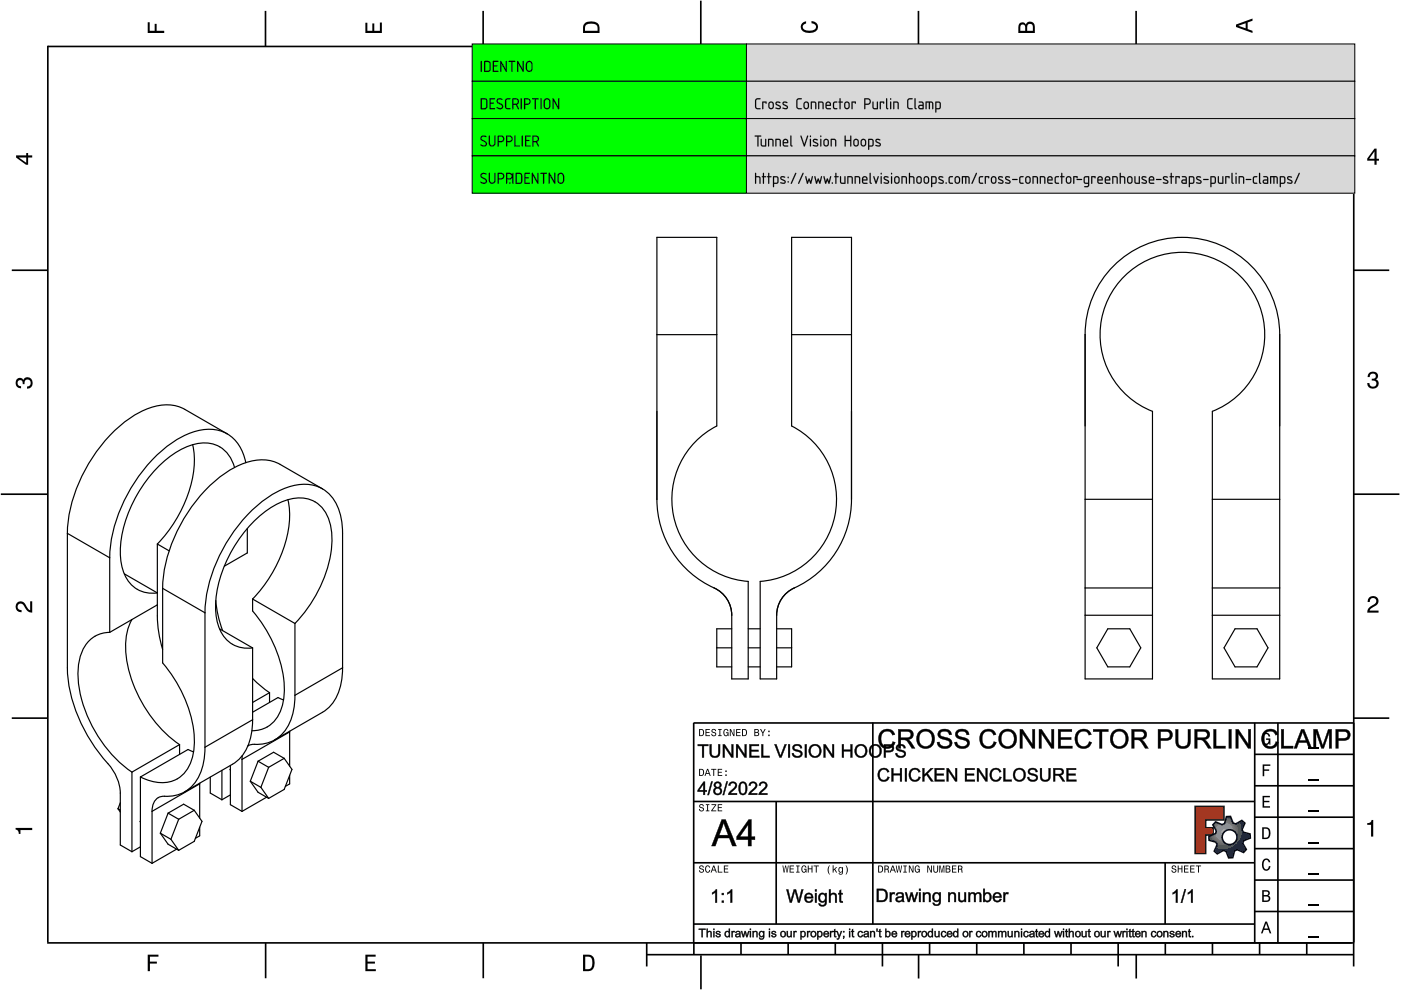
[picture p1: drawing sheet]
<svg xmlns="http://www.w3.org/2000/svg" width="297mm" height="210mm" viewBox="0 0 297 210" stroke-linecap="round" stroke-linejoin="round" font-family="sans-serif">
<g fill="none" stroke="#000" stroke-width=".35">
<path d="M10.1 9.7v190.1M10.1 9.9h277M56.3 2.3v7.5M102.4 2.3v7.5M148.6 .1v9.8M194.7 2.3v7.5M240.9 2.3v7.5M287 9.7v195.2M2.5 57.3h7.5M287.1 57.3h7.4M.2 104.8h10M287 104.8h9.7"/>
<path d="M2.5 152.3h7.5M147 153.3h140.1M147.1 153.3v49.1M185.1 153.2v42.8M266 159.9h21M266 153.3v46.7M270.9 153.3v46.7M287.1 152.3h7.4M147 169.9h119M164.6 169.9v26M266 179.9h21M266 173.3h21"/>
<path d="M266 166.6h21M10 199.9h277.1M56.3 199.9v7.5M102.5 199.9v7.5M137.1 199.9v5M147 195.9h119M147 182.9h119M157.1 199.9v2.5M167.1 199.9v2.5M177.1 199.9v2.5M187.1 199.9v5M197.1 199.9v2.5"/>
<path d="M207.1 199.9v2.5M217.1 199.9v2.5M227.1 199.9v2.5M237.1 199.9v5M247 182.9v13M247.1 199.9v2.5M257.1 199.9v2.5M266 193.3h21M266 186.6h21M267.1 199.9v2.5M277.1 199.9v2.5M137.1 202.4h150"/>
<path d="M148.6 202.6v7.2M194.8 202.4v5.1M240.9 202.4v5.1"/>
</g>
<g fill="#000">
<path d="M31.3 4.7h.4v1.8h1.1v-1.4h.4v1.4h1.6v.5h-3.5z" fill-rule="evenodd"/>
<path d="M77.5 4.8h.4v1.7h1v-1.5h.5v1.5h1.1v-1.7h.5v2.2h-3.5z" fill-rule="evenodd"/>
<path d="M124.1 4.9a2.19 2.19 0 0 0-.5 2.1h3.5v-1.2a1.42 1.42 0 0 0-1.7-1.3zM124.3 5.2a2.14 2.14 0 0 1 2.3 .3l.1 1h-2.7l.1-1z" fill-rule="evenodd"/>
<path d="M170.1 4.9l.8-.4v.5a.7 .7 0 0 0-.7 .5 .7 .7 0 0 0 .3 .8 1.69 1.69 0 0 0 2.5-.6 .9 .9 0 0 0-.9-.8v-.5a1.24 1.24 0 0 1 1.3 1.1 1.24 1.24 0 0 1-1 1.4 2.22 2.22 0 0 1-2.5-.7l-.1-.5z" fill-rule="evenodd"/>
<path d="M216.1 5l-.2 .8v1.2h3.5v-1.3a.98 .98 0 0 0-.7-1.1 .98 .98 0 0 0-1.2 .6 .84 .84 0 0 0-1.4-.2zM216.4 5.3a.54 .54 0 0 1 .7-.1 .54 .54 0 0 1 .3 .6v.7h-1.1zM217.9 5.2a.62 .62 0 0 1 .7-.1 .62 .62 0 0 1 .4 .6v.8h-1.2z" fill-rule="evenodd"/>
<path d="M262.1 5.2v.5l3.5 1.3v-.5l-1.1-.3v-1.4l1.1-.4v-.5zM262.6 5.5l1.5-.6v1.1z" fill-rule="evenodd"/>
<path d="M3.4 32.9v.5l2.1 1.5h.5v-1.5h.8v-.5h-.8v-.5h-.4v.5zM4 33.4h1.6v1.1z" fill-rule="evenodd"/>
<path d="M291.4 31.5l-1.5 2.1v.5h1.5v.8h.5v-.8h.5v-.4h-.5v-2.2zM291.4 32.1v1.6h-1.1z" fill-rule="evenodd"/>
<path d="M3.6 80.4a.86 .86 0 0 1 1.4 .1 1.06 1.06 0 0 1 1.2-.5 1.06 1.06 0 0 1 .7 1.2 1.1 1.1 0 0 1-1.2 1.2v-.4a.71 .71 0 0 0 .8-1 .71 .71 0 0 0-1.3-.1v.6h-.4a.61 .61 0 0 0-.3-.8 .61 .61 0 0 0-.8 .2 .61 .61 0 0 0 .2 .8l.6 .2v.4a1.15 1.15 0 0 1-1.2-.6 1.15 1.15 0 0 1 .3-1.3z" fill-rule="evenodd"/>
<path d="M290.3 79.1a1.08 1.08 0 0 1 1.3-.2 1.08 1.08 0 0 1 .5 1.3l-.4 .2a1.06 1.06 0 0 1 .6 1.3 1.06 1.06 0 0 1-1.2 .7 1.1 1.1 0 0 1-1.2-1.2h.4a.71 .71 0 0 0 1 .8 .71 .71 0 0 0 .1-1.3h-.6v-.4a.61 .61 0 0 0 .8-.3 .61 .61 0 0 0-.2-.8 .61 .61 0 0 0-.8 .2l-.2 .5h-.4z" fill-rule="evenodd"/>
<path d="M3.6 127.8a1.22 1.22 0 0 1 2 .7l.4 .6 .4 .3v-1.9h.4v2.4a1.8 1.8 0 0 1-1.7-1.4 .71 .71 0 0 0-.9-.5 .71 .71 0 0 0-.5 .8 .71 .71 0 0 0 .9 .6v.4a1.18 1.18 0 0 1-1.2-.6 1.18 1.18 0 0 1 .2-1.4z" fill-rule="evenodd"/>
<path d="M290.3 126.7a1.18 1.18 0 0 1 1.9 .3 1.18 1.18 0 0 1-1 1.7l-.5 .3-.3 .5h1.9v.4h-2.4a1.8 1.8 0 0 1 1.4-1.7 .71 .71 0 0 0 .5-.9 .71 .71 0 0 0-.9-.5 .71 .71 0 0 0-.5 .8h-.4z" fill-rule="evenodd"/>
<path d="M148.2 154.6v1.5h.5a.77 .77 0 0 0 .6-.8 .77 .77 0 0 0-.6-.7zM148.4 154.8a.58 .58 0 0 1 .7 .5 .58 .58 0 0 1-.7 .6zM149.6 154.6v1.5h.9v-.2h-.7v-.5h.6v-.2h-.6v-.4h.7v-.2zM151 154.7a.53 .53 0 0 0 0 .6 .53 .53 0 0 0 .6 .2 .32 .32 0 0 1-.3 .5 .32 .32 0 0 1-.3-.4h-.2a.5 .5 0 0 0 .7 .5 .5 .5 0 0 0 .1-.8l-.4-.1a.28 .28 0 0 1-.1-.4 .28 .28 0 0 1 .4-.1 .28 .28 0 0 1 .1 .3h.2a.51 .51 0 0 0-.3-.4 .51 .51 0 0 0-.5 .1zM152.3 154.6v.2h.2v1.1h-.2v.2h.7v-.2h-.3v-1.1h.3v-.2zM153.5 154.7a.81 .81 0 0 0 .5 1.4l.3-.2 .2 .2v-.8h-.6v.1h.4l-.2 .5a.6 .6 0 0 1-.5-.6 .6 .6 0 0 1 .4-.6l.2 .3h.2l-.1-.3a.53 .53 0 0 0-.8 0zM154.7 154.6v1.5h.2v-1.3l.6 1.3h.2v-1.5h-.2v1.2l-.5-1.2zM156.1 154.6v1.5h.9v-.2h-.7v-.5h.6v-.2h-.6v-.4h.7v-.2zM157.3 154.6v1.5h.5a.77 .77 0 0 0 .6-.8 .77 .77 0 0 0-.6-.7zM157.5 154.8a.58 .58 0 0 1 .7 .5 .58 .58 0 0 1-.7 .6zM159.9 154.6v1.5h.6a.42 .42 0 0 0 .5-.3 .42 .42 0 0 0-.3-.5l.2-.2-.1-.4zM160.1 154.8h.3a.23 .23 0 0 1 .3 .2 .23 .23 0 0 1-.3 .2h-.3zM160.1 155.4h.4a.26 .26 0 0 1 .3 .2 .26 .26 0 0 1-.3 .3h-.4zM161.1 154.6l.5 .9v.6h.2v-.6l.5-.9h-.2l-.4 .7-.3-.7zM162.9 155.8v.3h.3v-.3zM162.9 154.9v.3h.3v-.3z" fill-rule="evenodd"/>
<path d="M267.8 155.7a.85 .85 0 0 1 .9-.3 .85 .85 0 0 1 .6 .8h-.3l-.1-.3a.49 .49 0 0 0-.4-.3 .49 .49 0 0 0-.5 .3 1.2 1.2 0 0 0 .4 1.8 .66 .66 0 0 0 .6-.8h-.6v-.3h.9v1.3h-.1l-.1-.3-.3 .3a.85 .85 0 0 1-1.2-.7v-1.1z" fill-rule="evenodd"/>
<path d="M3.3 175.5h3.5v.5h-2.5v.8h-.3a.77 .77 0 0 0-.7-.9z" fill-rule="evenodd"/>
<path d="M148.4 170.6a.53 .53 0 0 0 0 .6 .53 .53 0 0 0 .6 .2 .32 .32 0 0 1-.3 .5 .32 .32 0 0 1-.3-.4h-.2a.5 .5 0 0 0 .7 .6 .5 .5 0 0 0 .1-.9l-.4-.1a.28 .28 0 0 1-.1-.4 .28 .28 0 0 1 .4-.1 .28 .28 0 0 1 .1 .4h.2a.51 .51 0 0 0-.3-.5 .51 .51 0 0 0-.5 .1zM149.7 170.5v.2h.2v1.1h-.2v.2h.7v-.2h-.3v-1.1h.3v-.2zM150.8 170.5v.2h.8l-.8 1.3h1.1v-.2h-.9l.9-1.3zM152.2 170.5v1.5h.9v-.2h-.7v-.5h.6v-.2h-.6v-.4h.7v-.2z" fill-rule="evenodd"/>
<path d="M148.2 163v1.5h.5a.77 .77 0 0 0 .6-.7 .77 .77 0 0 0-.6-.8zM148.4 163.2a.57 .57 0 0 1 .7 .6 .57 .57 0 0 1-.7 .5zM149.9 163l-.5 1.5h.2l.1-.4h.6l.2 .4h.2l-.6-1.5zM150 163.2l.3 .7h-.5zM150.8 163v.2h.4v1.3h.2v-1.3h.5v-.2zM152.2 163v1.5h.9v-.2h-.7v-.5h.6v-.2h-.6v-.4h.7v-.2zM153.8 164.2v.3h.3v-.3zM153.8 163.4v.3h.3v-.3z" fill-rule="evenodd"/>
<path d="M253.4 171h6.1v2.8h-3.9v1.7h1.6v1.5h-1.6v4h-2.2z" fill-rule="evenodd"/>
<path d="M257.7 174.3l-.5 .6 .7 1.3-.2 .6-1.4 .5v.9l1.5 .4 .3 .5-.7 1.4 .7 .5 1.3-.7 .6 .2 .5 1.4 .9-.1 .3-1.4 .6-.3 1.4 .6 .5-.6-.7-1.3 .2-.6 1.4-.5-.1-.9-1.4-.4-.3-.5 .6-1.4-.6-.6-1.3 .8-.6-.2-.5-1.4h-.9l-.4 1.5-.5 .2zM259.1 177.5a1.6 1.6 0 0 1 3.2 0 1.6 1.6 0 0 1-3.2 0z" fill-rule="evenodd"/>
<path d="M267.7 168.7h1.5v.3h-1.2v.8h1.1v.3h-1.1v.8h1.3v.3h-1.6z" fill-rule="evenodd"/>
<path d="M267.7 162.1h1.6v.3h-1.3v.7h1.1v.3h-1.1v1.2h-.3z" fill-rule="evenodd"/>
<path d="M267.6 175.4v2.5h.8a1.37 1.37 0 0 0 .7-2.2 1.56 1.56 0 0 0-1.5-.3zM267.9 175.7a.98 .98 0 0 1 1.2 .7 .98 .98 0 0 1-.7 1.2h-.5z" fill-rule="evenodd"/>
<path d="M289.9 174.5a.77 .77 0 0 0 .9-.6h.4v3.5h-.5v-2.5h-.8z" fill-rule="evenodd"/>
<path d="M148.4 183.6a.53 .53 0 0 0 0 .6 .53 .53 0 0 0 .6 .2 .32 .32 0 0 1-.3 .5 .32 .32 0 0 1-.3-.4h-.2a.5 .5 0 0 0 .7 .6 .5 .5 0 0 0 .1-.9l-.4-.1a.28 .28 0 0 1-.1-.4 .28 .28 0 0 1 .4-.1 .28 .28 0 0 1 .1 .4h.2a.51 .51 0 0 0-.3-.5 .51 .51 0 0 0-.5 .1zM149.6 183.7l-.1 .2a.67 .67 0 0 0 .1 .9 .67 .67 0 0 0 .8 .1l.2-.4h-.2l-.2 .3a.6 .6 0 0 1-.5-.5 .6 .6 0 0 1 .4-.6l.3 .3h.2l-.2-.4a.5 .5 0 0 0-.8 .1zM151.2 183.5l-.5 1.5h.2l.1-.4h.6l.2 .4h.2l-.6-1.5zM151.3 183.7l.3 .7h-.5zM152.2 183.5v1.5h1v-.2h-.8v-1.3zM153.5 183.5v1.5h.9v-.2h-.7v-.5h.6v-.2h-.6v-.4h.7v-.2z" fill-rule="evenodd"/>
<path d="M165.9 183.5l.3 1.5h.1l.3-1.3 .2 1.3h.2l.2-1.5h-.1l-.2 1.3-.2-1.3h-.2l-.2 1.3-.2-1.3zM167.4 183.5v1.5h1v-.2h-.8v-.5h.7v-.2h-.7v-.4h.7v-.2zM168.8 183.5v.2h.3v1.1h-.3v.2h.7v-.2h-.2v-1.1h.2v-.2zM170.1 183.7a.82 .82 0 0 0 .5 1.3l.3-.2 .1 .2v-.8h-.5v.2h.3l-.2 .4a.6 .6 0 0 1-.5-.5 .6 .6 0 0 1 .5-.6l.2 .3h.2l-.2-.4a.53 .53 0 0 0-.7 .1zM171.3 183.5v1.5h.2v-.7h.6v.7h.2v-1.5h-.2v.6h-.6v-.6zM172.5 183.5v.2h.5v1.3h.2v-1.3h.4v-.2zM175.8 183.5a1.35 1.35 0 0 0 .2 1.9 1.84 1.84 0 0 1 0-1.9zM176.5 183.5v1.5h.2v-.4l.2-.2 .4 .6h.2l-.4-.7 .4-.5h-.2l-.6 .6v-.9zM177.9 184a.59 .59 0 0 0-.2 .7 .59 .59 0 0 0 .7 .3l.1-.2a.31 .31 0 0 1-.1 .5 .31 .31 0 0 1-.4-.2h-.2a.47 .47 0 0 0 .5 .4 .47 .47 0 0 0 .4-.5v-1.2h-.2v.2l-.3-.2zM178 184.1l.1-.1a.42 .42 0 0 1 .4 .4 .42 .42 0 0 1-.4 .5l-.1-.3zM179.3 183.5a1.85 1.85 0 0 1 0 1.9 1.22 1.22 0 0 0 0-1.9z" fill-rule="evenodd"/>
<path d="M186.2 183.5v1.5h.5a.77 .77 0 0 0 .6-.7 .77 .77 0 0 0-.6-.8zM186.4 183.7a.58 .58 0 0 1 .6 .6 .58 .58 0 0 1-.6 .5zM187.5 183.5v1.5h.2v-.6a.45 .45 0 0 1 .5 .1 .45 .45 0 0 1 .1 .5h.2l-.2-.7a.42 .42 0 0 0 .1-.5 .42 .42 0 0 0-.4-.3zM187.7 183.7h.2a.26 .26 0 0 1 .4 .3 .26 .26 0 0 1-.4 .2h-.2zM189.2 183.5l-.6 1.5h.2l.2-.4h.6l.1 .4h.2l-.5-1.5zM189.3 183.7l.2 .7h-.4zM189.9 183.5l.3 1.5h.2l.2-1.3 .2 1.3h.2l.3-1.5h-.2l-.2 1.3-.2-1.3h-.2l-.2 1.3-.2-1.3zM191.5 183.5v.2h.3v1.1h-.3v.2h.8v-.2h-.3v-1.1h.3v-.2zM192.7 183.5v1.5h.2v-1.2l.5 1.2h.3v-1.5h-.2v1.2l-.6-1.2zM194.1 183.7a.81 .81 0 0 0 .5 1.3l.3-.2 .1 .2v-.8h-.5v.2h.3l-.2 .4a.6 .6 0 0 1-.5-.5 .6 .6 0 0 1 .5-.6l.2 .3h.2l-.2-.4a.53 .53 0 0 0-.7 .1zM196.6 183.5v1.5h.2v-1.2l.6 1.2h.2v-1.5h-.2v1.2l-.6-1.2zM197.9 183.5v.9a.52 .52 0 0 0 .5 .6 .52 .52 0 0 0 .5-.6v-.9h-.2v.9a.33 .33 0 0 1-.3 .5 .33 .33 0 0 1-.3-.5v-.9zM199.2 183.5v1.5h.1v-1.4l.3 1.4h.2l.3-1.4v1.4h.1v-1.5h-.2l-.3 1.3-.3-1.3zM200.5 183.5v1.5h.6a.42 .42 0 0 0 .4-.3 .42 .42 0 0 0-.2-.5l.2-.2-.1-.4zM200.7 183.7h.3a.23 .23 0 0 1 .3 .2 .23 .23 0 0 1-.3 .2h-.3zM200.7 184.3h.3a.26 .26 0 0 1 .3 .3 .26 .26 0 0 1-.3 .2h-.3zM201.8 183.5v1.5h1v-.2h-.8v-.5h.7v-.2h-.7v-.4h.8v-.2zM203.1 183.5v1.5h.2v-.6a.45 .45 0 0 1 .5 .1 .45 .45 0 0 1 .1 .5h.2l-.2-.7a.42 .42 0 0 0 .1-.5 .42 .42 0 0 0-.4-.3zM203.3 183.7h.3a.26 .26 0 0 1 .3 .3 .26 .26 0 0 1-.4 .2h-.2z" fill-rule="evenodd"/>
<path d="M248.5 183.6a.53 .53 0 0 0 0 .6 .53 .53 0 0 0 .6 .2 .32 .32 0 0 1-.2 .5 .32 .32 0 0 1-.3-.4h-.2a.5 .5 0 0 0 .6 .6 .5 .5 0 0 0 .2-.9l-.4-.1a.28 .28 0 0 1-.1-.4 .28 .28 0 0 1 .3-.1 .28 .28 0 0 1 .2 .4h.2a.51 .51 0 0 0-.3-.5 .51 .51 0 0 0-.6 .1zM249.7 183.5v1.5h.2v-.7h.6v.7h.2v-1.5h-.2v.6h-.6v-.6zM251 183.5v1.5h1v-.2h-.8v-.5h.7v-.2h-.7v-.4h.8v-.2zM252.3 183.5v1.5h1v-.2h-.8v-.5h.7v-.2h-.7v-.4h.8v-.2zM253.5 183.5v.2h.5v1.3h.2v-1.3h.5v-.2z" fill-rule="evenodd"/>
<path d="M268.3 195.4l-1 2.5h.4l.2-.7h1l.3 .7h.3l-.9-2.5zM268.4 195.8l.4 1.1h-.7z" fill-rule="evenodd"/>
<path d="M267.6 188.7v2.5h1a.7 .7 0 0 0 .7-.5 .7 .7 0 0 0-.4-.8 .61 .61 0 0 0 .3-.8 .61 .61 0 0 0-.7-.4zM267.9 189h.6a.38 .38 0 0 1 .4 .4 .38 .38 0 0 1-.5 .4h-.5zM267.9 190.1h.6a.44 .44 0 0 1 .5 .4 .44 .44 0 0 1-.5 .4h-.6z" fill-rule="evenodd"/>
<path d="M267.8 182.3a.85 .85 0 0 1 .9-.3 .85 .85 0 0 1 .6 .8h-.3l-.1-.2a.47 .47 0 0 0-.4-.3 .47 .47 0 0 0-.4 .3 1.21 1.21 0 0 0 .4 1.7 .64 .64 0 0 0 .5-.7h.4a.89 .89 0 0 1-.8 1 .89 .89 0 0 1-1-.7v-1.1z" fill-rule="evenodd"/>
<path d="M31.3 202.4h2.3v.4h-1.8v1.1h1.5v.4h-1.5v1.6h-.5z" fill-rule="evenodd"/>
<path d="M77.5 202.4h2.1v.4h-1.7v1.1h1.6v.4h-1.6v1.2h1.8v.4h-2.2z" fill-rule="evenodd"/>
<path d="M123.6 202.4v3.5h1.2a1.42 1.42 0 0 0 1.3-1.7 1.38 1.38 0 0 0-1.3-1.8zM124.1 202.8l1 .1a1.89 1.89 0 0 1 0 2.5l-1 .1z" fill-rule="evenodd"/>
</g>
<path d="M277.3 158.6h2.2M277.3 178.6h2.2M277.3 172h2.2M277.3 165.3h2.2M277.3 198.6h2.2M277.3 192h2.2M277.3 185.3h2.2" fill="none" stroke="#000" stroke-width=".25"/>
<g fill="#000">
<path d="M186.8 155.1a1.76 1.76 0 0 1 2.9 .6l-.5 .2a1.26 1.26 0 0 0-1.6-.8 1.26 1.26 0 0 0-.8 1.5 1.28 1.28 0 0 0 .9 1.6 1.28 1.28 0 0 0 1.6-1l.5 .2a1.85 1.85 0 0 1-2.3 1.2 1.85 1.85 0 0 1-1.2-2.3zM190.5 154.6h1.7a1.12 1.12 0 0 1 1.4 1 1.12 1.12 0 0 1-1.1 1.2l.7 .6 .8 1.3h-.7l-.5-.9a1.34 1.34 0 0 0-1.2-.9h-.6v1.8h-.5zM191 155.1v1.3h1.1a.7 .7 0 0 0 1-.6 .7 .7 0 0 0-.8-.7zM194.9 155.1a2.04 2.04 0 0 1 3.1 .7 2.04 2.04 0 0 1-1.5 2.9 2.09 2.09 0 0 1-2.1-1.2 2.09 2.09 0 0 1 .5-2.4zM195.3 155.4a1.65 1.65 0 0 0-.4 1.9 1.65 1.65 0 0 0 1.6 .9 1.67 1.67 0 0 0 1.1-1.7 1.67 1.67 0 0 0-1.4-1.5zM199.1 155a1.58 1.58 0 0 1 2.7 .8h-.6a1.01 1.01 0 0 0-.8-.8 1.01 1.01 0 0 0-1.1 .6l.4 .5a3 3 0 0 1 2.1 1 1.33 1.33 0 0 1-1.8 1.6 1.37 1.37 0 0 1-1.3-1.3l.5-.1a1.15 1.15 0 0 0 1 .9 1.15 1.15 0 0 0 1.2-.6 1.51 1.51 0 0 0-1.6-.9 1.04 1.04 0 0 1-.9-.6 1.04 1.04 0 0 1 .2-1.1zM202.8 155a1.58 1.58 0 0 1 2.7 .8h-.5a1.01 1.01 0 0 0-.9-.8 1.01 1.01 0 0 0-1 .6l.3 .5a3 3 0 0 1 2.1 1 1.33 1.33 0 0 1-1.7 1.6 1.37 1.37 0 0 1-1.4-1.3l.5-.1a1.15 1.15 0 0 0 1 .9 1.15 1.15 0 0 0 1.2-.6 1.51 1.51 0 0 0-1.5-.9 1.04 1.04 0 0 1-1-.6 1.04 1.04 0 0 1 .2-1.1zM208.2 155.1a1.76 1.76 0 0 1 3 .6l-.6 .2a1.26 1.26 0 0 0-1.5-.8 1.26 1.26 0 0 0-.9 1.5 1.28 1.28 0 0 0 .9 1.6 1.28 1.28 0 0 0 1.6-1l.5 .2a1.85 1.85 0 0 1-2.3 1.2 1.85 1.85 0 0 1-1.2-2.3zM212.3 155.1a2.04 2.04 0 0 1 3.1 .7 2.04 2.04 0 0 1-1.5 2.9 2.09 2.09 0 0 1-2.1-1.2 2.09 2.09 0 0 1 .5-2.4zM212.7 155.4a1.65 1.65 0 0 0-.4 1.9 1.65 1.65 0 0 0 1.6 .9 1.67 1.67 0 0 0 1.1-1.7 1.67 1.67 0 0 0-1.4-1.5zM216.3 154.6h.5l2.1 3.2v-3.2h.5v4.1h-.5l-2.1-3.2v3.2h-.5zM220.3 154.6h.5l2.1 3.2v-3.2h.6v4.1h-.6l-2.1-3.2v3.2h-.5zM224.3 154.6h3v.5h-2.4v1.2h2.2v.5h-2.2v1.4h2.4v.5h-3zM228.4 155.1a1.76 1.76 0 0 1 3 .6l-.5 .2a1.26 1.26 0 0 0-1.6-.8 1.26 1.26 0 0 0-.9 1.5 1.28 1.28 0 0 0 1 1.6 1.28 1.28 0 0 0 1.5-1l.5 .2a1.85 1.85 0 0 1-2.3 1.2 1.85 1.85 0 0 1-1.2-2.3zM231.8 154.6h3.2v.5h-1.4v3.6h-.5v-3.6h-1.3zM235.9 155.1a2.04 2.04 0 0 1 3.2 .7 2.04 2.04 0 0 1-1.5 2.9 2.09 2.09 0 0 1-2.1-1.2 2.09 2.09 0 0 1 .4-2.4zM236.3 155.4a1.65 1.65 0 0 0-.3 1.9 1.65 1.65 0 0 0 1.6 .9 1.67 1.67 0 0 0 1.1-1.7 1.67 1.67 0 0 0-1.4-1.5zM239.9 154.6h1.8a1.12 1.12 0 0 1 1.4 1 1.12 1.12 0 0 1-1.1 1.2l.6 .6 .9 1.3h-.7l-.5-.9a1.34 1.34 0 0 0-1.2-.9h-.6v1.8h-.6zM240.5 155.1v1.3h1.1a.7 .7 0 0 0 1-.6 .7 .7 0 0 0-.9-.7zM245.5 154.6h1.5a1.23 1.23 0 0 1 1.6 1.2 1.23 1.23 0 0 1-1.5 1.2h-1v1.7h-.6zM246.1 155.1v1.5a2.47 2.47 0 0 0 1.7-.2 .74 .74 0 0 0 .2-1 .74 .74 0 0 0-.9-.3zM249.3 154.6h.5v2.4a1.07 1.07 0 0 0 1 1.3 1.07 1.07 0 0 0 1.1-1.3v-2.4h.5v2.4a1.59 1.59 0 0 1-1.6 1.7 1.59 1.59 0 0 1-1.5-1.7zM253.3 154.6h1.8a1.12 1.12 0 0 1 1.4 1 1.12 1.12 0 0 1-1.1 1.2l.6 .6 .8 1.3h-.6l-.6-.9a1.34 1.34 0 0 0-1.2-.9h-.6v1.8h-.5zM253.8 155.1v1.3h1.2a.7 .7 0 0 0 .9-.6 .7 .7 0 0 0-.8-.7zM257.3 154.6h.5v3.6h2v.5h-2.5zM260.5 154.6h.6v4.1h-.6zM262 154.6h.6l2.1 3.2v-3.2h.5v4.1h-.6l-2.1-3.2v3.2h-.5zM268 155.1a1.76 1.76 0 0 1 3 .6l-.6 .2a1.26 1.26 0 0 0-1.5-.8 1.26 1.26 0 0 0-.9 1.5 1.28 1.28 0 0 0 .9 1.6 1.28 1.28 0 0 0 1.6-1l.5 .2a1.85 1.85 0 0 1-2.3 1.2 1.85 1.85 0 0 1-1.2-2.3zM271.7 154.6h.5v3.6h2v.5h-2.5zM275.9 154.6h.6l1.6 4.1h-.6l-.5-1.3h-1.6l-.5 1.3h-.5zM276.2 155.1l-.7 1.9h1.4zM278.5 154.6h.8l1.1 3.5 1.2-3.5h.7v4.1h-.5v-3.4l-1.1 3.4h-.5l-1.2-3.5v3.5h-.5zM283.2 154.6h1.5a1.23 1.23 0 0 1 1.6 1.2 1.23 1.23 0 0 1-1.5 1.2h-1.1v1.7h-.5zM283.7 155.1v1.5a2.47 2.47 0 0 0 1.8-.2 .74 .74 0 0 0 .1-1 .74 .74 0 0 0-.8-.3z"/>
<path d="M186.8 155.1a1.8 1.8 0 0 1 3 .7l-.6 .1a1.24 1.24 0 0 0-1.5-.8 1.24 1.24 0 0 0-.9 1.5 1.24 1.24 0 0 0 .9 1.6 1.24 1.24 0 0 0 1.5-1l.6 .1a1.84 1.84 0 0 1-2.1 1.4 1.84 1.84 0 0 1-1.5-2.1l.1-.8zM186.9 155a2.16 2.16 0 0 0 .9 3.7 1.63 1.63 0 0 0 2-1.3l-.5-.2a1.3 1.3 0 0 1-1.6 1.1 1.3 1.3 0 0 1-.9-1.7 1.3 1.3 0 0 1 .8-1.5 1.3 1.3 0 0 1 1.6 .8l.5-.2a1.74 1.74 0 0 0-2.8-.7zM190.4 154.6h1.8a1.14 1.14 0 0 1 1.5 .9 1.14 1.14 0 0 1-1.2 1.3l.7 .5 .9 1.4h-.8l-.5-.9-.9-.9h-.9v1.8h-.6zM190.5 154.6v4.1h.5l-.1-1.9 1.3 .2 1.1 1.7h.7l-1.1-1.7-.5-.2a1.09 1.09 0 0 0 1.2-1.2 1.09 1.09 0 0 0-1.4-.9zM191 155.1v1.3h1.1a.66 .66 0 0 0 1-.6 .66 .66 0 0 0-.8-.7zM190.9 155h1.4a.74 .74 0 0 1 .9 .8 .74 .74 0 0 1-1.1 .7h-1.2zM194.8 155.1a2.08 2.08 0 0 1 3.3 .7 2.08 2.08 0 0 1-1.6 3 2.13 2.13 0 0 1-2.1-1.3 2.13 2.13 0 0 1 .4-2.4zM194.9 155.2a2.03 2.03 0 0 0-.3 2.5 2.03 2.03 0 0 0 2.4 .8 2.01 2.01 0 0 0 .9-2.8 2.01 2.01 0 0 0-3-.5zM195.3 155.4a1.61 1.61 0 0 0-.3 1.8 1.61 1.61 0 0 0 1.5 1 1.63 1.63 0 0 0 1.1-1.7 1.63 1.63 0 0 0-1.4-1.4zM195.3 155.4a1.48 1.48 0 0 1 1.8-.1 1.48 1.48 0 0 1 .5 1.7 1.45 1.45 0 0 1-1.8 1.3 1.45 1.45 0 0 1-.9-2zM199.1 154.9a1.61 1.61 0 0 1 2.7 .9l-.6 .1a.99 .99 0 0 0-.8-.8 .99 .99 0 0 0-1 .5l.1 .4 .4 .2a1.89 1.89 0 0 1 2 1.3 1.69 1.69 0 0 1-1.6 1.3 1.69 1.69 0 0 1-1.6-1.2l-.1-.3h.6a1.14 1.14 0 0 0 .9 .9 1.14 1.14 0 0 0 1.2-.6l-.2-.5-1.7-.5a.96 .96 0 0 1-.3-1.7zM199.2 155a1.09 1.09 0 0 0-.2 1.2 1.09 1.09 0 0 0 1.2 .6l.7 .2a.66 .66 0 0 1 .5 .8 .66 .66 0 0 1-.8 .5 1.07 1.07 0 0 1-1.4-1l-.5 .1a1.66 1.66 0 0 0 1.4 1.3 1.66 1.66 0 0 0 1.7-1v-.6l-.6-.6-1.7-.5a.56 .56 0 0 1-.2-.7 .56 .56 0 0 1 .7-.3 .89 .89 0 0 1 1.2 .8h.6a1.55 1.55 0 0 0-2.6-.8zM202.8 154.9a1.61 1.61 0 0 1 2.7 .9l-.5 .1a.99 .99 0 0 0-.9-.8 .99 .99 0 0 0-1 .5l.1 .4 .4 .2a1.89 1.89 0 0 1 2 1.3 1.69 1.69 0 0 1-1.6 1.3 1.69 1.69 0 0 1-1.6-1.2l-.1-.3h.6a1.14 1.14 0 0 0 1 .9 1.14 1.14 0 0 0 1.1-.6l-.2-.5-1.7-.5a.96 .96 0 0 1-.3-1.7zM202.9 155a1.09 1.09 0 0 0-.1 1.2 1.09 1.09 0 0 0 1.1 .6l.7 .2a.66 .66 0 0 1 .5 .8 .66 .66 0 0 1-.8 .5 1.07 1.07 0 0 1-1.4-1l-.5 .1a1.66 1.66 0 0 0 1.4 1.3 1.66 1.66 0 0 0 1.7-1v-.6l-.6-.6-1.7-.5a.56 .56 0 0 1-.1-.7 .56 .56 0 0 1 .6-.3 .89 .89 0 0 1 1.3 .8h.5a1.55 1.55 0 0 0-2.6-.8zM208.2 155.1a1.8 1.8 0 0 1 3 .7l-.5 .1a1.24 1.24 0 0 0-1.6-.8 1.24 1.24 0 0 0-.8 1.5 1.24 1.24 0 0 0 .9 1.6 1.24 1.24 0 0 0 1.5-1l.6 .1a1.84 1.84 0 0 1-2.2 1.4 1.84 1.84 0 0 1-1.4-2.1l.1-.8zM208.4 155a2.16 2.16 0 0 0 .9 3.7 1.63 1.63 0 0 0 1.9-1.3l-.5-.2a1.3 1.3 0 0 1-1.6 1.1 1.3 1.3 0 0 1-.9-1.7 1.3 1.3 0 0 1 .9-1.5 1.3 1.3 0 0 1 1.6 .8l.5-.2a1.74 1.74 0 0 0-2.8-.7zM212.2 155.1a2.08 2.08 0 0 1 3.3 .7 2.08 2.08 0 0 1-1.6 3 2.13 2.13 0 0 1-2.1-1.3 2.13 2.13 0 0 1 .4-2.4zM212.3 155.2a2.03 2.03 0 0 0-.3 2.5 2.03 2.03 0 0 0 2.4 .8 2.01 2.01 0 0 0 .9-2.8 2.01 2.01 0 0 0-3-.5zM212.7 155.4a1.61 1.61 0 0 0-.3 1.8 1.61 1.61 0 0 0 1.5 1 1.63 1.63 0 0 0 1.1-1.7 1.63 1.63 0 0 0-1.4-1.4zM212.7 155.4a1.48 1.48 0 0 1 1.8-.1 1.48 1.48 0 0 1 .5 1.7 1.45 1.45 0 0 1-1.8 1.3 1.45 1.45 0 0 1-.9-2zM216.2 154.6h.6l2.1 3.2v-3.2h.6v4.1h-.7l-2-3.2v3.2h-.6zM216.3 154.6v4.1h.5l-.1-3.3 2.2 3.3h.5v-4.1h-.5v3.3l-2.1-3.3zM220.3 154.6h.6l2 3.2v-3.2h.6v4.1h-.6l-2.1-3.2v3.2h-.5zM220.3 154.6v4.1h.5v-3.3l2.1 3.3h.6v-4.1h-.6l.1 3.3-2.2-3.3zM224.3 154.6h3v.6l-2.4-.1v1.2h2.2v.6l-2.2-.1v1.4l2.5-.1v.6h-3.1zM224.3 154.6v4.1h3v-.5h-2.5v-1.4h2.3v-.5l-2.3 .1v-1.3h2.5v-.5zM228.4 155.1a1.8 1.8 0 0 1 3 .7l-.5 .1a1.24 1.24 0 0 0-1.6-.8 1.24 1.24 0 0 0-.8 1.5 1.24 1.24 0 0 0 .9 1.6 1.24 1.24 0 0 0 1.5-1l.6 .1a1.84 1.84 0 0 1-2.2 1.4 1.84 1.84 0 0 1-1.4-2.1l.1-.8zM228.6 155a2.16 2.16 0 0 0 .9 3.7 1.63 1.63 0 0 0 1.9-1.3l-.5-.2a1.3 1.3 0 0 1-1.6 1.1 1.3 1.3 0 0 1-.9-1.7 1.3 1.3 0 0 1 .9-1.5 1.3 1.3 0 0 1 1.6 .8l.5-.2a1.74 1.74 0 0 0-2.8-.7zM231.7 154.6h3.3v.6l-1.4-.1 .1 3.6h-.6v-3.6l-1.4 .1zM231.8 154.6v.5h1.4l-.1 3.6h.5v-3.6h1.4v-.5zM235.9 155.1a2.08 2.08 0 0 1 3.2 .7 2.08 2.08 0 0 1-1.5 3 2.13 2.13 0 0 1-2.1-1.3 2.13 2.13 0 0 1 .4-2.4zM236 155.2a2.03 2.03 0 0 0-.4 2.5 2.03 2.03 0 0 0 2.4 .8 2.01 2.01 0 0 0 1-2.8 2.01 2.01 0 0 0-3-.5zM236.4 155.4a1.61 1.61 0 0 0-.4 1.8 1.61 1.61 0 0 0 1.6 1 1.63 1.63 0 0 0 1.1-1.7 1.63 1.63 0 0 0-1.4-1.4zM236.3 155.4a1.48 1.48 0 0 1 1.9-.1 1.48 1.48 0 0 1 .5 1.7 1.45 1.45 0 0 1-1.8 1.3 1.45 1.45 0 0 1-1-2zM239.9 154.6h1.8a1.14 1.14 0 0 1 1.5 .9 1.14 1.14 0 0 1-1.2 1.3l.7 .5 .8 1.4h-.7l-.5-.9-.9-.9h-.9v1.8h-.6zM239.9 154.6v4.1h.6l-.1-1.9 1.2 .2 1.2 1.7h.7l-1.2-1.7-.4-.2a1.09 1.09 0 0 0 1.2-1.2 1.09 1.09 0 0 0-1.4-.9zM240.5 155.1v1.3h1.1a.66 .66 0 0 0 .9-.6 .66 .66 0 0 0-.8-.7zM240.4 155h1.3a.74 .74 0 0 1 .9 .8 .74 .74 0 0 1-1 .7h-1.2zM245.5 154.6l2.2 .1a1.19 1.19 0 0 1 1 1.2 1.19 1.19 0 0 1-1.2 1.1h-1.4v1.7h-.6zM245.5 154.6v4.1h.6l-.1-1.7h1.1a1.19 1.19 0 0 0 1.5-1.2 1.19 1.19 0 0 0-1.6-1.1zM246.1 155.1v1.4a2.44 2.44 0 0 0 1.7-.2 .73 .73 0 0 0-.2-1.1zM246 155.1h1.1a.79 .79 0 0 1 1 .7 .79 .79 0 0 1-1 .8h-1.1zM249.2 154.6h.6v2.4a1.03 1.03 0 0 0 1 1.2 1.03 1.03 0 0 0 1-1.2v-2.4h.6v2.4a1.63 1.63 0 0 1-1.6 1.8 1.63 1.63 0 0 1-1.6-1.8zM249.3 154.6v2.4a1.55 1.55 0 0 0 1.5 1.7 1.55 1.55 0 0 0 1.6-1.7v-2.4h-.5v2.4a1.11 1.11 0 0 1-1.1 1.3 1.11 1.11 0 0 1-1.1-1.3l.1-2.4zM253.3 154.6h1.8a1.14 1.14 0 0 1 1.4 .9 1.14 1.14 0 0 1-1.1 1.3l.6 .5 .9 1.4h-.8l-.5-.9-.9-.9h-.9l.1 1.8h-.6zM253.3 154.6v4.1h.5v-1.9l1.2 .2 1.2 1.7h.6l-1.1-1.7-.5-.2a1.09 1.09 0 0 0 1.3-1.2 1.09 1.09 0 0 0-1.4-.9zM253.8 155.1v1.3h1.2a.66 .66 0 0 0 .9-.6 .66 .66 0 0 0-.8-.7zM253.8 155h1.3a.74 .74 0 0 1 .9 .8 .74 .74 0 0 1-1 .7h-1.2zM257.3 154.6h.6l-.1 3.6 2.1-.1v.6h-2.6zM257.3 154.6v4.1h2.5v-.5h-2v-3.6zM260.5 154.6h.6v4.1h-.6zM260.5 154.6v4.1h.6v-4.1zM262 154.6h.6l2.1 3.2-.1-3.2h.6v4.1h-.6l-2.1-3.2 .1 3.2h-.6zM262 154.6v4.1h.5v-3.3l2.1 3.3h.6v-4.1h-.5v3.3l-2.1-3.3zM268 155.1a1.8 1.8 0 0 1 3 .7l-.6 .1a1.24 1.24 0 0 0-1.5-.8 1.24 1.24 0 0 0-.8 1.5 1.24 1.24 0 0 0 .9 1.6 1.24 1.24 0 0 0 1.5-1l.5 .1a1.84 1.84 0 0 1-2.1 1.4 1.84 1.84 0 0 1-1.5-2.1l.2-.8zM268.2 155a2.16 2.16 0 0 0 .9 3.7 1.63 1.63 0 0 0 1.9-1.3l-.5-.2a1.3 1.3 0 0 1-1.6 1.1 1.3 1.3 0 0 1-.9-1.7 1.3 1.3 0 0 1 .9-1.5 1.3 1.3 0 0 1 1.6 .8l.5-.2a1.74 1.74 0 0 0-2.8-.7zM271.6 154.6h.6v3.6l2-.1v.6h-2.6zM271.7 154.6v4.1h2.5v-.5h-2.1l.1-3.6zM275.9 154.6h.6l1.7 4.1h-.7l-.5-1.3h-1.6l-.4 1.3h-.7zM275.9 154.6l-1.5 4.1h.5l.4-1.3h1.8l.4 1.3h.6l-1.6-4.1zM276.1 155.1v.5l-.6 1.4h1.3zM276.1 155.1l.8 1.9h-1.4zM278.5 154.6h.8l1.1 3.5 1.2-3.5h.8v4.1h-.6l.1-3.4-1.2 3.4h-.6l-1.1-3.5 .1 3.5h-.6zM278.5 154.6v4.1h.5l.1-3.5 1.1 3.5h.5l1.2-3.4-.1 3.4h.5v-4.1h-.7l-1.2 3.6-1.1-3.6zM283.2 154.6l2.1 .1a1.19 1.19 0 0 1 1 1.2 1.19 1.19 0 0 1-1.1 1.1h-1.5l.1 1.7h-.6zM283.2 154.6v4.1h.5v-1.7h1.1a1.19 1.19 0 0 0 1.5-1.2 1.19 1.19 0 0 0-1.6-1.1zM283.7 155.1v1.4a2.44 2.44 0 0 0 1.8-.2 .73 .73 0 0 0-.2-1.1zM283.7 155.1h1.1a.79 .79 0 0 1 1 .7 .79 .79 0 0 1-1 .8h-1.1z"/>
<path d="M147.9 157.8h2.3v.4h-1l.1 2.4h-.5l.1-2.4h-1zM148 157.8v.4l.9-.1v2.5h.3v-2.5l1 .1v-.4zM150.4 157.8h.5v1.6a.7 .7 0 0 0 .7 .9 .7 .7 0 0 0 .7-.9v-1.6h.4v1.6a1.14 1.14 0 0 1-1.1 1.3 1.14 1.14 0 0 1-1.2-1.3zM150.5 157.8v1.6a1.06 1.06 0 0 0 1.1 1.2 1.06 1.06 0 0 0 1-1.2l.1-1.6h-.4v1.6a.78 .78 0 0 1-.7 1 .78 .78 0 0 1-.8-1v-1.6zM153.2 157.8h.5l1.4 2.2v-2.2h.4v2.8h-.4l-1.5-2.2 .1 2.2h-.5zM153.3 157.8v2.8h.3v-2.3l1.5 2.3h.4v-2.8h-.4v2.3l-1.4-2.3zM156 157.8h.5l1.4 2.2v-2.2h.4v2.8h-.4l-1.5-2.2 .1 2.2h-.5zM156.1 157.8v2.8h.3v-2.3l1.5 2.3h.4v-2.8h-.4l.1 2.3-1.5-2.3zM158.9 157.8h2v.4h-1.6v.8h1.5v.4l-1.5-.1v1l1.7-.1v.4h-2.1zM158.9 157.8v2.8h2.1v-.3h-1.8v-1h1.6v-.3h-1.6v-.9l1.7 .1v-.4zM161.4 157.8h.4v2.5l1.4-.1v.4h-1.8zM161.4 157.8v2.8h1.8v-.3h-1.4v-2.5zM164.2 157.8h.4l.9 2.5 .8-2.5h.5l-1.1 2.8h-.4zM164.2 157.8l1.1 2.8h.4l1-2.8h-.3l-.9 2.7-.9-2.7zM167.1 157.8h.4v2.8h-.4zM167.1 157.8v2.8h.4v-2.8zM168.2 158a1.12 1.12 0 0 1 1.9 .6l-.4 .1a.64 .64 0 0 0-.6-.6 .64 .64 0 0 0-.7 .5l.6 .3a.93 .93 0 0 1 1.2 1 .93 .93 0 0 1-1.3 .8 .91 .91 0 0 1-1-1l.4-.1a.75 .75 0 0 0 .6 .7 .75 .75 0 0 0 .8-.6l-1.3-.6a.67 .67 0 0 1-.2-1.1zM168.3 158a.75 .75 0 0 0-.1 .9 .75 .75 0 0 0 .8 .4l.4 .2a.49 .49 0 0 1 .4 .6 .49 .49 0 0 1-.7 .3 .69 .69 0 0 1-.8-.7h-.4a1.12 1.12 0 0 0 1.1 .9 1.12 1.12 0 0 0 1.1-.8l-.1-.4-.3-.3-1.2-.3a.63 .63 0 0 1 .3-.8 .63 .63 0 0 1 .8 .3l.1 .3h.3a1.02 1.02 0 0 0-1.7-.6zM170.6 157.8h.5v2.8h-.5zM170.7 157.8v2.8h.3v-2.8zM171.8 158.1a1.41 1.41 0 0 1 2.1 .2 1.41 1.41 0 0 1-.3 2 1.41 1.41 0 0 1-2-.3l-.1-1.1zM171.9 158.2a1.36 1.36 0 0 0 0 2 1.36 1.36 0 0 0 2-.2 1.36 1.36 0 0 0-.2-1.8 1.36 1.36 0 0 0-1.8 0zM172.2 158.4a1.06 1.06 0 0 0-.2 1.3 1.06 1.06 0 0 0 1.3 .5 1.07 1.07 0 0 0 .4-1.4 1.07 1.07 0 0 0-1.3-.6zM172.1 158.3a1.08 1.08 0 0 1 1.4 .2 1.08 1.08 0 0 1 0 1.4 1.08 1.08 0 0 1-1.4 .2l-.3-.8zM174.6 157.8h.4l1.5 2.2-.1-2.2h.5v2.8h-.5l-1.4-2.2v2.2h-.4zM174.6 157.8v2.8h.4l-.1-2.3 1.5 2.3h.4v-2.8h-.3v2.3l-1.5-2.3zM178.5 157.8h.4v1.2h1.4v-1.2h.4v2.8h-.4v-1.3h-1.4v1.3h-.4zM178.5 157.8v2.8h.4l-.1-1.3h1.6l-.1 1.3h.4v-2.8h-.4l.1 1.2h-1.6l.1-1.2zM181.5 158.1a1.41 1.41 0 0 1 2.1 .2 1.41 1.41 0 0 1-.3 2 1.41 1.41 0 0 1-2-.3l-.1-1.1zM181.6 158.2a1.36 1.36 0 0 0 0 2 1.36 1.36 0 0 0 2.1-.2 1.36 1.36 0 0 0-.3-1.8 1.36 1.36 0 0 0-1.8 0zM181.9 158.4a1.06 1.06 0 0 0-.2 1.3 1.06 1.06 0 0 0 1.3 .5 1.07 1.07 0 0 0 .4-1.4 1.07 1.07 0 0 0-1.3-.6zM181.8 158.3a1.08 1.08 0 0 1 1.5 .2 1.08 1.08 0 0 1 0 1.4 1.08 1.08 0 0 1-1.5 .2l-.3-.8zM184.6 158.1a1.41 1.41 0 0 1 2 .2 1.41 1.41 0 0 1-.2 2 1.41 1.41 0 0 1-2-.3l-.2-1.1zM184.7 158.2a1.36 1.36 0 0 0 0 2 1.36 1.36 0 0 0 2-.2 1.36 1.36 0 0 0-.2-1.8 1.36 1.36 0 0 0-1.8 0zM184.9 158.4a1.06 1.06 0 0 0-.2 1.3 1.06 1.06 0 0 0 1.3 .5 1.07 1.07 0 0 0 .5-1.4 1.07 1.07 0 0 0-1.4-.6zM184.9 158.3a1.08 1.08 0 0 1 1.4 .2 1.08 1.08 0 0 1 0 1.4 1.08 1.08 0 0 1-1.4 .2l-.3-.8zM187.4 157.8l1.5 .1a.82 .82 0 0 1 .7 .8 .82 .82 0 0 1-.7 .8h-1.1v1.1h-.4zM187.4 157.8v2.8h.4l-.1-1.2h.8a.81 .81 0 0 0 1-.8 .81 .81 0 0 0-1-.7zM187.8 158.2v.9h.7a.49 .49 0 0 0 .6-.3 .49 .49 0 0 0-.3-.6zM187.7 158.1h.8a.56 .56 0 0 1 .7 .5 .56 .56 0 0 1-.7 .6h-.8zM190.1 158a1.12 1.12 0 0 1 1.9 .6l-.4 .1a.64 .64 0 0 0-.6-.6 .64 .64 0 0 0-.6 .5l.8 .4a.86 .86 0 0 1 .9 1 .86 .86 0 0 1-1.1 .7 .98 .98 0 0 1-1.2-1l.4-.1a.75 .75 0 0 0 .7 .7 .75 .75 0 0 0 .7-.6l-1.3-.6a.67 .67 0 0 1-.2-1.1zM190.2 158a.75 .75 0 0 0-.1 .9 .75 .75 0 0 0 .8 .4l.5 .2a.49 .49 0 0 1 .3 .6 .49 .49 0 0 1-.7 .3 .69 .69 0 0 1-.8-.7h-.3a1.12 1.12 0 0 0 1 .9 1.12 1.12 0 0 0 1.1-.8l-.1-.4-.3-.3-1.2-.3a.63 .63 0 0 1 .3-.8 .63 .63 0 0 1 .9 .3v.3h.3a1.02 1.02 0 0 0-1.7-.6z"/>
<path d="M148 157.8h2.2v.4h-1v2.4h-.3v-2.4h-.9zM150.5 157.8h.3v1.6a.74 .74 0 0 0 .8 .9 .74 .74 0 0 0 .7-.9v-1.6h.4v1.6a1.1 1.1 0 0 1-1.1 1.2 1.1 1.1 0 0 1-1.1-1.2zM153.3 157.8h.4l1.4 2.2v-2.2h.4v2.8h-.4l-1.5-2.2v2.2h-.3zM156.1 157.8h.4l1.4 2.2v-2.2h.4v2.8h-.4l-1.5-2.2v2.2h-.3zM158.9 157.8h2v.4h-1.6v.8h1.5v.3h-1.5v1h1.7v.3h-2.1zM161.4 157.8h.4v2.5h1.4v.3h-1.8zM164.2 157.8h.4l.9 2.5 .9-2.5h.3l-1 2.8h-.4zM167.1 157.8h.4v2.8h-.4zM168.2 158a1.09 1.09 0 0 1 1.8 .6h-.3a.65 .65 0 0 0-.7-.5 .65 .65 0 0 0-.6 .6l.4 .2a1.12 1.12 0 0 1 1.3 1.1 1.16 1.16 0 0 1-1.2 .6 1.16 1.16 0 0 1-1-.9h.4a.76 .76 0 0 0 .7 .6 .76 .76 0 0 0 .8-.6l-.5-.3a1.03 1.03 0 0 1-1.2-1.2zM170.7 157.8h.3v2.8h-.3zM171.8 158.2a1.37 1.37 0 0 1 2 .1 1.37 1.37 0 0 1-.2 2 1.37 1.37 0 0 1-2-.4l-.1-1zM172.1 158.4a1.1 1.1 0 0 0-.2 1.4 1.1 1.1 0 0 0 1.4 .4 1.11 1.11 0 0 0 .4-1.4 1.11 1.11 0 0 0-1.4-.6zM174.6 157.8h.4l1.5 2.2v-2.2h.3v2.8h-.4l-1.4-2.2v2.2h-.4zM178.5 157.8h.4v1.2h1.4v-1.2h.4v2.8h-.4v-1.3h-1.4v1.3h-.4zM181.6 158.2a1.37 1.37 0 0 1 2 .1 1.37 1.37 0 0 1-.3 2 1.37 1.37 0 0 1-1.9-.4l-.2-1zM181.9 158.4a1.1 1.1 0 0 0-.2 1.4 1.1 1.1 0 0 0 1.3 .4 1.11 1.11 0 0 0 .5-1.4 1.11 1.11 0 0 0-1.4-.6zM184.6 158.2a1.37 1.37 0 0 1 2 .1 1.37 1.37 0 0 1-.2 2 1.37 1.37 0 0 1-2-.4l-.1-1zM184.9 158.4a1.1 1.1 0 0 0-.2 1.4 1.1 1.1 0 0 0 1.4 .4 1.11 1.11 0 0 0 .4-1.4 1.11 1.11 0 0 0-1.4-.6zM187.4 157.8h1.1a.85 .85 0 0 1 1 .8 .85 .85 0 0 1-1 .9h-.7v1.1h-.4zM187.8 158.2v.9h.7a.52 .52 0 0 0 .7-.5 .52 .52 0 0 0-.7-.4zM190.2 158a1.09 1.09 0 0 1 1.8 .6h-.4a.65 .65 0 0 0-.6-.5 .65 .65 0 0 0-.7 .6l.4 .2a1.12 1.12 0 0 1 1.3 1.1 1.16 1.16 0 0 1-1.1 .6 1.16 1.16 0 0 1-1-.9h.3a.76 .76 0 0 0 .7 .6 .76 .76 0 0 0 .8-.6l-.4-.3a1.03 1.03 0 0 1-1.2-1.2z"/>
<path d="M149.2 165.7h.3v1.8h.4v.4h-.4v.7h-.4v-.7h-1.2v-.4zM149.2 165.7l-1.3 1.8v.4l1.3-.1-.1 .7h.4l-.1-.7 .4 .1v-.4l-.4 .1 .1-1.9zM149.1 166.3l-.8 1.3 .8-.1zM149.2 166.2v1.4h-1zM150.8 165.7h.3l-.8 2.9h-.3zM150.8 165.7l-.7 2.9h.2l.8-2.9zM151.5 165.9a.78 .78 0 0 1 1.2 0 .78 .78 0 0 1-.1 1.2l-.1-.1a.82 .82 0 0 1 .6 1 .82 .82 0 0 1-.9 .6 .84 .84 0 0 1-1-.6 .84 .84 0 0 1 .6-1 .62 .62 0 0 1-.5-.5 .62 .62 0 0 1 .2-.6zM151.6 166a.6 .6 0 0 0-.2 .6 .6 .6 0 0 0 .5 .4 .81 .81 0 0 0-.5 1.2 .81 .81 0 0 0 1.2 .2 .75 .75 0 0 0 .4-.7 .75 .75 0 0 0-.6-.7 .7 .7 0 0 0 .3-1.1 .7 .7 0 0 0-1.1 .1zM151.7 166.4a.45 .45 0 0 0 .9 0 .45 .45 0 0 0-.9 0zM151.7 166.5a.49 .49 0 0 1 .9 0 .49 .49 0 0 1-.9 0zM151.6 167.7a.55 .55 0 0 0 1.1 0 .55 .55 0 0 0-1.1 0zM151.5 167.7a.65 .65 0 0 1 1.3 0 .65 .65 0 0 1-1.3 0zM154 165.7h.4l-.9 2.9h-.3zM154 165.7l-.7 2.9h.2l.8-2.9zM154.7 165.9a.95 .95 0 0 1 1.5 .2 .95 .95 0 0 1-.5 1.4l-.8 .7h1.4v.4h-1.9l.2-.7 1-.9a.51 .51 0 0 0 .3-.6 .51 .51 0 0 0-.6-.3 .51 .51 0 0 0-.4 .5h-.5zM154.8 166l-.3 .5 .3 .1a.58 .58 0 0 1 .9-.5 .58 .58 0 0 1-.1 1l-.9 .8-.3 .6h1.9v-.3h-1.5l.6-.6a1.03 1.03 0 0 0 .4-1.7l-.7-.1zM157 165.9a1.03 1.03 0 0 1 1.2 .1 1.03 1.03 0 0 1 .3 1.2 1.05 1.05 0 0 1-.3 1.1 1.05 1.05 0 0 1-1.2 .2 2.15 2.15 0 0 1 0-2.6zM157 165.9a2.28 2.28 0 0 0-.1 2.4 .89 .89 0 0 0 1 .1 .89 .89 0 0 0 .5-.9 1.19 1.19 0 0 0-1.1-1.7zM157.1 166.2a2.18 2.18 0 0 0 .3 2h.2a1.71 1.71 0 0 0 0-2.1zM157.2 166.1l.5-.1a1.73 1.73 0 0 1 0 2.3h-.4a1.87 1.87 0 0 1-.1-2.2zM159 165.9a.95 .95 0 0 1 1.5 .2 .95 .95 0 0 1-.5 1.4l-.8 .7h1.4v.4h-1.9l.2-.7 1-.9a.51 .51 0 0 0 .3-.6 .51 .51 0 0 0-.6-.3 .51 .51 0 0 0-.4 .5h-.5zM159.1 166l-.3 .5 .3 .1a.58 .58 0 0 1 .9-.5 .58 .58 0 0 1-.1 1l-.9 .8-.3 .6h1.8v-.3h-1.4l.6-.6a1.03 1.03 0 0 0 .4-1.7l-.7-.1zM161.2 165.9a.95 .95 0 0 1 1.4 .2 .95 .95 0 0 1-.5 1.4l-.8 .7h1.4v.4h-1.9l.3-.7 .9-.9a.51 .51 0 0 0 .3-.6 .51 .51 0 0 0-.6-.3 .51 .51 0 0 0-.4 .5h-.4zM161.2 166l-.3 .5 .4 .1a.58 .58 0 0 1 .9-.5 .58 .58 0 0 1-.1 1l-1 .8-.3 .6h1.9v-.3h-1.5l.6-.6a1.03 1.03 0 0 0 .5-1.7l-.7-.1z"/>
<path d="M149.2 165.7h.3v1.8h.3v.4h-.3v.6h-.4v-.6h-1.2v-.4zM149.1 166.3l-.8 1.2h.8zM150.8 165.7h.3l-.8 2.9h-.3zM151.6 165.9a.74 .74 0 0 1 1.1 0 .74 .74 0 0 1-.2 1.1 .82 .82 0 0 1 .3 1.3 .82 .82 0 0 1-1.3 0 .82 .82 0 0 1 .3-1.3l-.4-.4zM151.7 166.4a.45 .45 0 0 0 .9 0 .45 .45 0 0 0-.9 0zM151.6 167.7a.57 .57 0 0 0 1.1 0 .57 .57 0 0 0-1.1 0zM154 165.7h.3l-.8 2.9h-.3zM154.8 165.9a.91 .91 0 0 1 1.4 .2 .91 .91 0 0 1-.6 1.4l-.7 .7h1.4v.3h-1.9a3.2 3.2 0 0 1 1.3-1.6 .53 .53 0 0 0-.2-.9 .53 .53 0 0 0-.7 .6l-.3-.1zM157 165.9a.99 .99 0 0 1 1.2 .1 .99 .99 0 0 1 .2 1.2 1.01 1.01 0 0 1-.2 1.1 1.01 1.01 0 0 1-1.1 .1 2.12 2.12 0 0 1-.1-2.5zM157.2 166.1a1.88 1.88 0 0 0 .2 2.2h.3a1.72 1.72 0 0 0 0-2.3zM159 165.9a.91 .91 0 0 1 1.4 .2 .91 .91 0 0 1-.5 1.4l-.7 .7h1.3v.3h-1.8a3.2 3.2 0 0 1 1.3-1.6 .53 .53 0 0 0-.2-.9 .53 .53 0 0 0-.7 .6l-.3-.1zM161.2 165.9a.91 .91 0 0 1 1.4 .2 .91 .91 0 0 1-.5 1.4l-.8 .7h1.4v.3h-1.9a3.2 3.2 0 0 1 1.4-1.6 .53 .53 0 0 0-.2-.9 .53 .53 0 0 0-.7 .6l-.4-.1z"/>
<path d="M153 173.7h.9l2.3 5.7h-1l-.6-1.7h-2.3l-.6 1.7h-.9zM153 173.8l-2.1 5.6h.8l.5-1.8h2.5l.6 1.8h.8l-2.3-5.6zM153.4 174.4l-.2 .8-.7 1.9h1.9zM153.4 174.3l1.1 2.8h-2.1zM158.7 173.7h.6v3.7h.8v.7l-.8-.1v1.4h-.7v-1.4l-2.5 .1v-.7zM158.7 173.8l-2.5 3.6v.6h2.5l-.1 1.4h.7v-1.4h.8v-.6h-.8v-3.6zM158.6 174.9l-1.7 2.5h1.7zM158.7 174.7v2.7h-1.9z"/>
<path d="M153 173.8h.8l2.3 5.6h-.8l-.7-1.7h-2.3l-.6 1.7h-.8zM153.4 174.4l-.9 2.7h1.9zM158.7 173.8h.6v3.6h.8v.6h-.8v1.4h-.7v-1.4h-2.4v-.6zM158.6 174.9l-1.7 2.5h1.7z"/>
<path d="M186.6 163.1a1.21 1.21 0 0 1 1.9 .5l-.3 .1a.91 .91 0 0 0-1.3-.4 .91 .91 0 0 0-.4 1.2 .86 .86 0 0 0 .7 .9 .86 .86 0 0 0 1-.7l.4 .1a1.28 1.28 0 0 1-1.7 .8 1.28 1.28 0 0 1-.8-1.6zM189 162.9h.4v1.1h1.4v-1.1h.4v2.8h-.4v-1.3h-1.4v1.3h-.4zM191.9 162.9h.4v2.8h-.4zM193.2 163.1a1.21 1.21 0 0 1 1.9 .5l-.4 .1a.91 .91 0 0 0-1.2-.4 .91 .91 0 0 0-.4 1.2 .86 .86 0 0 0 .7 .9 .86 .86 0 0 0 1-.7l.4 .1a1.28 1.28 0 0 1-1.7 .8 1.28 1.28 0 0 1-.8-1.6zM195.6 162.9h.4v1.4l1.3-1.4h.5l-1.1 1.1 1.2 1.7h-.5l-1-1.4-.4 .4v1h-.4zM198.2 162.9h2v.3h-1.7v.9h1.6v.3h-1.6v.9h1.7v.4h-2zM200.7 162.9h.4l1.5 2.2v-2.2h.3v2.8h-.4l-1.4-2.2v2.2h-.4zM204.6 162.9h2v.3h-1.6v.9h1.5v.3h-1.5v.9h1.7v.4h-2.1zM207.2 162.9h.3l1.5 2.2v-2.2h.3v2.8h-.3l-1.5-2.2v2.2h-.3zM210.3 163.1a1.21 1.21 0 0 1 2 .5l-.4 .1a.91 .91 0 0 0-1.2-.4 .91 .91 0 0 0-.5 1.2 .86 .86 0 0 0 .8 .9 .86 .86 0 0 0 .9-.7l.4 .1a1.28 1.28 0 0 1-1.6 .8 1.28 1.28 0 0 1-.8-1.6zM212.8 162.9h.3v2.4h1.4v.4h-1.7zM215.2 163.2a1.37 1.37 0 0 1 2 .2 1.37 1.37 0 0 1-.3 1.9 1.37 1.37 0 0 1-1.9-.3l-.2-1zM215.5 163.4a1.1 1.1 0 0 0-.2 1.4 1.1 1.1 0 0 0 1.3 .5 1.11 1.11 0 0 0 .4-1.5 1.11 1.11 0 0 0-1.3-.5zM218.2 163.1a1.09 1.09 0 0 1 1.8 .6h-.4a.65 .65 0 0 0-.6-.5 .65 .65 0 0 0-.7 .5l.4 .3a1.12 1.12 0 0 1 1.3 1 1.16 1.16 0 0 1-1.2 .7 1.16 1.16 0 0 1-1-.9l.4-.1a.76 .76 0 0 0 .7 .7 .76 .76 0 0 0 .8-.6l-.4-.3a1.03 1.03 0 0 1-1.2-1.3zM220.5 162.9h.4v1.6a.74 .74 0 0 0 .7 .9 .74 .74 0 0 0 .7-.9v-1.6h.4v1.6a1.1 1.1 0 0 1-1.1 1.2 1.1 1.1 0 0 1-1.1-1.2zM223.3 162.9h1.3a.77 .77 0 0 1 .9 .6 .77 .77 0 0 1-.7 .9l1 1.3h-.5l-.7-1.1-.5-.2h-.4v1.3h-.4zM223.7 163.2v.9h.8a.48 .48 0 0 0 .7-.4 .48 .48 0 0 0-.6-.5zM226.1 162.9h2v.3h-1.6v.9h1.5v.3h-1.5v.9h1.7v.4h-2.1z"/>
<path d="M186.5 163.1a1.18 1.18 0 0 1 2 .6l-.3 .1a.88 .88 0 0 0-1.2-.5 .88 .88 0 0 0-.5 1.2 .82 .82 0 0 0 .8 .8 .82 .82 0 0 0 .9-.7l.4 .1a1.3 1.3 0 0 1-1.7 1 1.3 1.3 0 0 1-.8-1.7zM186.6 163.2a1.38 1.38 0 0 0-.3 1.8 1.38 1.38 0 0 0 1.8 .4l.5-.6-.4-.1a.9 .9 0 0 1-1.1 .7 .9 .9 0 0 1-.7-1.1 .91 .91 0 0 1 .7-1.1 .91 .91 0 0 1 1.1 .5l.3-.1a1.2 1.2 0 0 0-1.9-.4zM189 162.8h.4v1.2h1.4v-1.2h.4v2.9h-.4v-1.3h-1.4v1.3h-.4zM189 162.9v2.8h.4v-1.4h1.5l-.1 1.4h.4v-2.8h-.4l.1 1.2h-1.5v-1.2zM191.8 162.8h.5v2.9h-.5zM191.9 162.9v2.8h.4v-2.8zM193.1 163.1a1.18 1.18 0 0 1 2 .6l-.3 .1a.88 .88 0 0 0-1.2-.5 .88 .88 0 0 0-.5 1.2 .82 .82 0 0 0 .8 .8 .82 .82 0 0 0 .9-.7l.4 .1a1.3 1.3 0 0 1-1.7 1 1.3 1.3 0 0 1-.8-1.7zM193.2 163.2a1.38 1.38 0 0 0-.3 1.8 1.38 1.38 0 0 0 1.8 .4l.5-.6-.4-.1a.9 .9 0 0 1-1.1 .7 .9 .9 0 0 1-.7-1.1 .91 .91 0 0 1 .7-1.1 .91 .91 0 0 1 1.1 .5l.3-.1a1.2 1.2 0 0 0-1.9-.4zM195.6 162.8h.4v1.5l1.3-1.5h.6l-1.2 1.2 1.3 1.7h-.6l-1-1.4-.4 .4v1h-.4zM195.6 162.9v2.8h.4l-.1-1 .5-.5 1 1.5h.5l-1.3-1.7 1.2-1.1h-.5l-1.4 1.5 .1-1.5zM198.1 162.8h2.1v.5l-1.7-.1v.9l1.6-.1v.4h-1.6v.9h1.8v.4h-2.2zM198.2 162.9v2.8h2v-.4l-1.7 .1v-1h1.6v-.3h-1.6v-.9h1.7v-.3zM200.7 162.8h.4l1.5 2.3-.1-2.3h.4v2.9h-.4l-1.4-2.2v2.2h-.4zM200.7 162.9v2.8h.4l-.1-2.4 1.5 2.4h.4v-2.8h-.3v2.3l-1.5-2.3zM204.6 162.8h2.1v.5l-1.7-.1v.9l1.6-.1v.4h-1.6v.9h1.7v.4h-2.1zM204.6 162.9v2.8h2.1v-.4l-1.8 .1v-1h1.6v-.3h-1.6v-.9h1.7v-.3zM207.1 162.8h.5l1.4 2.3-.1-2.3h.5v2.9h-.5l-1.4-2.2v2.2h-.4zM207.2 162.9v2.8h.3v-2.4l1.5 2.4h.3v-2.8h-.3v2.3l-1.5-2.3zM210.3 163.1a1.18 1.18 0 0 1 2 .6l-.4 .1a.88 .88 0 0 0-1.2-.5 .88 .88 0 0 0-.4 1.2 .82 .82 0 0 0 .7 .8 .82 .82 0 0 0 .9-.7l.4 .1a1.3 1.3 0 0 1-1.6 1 1.3 1.3 0 0 1-.9-1.7zM210.3 163.2a1.38 1.38 0 0 0-.2 1.8 1.38 1.38 0 0 0 1.8 .4l.4-.6-.4-.1a.9 .9 0 0 1-1.1 .7 .9 .9 0 0 1-.6-1.1 .91 .91 0 0 1 .6-1.1 .91 .91 0 0 1 1.1 .5l.4-.1a1.2 1.2 0 0 0-2-.4zM212.7 162.8h.5l-.1 2.5h1.4v.4h-1.8zM212.8 162.9v2.8h1.7v-.4l-1.4 .1v-2.5zM215.1 163.2a1.41 1.41 0 0 1 2.1 .1 1.41 1.41 0 0 1-.3 2.1 1.41 1.41 0 0 1-2-.4l-.1-1zM215.2 163.3a1.36 1.36 0 0 0 0 2 1.36 1.36 0 0 0 2-.3 1.36 1.36 0 0 0-.2-1.8 1.36 1.36 0 0 0-1.8 .1zM215.5 163.5a1.06 1.06 0 0 0-.2 1.3 1.06 1.06 0 0 0 1.3 .4 1.07 1.07 0 0 0 .4-1.3 1.07 1.07 0 0 0-1.3-.6zM215.4 163.4a1.08 1.08 0 0 1 1.5 .2 1.08 1.08 0 0 1 0 1.4 1.08 1.08 0 0 1-1.5 .1l-.3-.8zM218.1 163.1a1.12 1.12 0 0 1 1.9 .6h-.4a.64 .64 0 0 0-.6-.5 .64 .64 0 0 0-.6 .5l.6 .3a.93 .93 0 0 1 1.1 1 .93 .93 0 0 1-1.3 .7 .91 .91 0 0 1-1-1h.4a.75 .75 0 0 0 .7 .6 .75 .75 0 0 0 .7-.5l-1.3-.6a.67 .67 0 0 1-.2-1.1zM218.2 163.1a.75 .75 0 0 0-.1 .8 .75 .75 0 0 0 .8 .4l.5 .2a.49 .49 0 0 1 .3 .7 .49 .49 0 0 1-.7 .2 .69 .69 0 0 1-.8-.7l-.4 .1a1.12 1.12 0 0 0 1.1 .9 1.12 1.12 0 0 0 1.1-.8l-.1-.4-.3-.3-1.2-.3a.63 .63 0 0 1 .3-.8 .63 .63 0 0 1 .8 .3l.1 .3h.3a1.02 1.02 0 0 0-1.7-.6zM220.5 162.8h.4v1.7a.7 .7 0 0 0 .7 .9 .7 .7 0 0 0 .7-.9v-1.7h.4v1.7a1.14 1.14 0 0 1-1.1 1.3 1.14 1.14 0 0 1-1.1-1.3zM220.5 162.9l.1 1.6a1.06 1.06 0 0 0 1 1.2 1.06 1.06 0 0 0 1.1-1.2v-1.6h-.4l.1 1.6a.78 .78 0 0 1-.8 .9 .78 .78 0 0 1-.8-.9l.1-1.6zM223.3 162.8h1.3a.79 .79 0 0 1 1 .7 .79 .79 0 0 1-.8 .9l.3 .2 .7 1.1h-.5l-1-1.3h-.6v1.3h-.4zM223.3 162.9v2.8h.4v-1.3l.8 .1 .8 1.2h.5l-.8-1.2-.4-.1a.74 .74 0 0 0 .9-.8 .74 .74 0 0 0-.9-.7zM223.7 163.2v.9h.8a.45 .45 0 0 0 .6-.4 .45 .45 0 0 0-.5-.5zM223.7 163.2h.9a.53 .53 0 0 1 .6 .5 .53 .53 0 0 1-.7 .5h-.8zM226.1 162.8h2.1v.5l-1.7-.1v.9l1.6-.1v.4h-1.6v.9h1.7v.4h-2.1zM226.1 162.9v2.8h2.1v-.4l-1.7 .1v-1h1.5v-.3h-1.5v-.9h1.6v-.3z"/>
<path d="M148.1 196.9h1.5v.3l-.6-.1v1.6h-.3l.1-1.6-.7 .1zM148.2 196.9v.2h.6v1.6h.2l-.1-1.6h.7v-.2zM149.8 196.9h.3v.7a.47 .47 0 0 1 .5-.2 .47 .47 0 0 1 .3 .5v.8h-.3v-.8a.27 .27 0 0 0-.3-.3 .27 .27 0 0 0-.2 .4v.7h-.3zM149.8 196.9v1.8h.3l-.1-.7a.35 .35 0 0 1 .3-.5 .35 .35 0 0 1 .4 .4v.8h.2l-.1-.8a.43 .43 0 0 0-.3-.5 .43 .43 0 0 0-.5 .3l.1-.8zM151.2 196.9h.3v.3h-.3zM151.2 196.9v.3h.3v-.3zM151.2 197.4h.3v1.3h-.3zM151.2 197.4v1.3h.3v-1.3zM151.8 197.5l.2-.1a.47 .47 0 0 1 .8 .4h-.3a.23 .23 0 0 0-.2-.2 .23 .23 0 0 0-.3 .2l.3 .1a.48 .48 0 0 1 .5 .6 .48 .48 0 0 1-.8 .2l-.3-.4 .3-.1a.27 .27 0 0 0 .3 .3 .27 .27 0 0 0 .2-.3v.1a.55 .55 0 0 1-.6-.2 .55 .55 0 0 1-.1-.6zM151.9 197.6a.3 .3 0 0 0-.1 .3 .3 .3 0 0 0 .3 .2l.3 .1a.21 .21 0 0 1 .2 .2 .21 .21 0 0 1-.2 .2l-.4-.1-.1-.2h-.2a.5 .5 0 0 0 .6 .4 .5 .5 0 0 0 .4-.5l-.7-.4a.28 .28 0 0 1 .2-.3 .28 .28 0 0 1 .3 .3l.2-.1a.52 .52 0 0 0-.8-.1zM153.8 197.5a.45 .45 0 0 1 .7 .1v-.7h.3v1.8h-.3v-.2a.51 .51 0 0 1-.5 .2 .51 .51 0 0 1-.4-.5zM153.8 197.6a.56 .56 0 0 0-.1 .8 .56 .56 0 0 0 .9 0l-.1 .3h.3v-1.8h-.3l.1 .8a.45 .45 0 0 0-.8-.1zM154 197.7l-.1 .6 .2 .2a.4 .4 0 0 0 .4-.5 .4 .4 0 0 0-.5-.3zM153.9 197.7a.45 .45 0 0 1 .7 .3 .45 .45 0 0 1-.7 .4l-.1-.3zM155.1 197.4h.3v.2a.27 .27 0 0 1 .1-.3 .27 .27 0 0 1 .4 .2l-.1 .2-.4 .1v.9h-.3zM155.1 197.4v1.3h.2v-.7a.3 .3 0 0 1 .1-.3 .3 .3 0 0 1 .3 0l.1-.2-.3-.1-.2 .2v-.2zM156 197.5a.57 .57 0 0 1 .6-.2 .57 .57 0 0 1 .4 .6l.1 .8h-.3v-.2a.47 .47 0 0 1-.8 .2 .47 .47 0 0 1 .2-.8h.5a.31 .31 0 0 0-.3-.3 .31 .31 0 0 0-.3 .2h-.2zM156 197.6l-.1 .2h.2a.32 .32 0 0 1 .3-.3 .32 .32 0 0 1 .3 .1l.1 .3-.6 .1a.37 .37 0 0 0-.2 .6 .37 .37 0 0 0 .5 0l.3-.1v.2h.3l-.2-1a.57 .57 0 0 0-.9-.1zM156.2 198.2l-.1 .1a.31 .31 0 0 0 .3 .2 .31 .31 0 0 0 .3-.2l.1-.2zM156.1 198.2l.6-.2a.36 .36 0 0 1-.1 .6 .36 .36 0 0 1-.5-.4zM157.1 197.4h.3l.2 1 .3-1h.2l.3 1 .2-1h.3l-.4 1.3h-.3l-.2-1-.2 1h-.3zM157.1 197.4l.4 1.3h.2l.2-1 .3 1h.3l.4-1.3h-.2l-.3 1.2-.3-1.2h-.2l-.3 1-.3-1zM159 196.9h.3v.3h-.3zM159 196.9v.3h.2v-.3zM159 197.4h.3v1.3h-.3zM159 197.4v1.3h.2v-1.3zM159.5 197.4h.3v.2a.47 .47 0 0 1 .5-.2 .47 .47 0 0 1 .4 .5v.8h-.3v-.8a.26 .26 0 0 0-.2-.3 .26 .26 0 0 0-.3 .2l-.1 .9h-.3zM159.6 197.4v1.3h.2v-.9a.34 .34 0 0 1 .4-.3 .34 .34 0 0 1 .2 .4v.8h.2v-1a.44 .44 0 0 0-.5-.3 .44 .44 0 0 0-.4 .3l.1-.3zM161 197.5l.4-.2 .4 .3v-.2h.3v1.1a.6 .6 0 0 1-.5 .7 .6 .6 0 0 1-.7-.4h.3a.33 .33 0 0 0 .3 .2 .33 .33 0 0 0 .3-.2v-.3a.55 .55 0 0 1-.7 .2 .55 .55 0 0 1-.3-.7zM161.1 197.6a.56 .56 0 0 0-.1 .8 .56 .56 0 0 0 .8 0v.1a.4 .4 0 0 1-.1 .5 .4 .4 0 0 1-.5 0l-.3-.2a.54 .54 0 0 0 .7 .4 .54 .54 0 0 0 .4-.7v-1.1h-.2l.1 .3-.5-.3zM161.2 197.7v.5l.1 .2a.39 .39 0 0 0 .5-.4 .39 .39 0 0 0-.6-.3zM161.2 197.7a.45 .45 0 0 1 .7 .3 .45 .45 0 0 1-.7 .4l-.1-.4zM163 196.9h.3v.3h-.3zM163 196.9v.3h.3v-.3zM163 197.4h.3v1.3h-.3zM163 197.4v1.3h.3v-1.3zM163.6 197.5l.2-.1a.47 .47 0 0 1 .7 .4h-.2a.23 .23 0 0 0-.2-.2 .23 .23 0 0 0-.3 .2l.3 .1a.48 .48 0 0 1 .5 .6 .48 .48 0 0 1-.8 .2l-.3-.4 .3-.1a.27 .27 0 0 0 .2 .3 .27 .27 0 0 0 .3-.3v.1a.55 .55 0 0 1-.6-.2 .55 .55 0 0 1-.1-.6zM163.7 197.6a.3 .3 0 0 0-.1 .3 .3 .3 0 0 0 .3 .2l.3 .1a.21 .21 0 0 1 .2 .2 .21 .21 0 0 1-.2 .2l-.4-.1-.1-.2h-.2a.5 .5 0 0 0 .6 .4 .5 .5 0 0 0 .4-.5l-.7-.4a.28 .28 0 0 1 .2-.3 .28 .28 0 0 1 .3 .3l.2-.1a.52 .52 0 0 0-.8-.1zM165.4 198.1a.7 .7 0 0 1 1.4 0 .7 .7 0 0 1-1.4 0zM165.5 198.1a.61 .61 0 0 0 1.2 0 .61 .61 0 0 0-1.2 0zM165.8 197.7a.42 .42 0 0 0-.1 .6 .42 .42 0 0 0 .6 .1 .42 .42 0 0 0 .1-.6 .42 .42 0 0 0-.6-.1zM165.7 197.7a.47 .47 0 0 1 .7 .4 .47 .47 0 0 1-.7 .3l-.1-.3zM166.8 197.4h.3v1a.29 .29 0 0 0 .4 0 .29 .29 0 0 0 .1-.3v-.7h.3v1.3h-.3l.1-.2a.44 .44 0 0 1-.5 .3 .44 .44 0 0 1-.4-.4zM166.8 197.4l.1 1a.44 .44 0 0 0 .4 .3 .44 .44 0 0 0 .4-.3v.3h.2v-1.3h-.3l.1 .7a.36 .36 0 0 1-.3 .5 .36 .36 0 0 1-.4-.5v-.7zM168.2 197.4h.3v.2a.27 .27 0 0 1 .2-.3 .27 .27 0 0 1 .3 .2l-.1 .2-.4 .1v.9h-.3zM168.2 197.4v1.3h.2v-.7a.3 .3 0 0 1 .1-.3 .3 .3 0 0 1 .4 0v-.2l-.3-.1-.1 .2-.1-.2zM169.7 197.4h.3l-.1 .2a.54 .54 0 0 1 .7-.2 .54 .54 0 0 1 .3 .6 .58 .58 0 0 1-.3 .7 .58 .58 0 0 1-.7-.1l.1 .6h-.3zM169.7 197.4v1.8h.2v-.8a.54 .54 0 0 0 .7 0 .54 .54 0 0 0 .1-.7 .54 .54 0 0 0-.8-.1v.1v-.3zM170.1 197.7l-.1 .6 .1 .2a.43 .43 0 0 0 .5-.4 .43 .43 0 0 0-.4-.5zM170 197.7a.45 .45 0 0 1 .6 .4 .45 .45 0 0 1-.6 .4l-.1-.4zM171.1 197.4h.3v.2a.27 .27 0 0 1 .1-.3 .27 .27 0 0 1 .3 .2v.2l-.4 .1v.9h-.3zM171.1 197.4v1.3h.2v-.7a.3 .3 0 0 1 .1-.3 .3 .3 0 0 1 .3 0l.1-.2-.3-.1-.2 .2v-.2zM171.8 198.1a.7 .7 0 0 1 1.4 0 .7 .7 0 0 1-1.4 0zM171.9 198.1a.61 .61 0 0 0 1.2 0 .61 .61 0 0 0-1.2 0zM172.2 197.7a.42 .42 0 0 0-.1 .6 .42 .42 0 0 0 .6 .1 .42 .42 0 0 0 .1-.6 .42 .42 0 0 0-.6-.1zM172.2 197.7a.47 .47 0 0 1 .7 .4 .47 .47 0 0 1-.7 .3l-.2-.3zM173.2 197.4h.3v.2a.54 .54 0 0 1 .6-.2 .54 .54 0 0 1 .3 .6 .58 .58 0 0 1-.3 .7 .58 .58 0 0 1-.7-.1l.1 .6h-.3zM173.3 197.4v1.8h.2l-.1-.8a.54 .54 0 0 0 .8 0 .54 .54 0 0 0 0-.7 .54 .54 0 0 0-.7-.1l-.1 .1 .1-.3zM173.6 197.7l-.1 .6 .2 .2a.43 .43 0 0 0 .4-.4 .43 .43 0 0 0-.4-.5zM173.5 197.7a.45 .45 0 0 1 .7 .4 .45 .45 0 0 1-.7 .4l-.1-.4zM174.7 197.5a.62 .62 0 0 1 .8-.1 .62 .62 0 0 1 .3 .7h-.9a.35 .35 0 0 0 .2 .4 .35 .35 0 0 0 .4-.3l.3 .1a.58 .58 0 0 1-.4 .5 .58 .58 0 0 1-.7-.2l-.2-.5zM174.8 197.6a.62 .62 0 0 0 0 1 .62 .62 0 0 0 1-.3h-.3a.38 .38 0 0 1-.4 .3 .38 .38 0 0 1-.3-.5h.9a.56 .56 0 0 0-.2-.6 .56 .56 0 0 0-.7 .1zM175 197.7l-.2 .2h.7a.31 .31 0 0 0-.2-.3 .31 .31 0 0 0-.3 .1zM174.9 197.6h.5l.2 .4h-.8zM175.9 197.4h.3v.2a.27 .27 0 0 1 .2-.3 .27 .27 0 0 1 .3 .2l-.1 .2-.4 .1v.9h-.3zM176 197.4v1.3h.2v-.7a.3 .3 0 0 1 0-.3 .3 .3 0 0 1 .4 0l.1-.2-.3-.1-.2 .2v-.2zM176.8 197.1l.3-.2v.5h.2v.2h-.2v.8l.2 .1v.2a.36 .36 0 0 1-.4 0 .36 .36 0 0 1-.1-.4v-.7h-.2v-.2h.2zM176.8 197.1l.1 .4-.2-.1v.2l.2-.1v.8a.28 .28 0 0 0 .1 .3 .28 .28 0 0 0 .3 .1l-.3-.4v-.8l.3 .1v-.2l-.3 .1 .1-.5zM177.3 197.4h.3l.3 1.1 .4-1.1h.3l-.7 1.6-.2 .2h-.3v-.3h.3l.1-.2zM177.3 197.4l.6 1.3-.2 .3h-.3l.1 .2h.2l.8-1.8h-.2l-.4 1.1-.3-1.1zM178.7 197.4h.3v.3h-.3zM178.8 197.4v.3h.2v-.3zM178.7 198.4h.3v.5l-.2 .2-.1-.2 .2-.2h-.2zM178.8 198.4v.3h.1l-.1 .3 .2-.6zM180 196.9h.3v.3h-.3zM180 196.9v.3h.2v-.3zM180 197.4h.3v1.3h-.3zM180 197.4v1.3h.2v-1.3zM180.6 197.1l.3-.2v.5h.2v.2h-.2v.8l.2 .1v.2a.36 .36 0 0 1-.4 0 .36 .36 0 0 1-.1-.4v-.7h-.2v-.2h.2zM180.6 197.1l.1 .4-.2-.1v.2l.2-.1v.8a.28 .28 0 0 0 .1 .3 .28 .28 0 0 0 .3 .1l-.3-.4v-.8l.3 .1v-.2l-.3 .1 .1-.5zM182 197.5a.55 .55 0 0 1 .6-.2 .55 .55 0 0 1 .4 .5l-.3 .1a.31 .31 0 0 0-.3-.3 .31 .31 0 0 0-.3 .2v.5a.29 .29 0 0 0 .4 .2 .29 .29 0 0 0 .2-.3h.3a.61 .61 0 0 1-.8 .5 .61 .61 0 0 1-.4-.8zM182 197.6a.6 .6 0 0 0 .1 1 .6 .6 0 0 0 .9-.3l-.2-.1a.35 .35 0 0 1-.4 .4 .35 .35 0 0 1-.3-.3v-.5a.34 .34 0 0 1 .3-.3 .34 .34 0 0 1 .3 .3h.2a.54 .54 0 0 0-.9-.2zM183.2 197.5a.57 .57 0 0 1 .6-.2 .57 .57 0 0 1 .4 .6l.1 .8h-.3v-.2a.47 .47 0 0 1-.8 .2 .47 .47 0 0 1 .2-.8h.5a.31 .31 0 0 0-.3-.3 .31 .31 0 0 0-.3 .2h-.2zM183.2 197.6l-.1 .2h.2a.32 .32 0 0 1 .3-.3 .32 .32 0 0 1 .3 .1l.1 .3-.6 .1a.37 .37 0 0 0-.2 .6 .37 .37 0 0 0 .5 0l.3-.1v.2h.3l-.2-1a.57 .57 0 0 0-.9-.1zM183.4 198.2v.1a.31 .31 0 0 0 .2 .2 .31 .31 0 0 0 .3-.2l.1-.2zM183.4 198.2l.6-.2a.36 .36 0 0 1-.2 .6 .36 .36 0 0 1-.5-.4zM184.4 197.4h.3v.2a.47 .47 0 0 1 .6-.2 .47 .47 0 0 1 .3 .5v.8h-.3v-.8a.26 .26 0 0 0-.2-.3 .26 .26 0 0 0-.3 .2l-.1 .9h-.3zM184.5 197.4v1.3h.2v-.9a.34 .34 0 0 1 .4-.3 .34 .34 0 0 1 .2 .4v.8h.2v-1a.44 .44 0 0 0-.5-.3 .44 .44 0 0 0-.4 .3l.1-.3zM185.8 196.9h.3l-.1 .7h-.2zM185.8 196.9l.1 .7h.1l.1-.7zM186.4 197.1l.3-.2-.1 .5h.3v.2h-.3l.1 .8 .2 .1v.2a.36 .36 0 0 1-.4 0 .36 .36 0 0 1-.1-.4v-.7h-.2v-.2h.2zM186.4 197.1l.1 .4-.2-.1v.2l.2-.1v.8a.28 .28 0 0 0 0 .3 .28 .28 0 0 0 .4 .1l-.3-.4v-.8l.2 .1v-.2l-.2 .1v-.5zM187.6 196.9h.3v.7a.52 .52 0 0 1 .6-.2 .52 .52 0 0 1 .3 .5 .6 .6 0 0 1-.2 .7 .6 .6 0 0 1-.7 0v.1h-.3zM187.7 196.9v1.8h.2v-.3a.57 .57 0 0 0 .8 0 .57 .57 0 0 0-.1-.9h-.5l-.2 .2v-.8zM188 197.7a.4 .4 0 0 0-.1 .6 .4 .4 0 0 0 .5 .1v-.7l-.2-.1zM188 197.7a.44 .44 0 0 1 .6 .4 .44 .44 0 0 1-.7 .3zM189.2 197.5a.62 .62 0 0 1 .7-.1 .62 .62 0 0 1 .3 .7h-.9a.35 .35 0 0 0 .3 .4 .35 .35 0 0 0 .4-.3l.2 .1a.58 .58 0 0 1-.4 .5 .58 .58 0 0 1-.6-.2l-.2-.5zM189.2 197.6a.62 .62 0 0 0 .1 1 .62 .62 0 0 0 .9-.3h-.2a.38 .38 0 0 1-.5 .3 .38 .38 0 0 1-.3-.5h1a.56 .56 0 0 0-.3-.6 .56 .56 0 0 0-.7 .1zM189.4 197.7l-.1 .2h.6a.31 .31 0 0 0-.1-.3 .31 .31 0 0 0-.4 .1zM189.3 197.6h.5l.2 .4h-.8zM191 197.4h.3v.2a.27 .27 0 0 1 .2-.3 .27 .27 0 0 1 .3 .2l-.1 .2-.4 .1v.9h-.3zM191.1 197.4v1.3h.2l-.1-.7a.3 .3 0 0 1 .1-.3 .3 .3 0 0 1 .4 0l.1-.2-.3-.1-.2 .2v-.2zM192 197.5a.62 .62 0 0 1 .7-.1 .62 .62 0 0 1 .3 .7h-.9a.35 .35 0 0 0 .3 .4 .35 .35 0 0 0 .4-.3l.2 .1a.58 .58 0 0 1-.4 .5 .58 .58 0 0 1-.6-.2l-.2-.5zM192 197.6a.62 .62 0 0 0 .1 1 .62 .62 0 0 0 .9-.3h-.2a.38 .38 0 0 1-.5 .3 .38 .38 0 0 1-.3-.5h1a.56 .56 0 0 0-.3-.6 .56 .56 0 0 0-.7 .1zM192.2 197.7l-.1 .2h.6a.31 .31 0 0 0-.1-.3 .31 .31 0 0 0-.4 .1zM192.1 197.6h.5l.2 .4h-.8zM193.2 197.4h.3l-.1 .2a.54 .54 0 0 1 .7-.2 .54 .54 0 0 1 .3 .6 .58 .58 0 0 1-.3 .7 .58 .58 0 0 1-.7-.1l.1 .6h-.3zM193.2 197.4v1.8h.2v-.8a.54 .54 0 0 0 .7 0 .54 .54 0 0 0 .1-.7 .54 .54 0 0 0-.8-.1v.1v-.3zM193.6 197.7l-.1 .6 .1 .2a.43 .43 0 0 0 .5-.4 .43 .43 0 0 0-.4-.5zM193.5 197.7a.45 .45 0 0 1 .7 .4 .45 .45 0 0 1-.7 .4l-.1-.4zM194.6 197.4h.3v.2a.27 .27 0 0 1 .1-.3 .27 .27 0 0 1 .4 .2l-.1 .2-.4 .1v.9h-.3zM194.6 197.4v1.3h.2v-.7a.3 .3 0 0 1 .1-.3 .3 .3 0 0 1 .3 0l.1-.2-.3-.1-.2 .2v-.2zM195.3 198.1a.7 .7 0 0 1 1.4 0 .7 .7 0 0 1-1.4 0zM195.4 198.1a.61 .61 0 0 0 1.2 0 .61 .61 0 0 0-1.2 0zM195.7 197.7a.42 .42 0 0 0-.1 .6 .42 .42 0 0 0 .6 .1 .42 .42 0 0 0 .1-.6 .42 .42 0 0 0-.6-.1zM195.7 197.7a.47 .47 0 0 1 .7 .4 .47 .47 0 0 1-.7 .3l-.2-.3zM196.8 197.5a.45 .45 0 0 1 .8 .1l-.1-.7h.3v1.8h-.2v-.2a.51 .51 0 0 1-.6 .2 .51 .51 0 0 1-.3-.5zM196.9 197.6a.56 .56 0 0 0-.1 .8 .56 .56 0 0 0 .8 0v.3h.2v-1.8h-.2v.8a.45 .45 0 0 0-.7-.1zM197 197.7v.6l.1 .2a.4 .4 0 0 0 .5-.5 .4 .4 0 0 0-.6-.3zM197 197.7a.45 .45 0 0 1 .6 .3 .45 .45 0 0 1-.6 .4l-.1-.3zM198.1 197.4h.3l.1 1a.29 .29 0 0 0 .3 0 .29 .29 0 0 0 .1-.3v-.7h.3v1.3h-.2v-.2a.44 .44 0 0 1-.4 .3 .44 .44 0 0 1-.4-.4zM198.2 197.4v1a.44 .44 0 0 0 .4 .3 .44 .44 0 0 0 .4-.3v.3h.2v-1.3h-.2v.7a.36 .36 0 0 1-.3 .5 .36 .36 0 0 1-.4-.5l.1-.7zM199.6 197.5a.55 .55 0 0 1 .6-.2 .55 .55 0 0 1 .4 .5l-.2 .1a.31 .31 0 0 0-.3-.3 .31 .31 0 0 0-.3 .2v.5a.29 .29 0 0 0 .3 .2 .29 .29 0 0 0 .3-.3h.2a.61 .61 0 0 1-.8 .5 .61 .61 0 0 1-.3-.8zM199.7 197.6a.6 .6 0 0 0 0 1 .6 .6 0 0 0 .9-.3l-.2-.1a.35 .35 0 0 1-.3 .4 .35 .35 0 0 1-.4-.3v-.5a.34 .34 0 0 1 .3-.3 .34 .34 0 0 1 .4 .3h.2a.54 .54 0 0 0-.9-.2zM200.9 197.5a.62 .62 0 0 1 .7-.1 .62 .62 0 0 1 .3 .7h-.9a.35 .35 0 0 0 .3 .4 .35 .35 0 0 0 .4-.3l.2 .1a.58 .58 0 0 1-.4 .5 .58 .58 0 0 1-.6-.2l-.2-.5zM200.9 197.6a.62 .62 0 0 0 .1 1 .62 .62 0 0 0 .9-.3h-.2a.38 .38 0 0 1-.5 .3 .38 .38 0 0 1-.2-.5h.9a.56 .56 0 0 0-.3-.6 .56 .56 0 0 0-.7 .1zM201.1 197.7l-.1 .2h.6a.31 .31 0 0 0-.1-.3 .31 .31 0 0 0-.4 .1zM201.1 197.6h.4l.2 .4h-.8zM202.2 197.5a.45 .45 0 0 1 .7 .1v-.7h.3v1.8h-.3l.1-.2a.51 .51 0 0 1-.6 .2 .51 .51 0 0 1-.4-.5zM202.2 197.6a.56 .56 0 0 0-.1 .8 .56 .56 0 0 0 .9 0v.3h.2v-1.8h-.3l.1 .8a.45 .45 0 0 0-.8-.1zM202.4 197.7l-.1 .6 .2 .2a.4 .4 0 0 0 .4-.5 .4 .4 0 0 0-.5-.3zM202.3 197.7a.45 .45 0 0 1 .7 .3 .45 .45 0 0 1-.7 .4l-.1-.3zM204.1 198.1a.69 .69 0 0 1 1.3 0 .69 .69 0 0 1-1.3 0zM204.1 198.1a.65 .65 0 0 0 1.3 0 .65 .65 0 0 0-1.3 0zM204.5 197.7a.42 .42 0 0 0-.1 .6 .42 .42 0 0 0 .5 .1 .42 .42 0 0 0 .1-.6 .42 .42 0 0 0-.5-.1zM204.4 197.7a.47 .47 0 0 1 .7 .4 .47 .47 0 0 1-.7 .3l-.1-.3zM205.5 197.4h.2v.2a.27 .27 0 0 1 .2-.3 .27 .27 0 0 1 .3 .2l-.1 .2-.3 .1v.9h-.3zM205.5 197.4v1.3h.2v-.7a.3 .3 0 0 1 .1-.3 .3 .3 0 0 1 .3 0l.1-.2-.3-.1-.2 .2v-.2zM207 197.5a.55 .55 0 0 1 .6-.2 .55 .55 0 0 1 .4 .5l-.2 .1a.31 .31 0 0 0-.3-.3 .31 .31 0 0 0-.3 .2v.5a.29 .29 0 0 0 .3 .2 .29 .29 0 0 0 .3-.3h.2a.61 .61 0 0 1-.7 .5 .61 .61 0 0 1-.4-.8zM207.1 197.6a.6 .6 0 0 0 0 1 .6 .6 0 0 0 .9-.3l-.2-.1a.35 .35 0 0 1-.3 .4 .35 .35 0 0 1-.4-.3v-.5a.34 .34 0 0 1 .4-.3 .34 .34 0 0 1 .3 .3h.2a.54 .54 0 0 0-.9-.2zM208.1 198.1a.7 .7 0 0 1 1.4 0 .7 .7 0 0 1-1.4 0zM208.2 198.1a.61 .61 0 0 0 1.2 0 .61 .61 0 0 0-1.2 0zM208.5 197.7a.42 .42 0 0 0-.1 .6 .42 .42 0 0 0 .6 .1 .42 .42 0 0 0 .1-.6 .42 .42 0 0 0-.6-.1zM208.4 197.7a.47 .47 0 0 1 .8 .4 .47 .47 0 0 1-.8 .3l-.1-.3zM209.5 197.4h.3l-.1 .2a.43 .43 0 0 1 .4-.3 .43 .43 0 0 1 .4 .3 .43 .43 0 0 1 .5-.2 .43 .43 0 0 1 .3 .4v.9h-.3v-.8a.23 .23 0 0 0-.1-.3 .23 .23 0 0 0-.3 .2v.9h-.3v-.8a.23 .23 0 0 0-.3-.3 .23 .23 0 0 0-.2 .3v.8h-.3zM209.5 197.4v1.3h.3l-.1-.7a.33 .33 0 0 1 .2-.4 .33 .33 0 0 1 .4 .3v.8h.2v-.8a.33 .33 0 0 1 .2-.3 .33 .33 0 0 1 .4 .1v1h.2l-.1-.9a.39 .39 0 0 0-.3-.4 .39 .39 0 0 0-.4 .3 .41 .41 0 0 0-.4-.3 .41 .41 0 0 0-.4 .3v-.3zM211.6 197.4h.2v.2a.43 .43 0 0 1 .4-.3 .43 .43 0 0 1 .4 .3 .43 .43 0 0 1 .5-.2 .43 .43 0 0 1 .3 .4v.9h-.3v-.8a.23 .23 0 0 0-.2-.3 .23 .23 0 0 0-.3 .2v.9h-.3v-.8a.23 .23 0 0 0-.2-.3 .23 .23 0 0 0-.2 .3v.8h-.3zM211.6 197.4v1.3h.2v-.7a.33 .33 0 0 1 .2-.4 .33 .33 0 0 1 .4 .3v.8h.2l-.1-.8a.33 .33 0 0 1 .2-.3 .33 .33 0 0 1 .4 .1v1h.2v-.9a.39 .39 0 0 0-.3-.4 .39 .39 0 0 0-.5 .3 .41 .41 0 0 0-.4-.3 .41 .41 0 0 0-.3 .3v-.3zM213.6 197.4h.3l.1 1a.29 .29 0 0 0 .3 0 .29 .29 0 0 0 .1-.3v-.7h.3v1.3h-.2v-.2a.44 .44 0 0 1-.4 .3 .44 .44 0 0 1-.4-.4zM213.7 197.4v1a.44 .44 0 0 0 .4 .3 .44 .44 0 0 0 .5-.3l-.1 .3h.2v-1.3h-.2v.7a.36 .36 0 0 1-.3 .5 .36 .36 0 0 1-.4-.5l.1-.7zM215 197.4h.3v.2a.47 .47 0 0 1 .5-.2 .47 .47 0 0 1 .4 .5v.8h-.3v-.8a.26 .26 0 0 0-.2-.3 .26 .26 0 0 0-.3 .2l-.1 .9h-.3zM215.1 197.4v1.3h.2v-.9a.34 .34 0 0 1 .4-.3 .34 .34 0 0 1 .2 .4v.8h.2v-1a.44 .44 0 0 0-.5-.3 .44 .44 0 0 0-.4 .3l.1-.3zM216.4 196.9h.3v.3h-.3zM216.5 196.9v.3h.2v-.3zM216.4 197.4h.3v1.3h-.3zM216.5 197.4v1.3h.2v-1.3zM217.1 197.5a.55 .55 0 0 1 .6-.2 .55 .55 0 0 1 .4 .5l-.2 .1a.31 .31 0 0 0-.3-.3 .31 .31 0 0 0-.3 .2v.5a.29 .29 0 0 0 .3 .2 .29 .29 0 0 0 .3-.3h.2a.61 .61 0 0 1-.8 .5 .61 .61 0 0 1-.3-.8zM217.2 197.6a.6 .6 0 0 0 0 1 .6 .6 0 0 0 .9-.3l-.2-.1a.35 .35 0 0 1-.3 .4 .35 .35 0 0 1-.4-.3v-.5a.34 .34 0 0 1 .3-.3 .34 .34 0 0 1 .4 .3h.2a.54 .54 0 0 0-.9-.2zM218.3 197.5a.57 .57 0 0 1 .7-.2 .57 .57 0 0 1 .4 .6l.1 .8h-.4v-.2a.47 .47 0 0 1-.7 .2 .47 .47 0 0 1 .1-.8h.6a.31 .31 0 0 0-.3-.3 .31 .31 0 0 0-.3 .2h-.3zM218.4 197.6l-.1 .2h.2a.32 .32 0 0 1 .2-.3 .32 .32 0 0 1 .3 .1l.1 .3-.6 .1a.37 .37 0 0 0-.2 .6 .37 .37 0 0 0 .6 0l.3-.1v.2h.2l-.1-1a.57 .57 0 0 0-.9-.1zM218.5 198.2v.1a.31 .31 0 0 0 .3 .2 .31 .31 0 0 0 .3-.2v-.2zM218.5 198.2l.6-.2a.36 .36 0 0 1-.2 .6 .36 .36 0 0 1-.5-.4zM219.6 197.1l.3-.2v.5h.2v.2h-.2v.8l.2 .1v.2a.36 .36 0 0 1-.4 0 .36 .36 0 0 1-.1-.4v-.7h-.2v-.2h.2zM219.6 197.1l.1 .4-.2-.1v.2l.2-.1v.8a.28 .28 0 0 0 .1 .3 .28 .28 0 0 0 .3 .1l-.3-.4v-.8l.3 .1v-.2l-.3 .1 .1-.5zM220.3 197.5a.62 .62 0 0 1 .8-.1 .62 .62 0 0 1 .3 .7h-.9a.35 .35 0 0 0 .2 .4 .35 .35 0 0 0 .4-.3l.3 .1a.58 .58 0 0 1-.4 .5 .58 .58 0 0 1-.7-.2l-.1-.5zM220.4 197.6a.62 .62 0 0 0 0 1 .62 .62 0 0 0 1-.3h-.3a.38 .38 0 0 1-.4 .3 .38 .38 0 0 1-.3-.5h.9a.56 .56 0 0 0-.2-.6 .56 .56 0 0 0-.7 .1zM220.6 197.7l-.2 .2h.7a.31 .31 0 0 0-.2-.3 .31 .31 0 0 0-.3 .1zM220.5 197.6h.5l.2 .4h-.8zM221.6 197.5a.45 .45 0 0 1 .8 .1v-.7h.3v1.8h-.3v-.2a.51 .51 0 0 1-.6 .2 .51 .51 0 0 1-.3-.5zM221.7 197.6a.56 .56 0 0 0-.1 .8 .56 .56 0 0 0 .9 0l-.1 .3h.2v-1.8h-.2v.8a.45 .45 0 0 0-.7-.1zM221.9 197.7l-.1 .6 .2 .2a.4 .4 0 0 0 .4-.5 .4 .4 0 0 0-.5-.3zM221.8 197.7a.45 .45 0 0 1 .7 .3 .45 .45 0 0 1-.7 .4l-.1-.3zM223.4 197.4h.3l.3 1 .2-1h.3l.2 1 .3-1h.3l-.4 1.3h-.3l-.2-1-.3 1h-.2zM223.5 197.4l.4 1.3h.2l.2-1 .3 1h.2l.5-1.3h-.3l-.3 1.2-.2-1.2h-.2l-.3 1-.3-1zM225.3 196.9h.3v.3h-.3zM225.4 196.9v.3h.2v-.3zM225.3 197.4h.3v1.3h-.3zM225.4 197.4v1.3h.2v-1.3zM226 197.1l.3-.2-.1 .5h.3v.2h-.3l.1 .8 .2 .1v.2a.36 .36 0 0 1-.4 0 .36 .36 0 0 1-.1-.4v-.7h-.2v-.2h.2zM226 197.1v.4l-.2-.1v.2l.2-.1v.8a.28 .28 0 0 0 .1 .3 .28 .28 0 0 0 .4 .1l-.3-.4v-.8l.2 .1v-.2l-.2 .1v-.5zM226.6 196.9h.3l-.1 .7a.47 .47 0 0 1 .6-.2 .47 .47 0 0 1 .3 .5v.8h-.3v-.8a.27 .27 0 0 0-.3-.3 .27 .27 0 0 0-.2 .4v.7h-.3zM226.6 196.9v1.8h.2v-.7a.35 .35 0 0 1 .3-.5 .35 .35 0 0 1 .4 .4l-.1 .8h.3l-.1-.8a.43 .43 0 0 0-.3-.5 .43 .43 0 0 0-.5 .3v-.8zM227.9 198.1a.7 .7 0 0 1 1.4 0 .7 .7 0 0 1-1.4 0zM228 198.1a.61 .61 0 0 0 1.2 0 .61 .61 0 0 0-1.2 0zM228.3 197.7a.42 .42 0 0 0-.1 .6 .42 .42 0 0 0 .6 .1 .42 .42 0 0 0 .1-.6 .42 .42 0 0 0-.6-.1zM228.2 197.7a.47 .47 0 0 1 .8 .4 .47 .47 0 0 1-.8 .3l-.1-.3zM229.3 197.4h.3v1a.29 .29 0 0 0 .4 0 .29 .29 0 0 0 .1-.3v-.7h.3v1.3h-.3l.1-.2a.44 .44 0 0 1-.5 .3 .44 .44 0 0 1-.4-.4zM229.3 197.4l.1 1a.44 .44 0 0 0 .4 .3 .44 .44 0 0 0 .4-.3v.3h.2v-1.3h-.2v.7a.36 .36 0 0 1-.3 .5 .36 .36 0 0 1-.4-.5v-.7zM230.7 197.1l.3-.2v.5h.3v.2h-.3v.8l.2 .1 .1 .2a.36 .36 0 0 1-.4 0 .36 .36 0 0 1-.2-.4l.1-.7h-.2v-.2h.2zM230.8 197.1v.4l-.2-.1v.2l.2-.1v.8a.28 .28 0 0 0 .1 .3 .28 .28 0 0 0 .3 .1l-.2-.4v-.8l.2 .1v-.2l-.2 .1v-.5zM231.9 198.1a.7 .7 0 0 1 1.4 0 .7 .7 0 0 1-1.4 0zM232 198.1a.61 .61 0 0 0 1.2 0 .61 .61 0 0 0-1.2 0zM232.3 197.7a.42 .42 0 0 0-.1 .6 .42 .42 0 0 0 .6 .1 .42 .42 0 0 0 .1-.6 .42 .42 0 0 0-.6-.1zM232.3 197.7a.47 .47 0 0 1 .7 .4 .47 .47 0 0 1-.7 .3l-.1-.3zM233.3 197.4h.3l.1 1a.29 .29 0 0 0 .3 0 .29 .29 0 0 0 .2-.3v-.7h.3v1.3h-.3v-.2a.44 .44 0 0 1-.4 .3 .44 .44 0 0 1-.4-.4zM233.4 197.4v1a.44 .44 0 0 0 .5 .3 .44 .44 0 0 0 .4-.3l-.1 .3h.2v-1.3h-.2v.7a.36 .36 0 0 1-.3 .5 .36 .36 0 0 1-.4-.5l.1-.7zM234.7 197.4h.3v.2a.27 .27 0 0 1 .2-.3 .27 .27 0 0 1 .3 .2l-.1 .2-.4 .1v.9h-.3zM234.8 197.4v1.3h.2v-.7a.3 .3 0 0 1 0-.3 .3 .3 0 0 1 .4 0l.1-.2-.3-.1-.2 .2v-.2zM236.1 197.4h.3l.2 1 .3-1h.2l.3 1 .2-1h.3l-.4 1.3h-.3l-.2-1-.2 1h-.3zM236.1 197.4l.4 1.3h.2l.2-1 .3 1h.3l.4-1.3h-.2l-.3 1.2-.3-1.2h-.2l-.3 1-.3-1zM238 197.4h.2v.2a.27 .27 0 0 1 .2-.3 .27 .27 0 0 1 .3 .2l-.1 .2-.4 .1 .1 .9h-.3zM238 197.4v1.3h.2v-.7a.3 .3 0 0 1 0-.3 .3 .3 0 0 1 .4 0l.1-.2-.3-.1-.2 .2v-.2zM238.8 196.9h.3v.3h-.3zM238.8 196.9v.3h.2v-.3zM238.8 197.4h.3v1.3h-.3zM238.8 197.4v1.3h.2v-1.3zM239.4 197.1l.3-.2v.5h.2v.2h-.2v.8l.2 .1v.2a.36 .36 0 0 1-.4 0 .36 .36 0 0 1-.1-.4v-.7h-.2v-.2h.2zM239.4 197.1l.1 .4-.2-.1v.2l.2-.1v.8a.28 .28 0 0 0 .1 .3 .28 .28 0 0 0 .3 .1l-.3-.4v-.8l.3 .1v-.2l-.3 .1 .1-.5zM240.1 197.1l.3-.2-.1 .5h.3v.2h-.3l.1 .8 .2 .1v.2a.36 .36 0 0 1-.4 0 .36 .36 0 0 1-.1-.4v-.7h-.2v-.2h.2zM240.1 197.1v.4l-.2-.1v.2l.2-.1v.8a.28 .28 0 0 0 .1 .3 .28 .28 0 0 0 .4 .1l-.3-.4v-.8l.2 .1v-.2l-.2 .1v-.5zM240.8 197.5a.62 .62 0 0 1 .8-.1 .62 .62 0 0 1 .2 .7h-.9a.35 .35 0 0 0 .3 .4 .35 .35 0 0 0 .4-.3l.2 .1a.58 .58 0 0 1-.4 .5 .58 .58 0 0 1-.6-.2l-.2-.5zM240.8 197.6a.62 .62 0 0 0 .1 1 .62 .62 0 0 0 .9-.3h-.2a.38 .38 0 0 1-.5 .3 .38 .38 0 0 1-.2-.5h.9a.56 .56 0 0 0-.3-.6 .56 .56 0 0 0-.7 .1zM241 197.7l-.1 .2h.7a.31 .31 0 0 0-.2-.3 .31 .31 0 0 0-.4 .1zM241 197.6h.4l.2 .4h-.8zM242 197.4h.3l-.1 .2a.47 .47 0 0 1 .6-.2 .47 .47 0 0 1 .3 .5v.8h-.3v-.8a.26 .26 0 0 0-.2-.3 .26 .26 0 0 0-.3 .2v.9h-.3zM242 197.4v1.3h.3l-.1-.9a.34 .34 0 0 1 .4-.3 .34 .34 0 0 1 .3 .4v.8h.2l-.1-1a.44 .44 0 0 0-.4-.3 .44 .44 0 0 0-.4 .3v-.3zM244.2 197.5a.55 .55 0 0 1 .5-.2 .55 .55 0 0 1 .4 .5l-.2 .1a.31 .31 0 0 0-.3-.3 .31 .31 0 0 0-.3 .2v.5a.29 .29 0 0 0 .4 .2 .29 .29 0 0 0 .2-.3h.3a.61 .61 0 0 1-.8 .5 .61 .61 0 0 1-.4-.8zM244.2 197.6a.6 .6 0 0 0 0 1 .6 .6 0 0 0 .9-.3l-.2-.1a.35 .35 0 0 1-.3 .4 .35 .35 0 0 1-.4-.3v-.5a.34 .34 0 0 1 .4-.3 .34 .34 0 0 1 .3 .3h.2a.54 .54 0 0 0-.9-.2zM245.2 198.1a.7 .7 0 0 1 1.4 0 .7 .7 0 0 1-1.4 0zM245.3 198.1a.61 .61 0 0 0 1.2 0 .61 .61 0 0 0-1.2 0zM245.6 197.7a.42 .42 0 0 0-.1 .6 .42 .42 0 0 0 .6 .1 .42 .42 0 0 0 .1-.6 .42 .42 0 0 0-.6-.1zM245.6 197.7a.47 .47 0 0 1 .7 .4 .47 .47 0 0 1-.7 .3l-.2-.3zM246.6 197.4h.3l-.1 .2a.47 .47 0 0 1 .6-.2 .47 .47 0 0 1 .3 .5v.8h-.3v-.8a.26 .26 0 0 0-.2-.3 .26 .26 0 0 0-.3 .2v.9h-.3zM246.7 197.4v1.3h.2v-.9a.34 .34 0 0 1 .4-.3 .34 .34 0 0 1 .2 .4v.8h.2l-.1-1a.44 .44 0 0 0-.4-.3 .44 .44 0 0 0-.4 .3v-.3zM248.1 197.5l.2-.1a.47 .47 0 0 1 .7 .4h-.3a.23 .23 0 0 0-.2-.2 .23 .23 0 0 0-.2 .2l.2 .1a.48 .48 0 0 1 .6 .6 .48 .48 0 0 1-.8 .2l-.4-.4 .3-.1a.27 .27 0 0 0 .3 .3 .27 .27 0 0 0 .2-.3v.1a.55 .55 0 0 1-.6-.2 .55 .55 0 0 1 0-.6zM248.1 197.6a.3 .3 0 0 0 0 .3 .3 .3 0 0 0 .2 .2l.4 .1a.21 .21 0 0 1 .2 .2 .21 .21 0 0 1-.2 .2l-.4-.1-.1-.2h-.2a.5 .5 0 0 0 .5 .4 .5 .5 0 0 0 .4-.5l-.7-.4a.28 .28 0 0 1 .3-.3 .28 .28 0 0 1 .3 .3l.1-.1a.52 .52 0 0 0-.8-.1zM249.4 197.5a.62 .62 0 0 1 .7-.1 .62 .62 0 0 1 .3 .7h-.9a.35 .35 0 0 0 .3 .4 .35 .35 0 0 0 .4-.3l.2 .1a.58 .58 0 0 1-.4 .5 .58 .58 0 0 1-.6-.2l-.2-.5zM249.4 197.6a.62 .62 0 0 0 .1 1 .62 .62 0 0 0 .9-.3h-.2a.38 .38 0 0 1-.5 .3 .38 .38 0 0 1-.3-.5h1a.56 .56 0 0 0-.3-.6 .56 .56 0 0 0-.7 .1zM249.6 197.7l-.1 .2h.6a.31 .31 0 0 0-.2-.3 .31 .31 0 0 0-.3 .1zM249.5 197.6h.5l.2 .4h-.8zM250.6 197.4h.2v.2a.47 .47 0 0 1 .6-.2 .47 .47 0 0 1 .3 .5v.8h-.3v-.8a.26 .26 0 0 0-.2-.3 .26 .26 0 0 0-.3 .2v.9h-.3zM250.6 197.4v1.3h.2v-.9a.34 .34 0 0 1 .4-.3 .34 .34 0 0 1 .3 .4l-.1 .8h.3l-.1-1a.44 .44 0 0 0-.4-.3 .44 .44 0 0 0-.4 .3v-.3zM252 197.1l.3-.2v.5h.2v.2h-.2v.8l.2 .1v.2a.36 .36 0 0 1-.4 0 .36 .36 0 0 1-.1-.4l.1-.7h-.2v-.2h.2zM252.1 197.1v.4l-.2-.1v.2l.2-.1v.8a.28 .28 0 0 0 .1 .3 .28 .28 0 0 0 .3 .1l-.3-.4v-.8l.3 .1v-.2l-.3 .1 .1-.5zM252.7 198.4h.3v.3h-.3zM252.7 198.4v.3h.3v-.3z"/>
<path d="M148.2 196.9h1.4v.2h-.6v1.6h-.2v-1.6h-.6zM149.8 196.9h.3v.7a.46 .46 0 0 1 .5-.2 .46 .46 0 0 1 .3 .5v.8h-.2v-.8a.31 .31 0 0 0-.4-.3 .31 .31 0 0 0-.2 .4v.7h-.3zM151.2 196.9h.3v.3h-.3zM151.2 197.4h.3v1.3h-.3zM151.9 197.5l.2-.1a.5 .5 0 0 1 .7 .3l-.3 .1a.25 .25 0 0 0-.2-.3 .25 .25 0 0 0-.3 .3l.2 .1a.44 .44 0 0 1 .5 .2 .44 .44 0 0 1-.1 .6l-.7-.1-.2-.3h.2a.29 .29 0 0 0 .4 .3 .29 .29 0 0 0 .2-.4h-.1a.46 .46 0 0 1-.5-.1 .46 .46 0 0 1 0-.6zM153.8 197.6l.4-.2 .3 .2v-.7h.3v1.8h-.3v-.2a.62 .62 0 0 1-.8-.1 .62 .62 0 0 1 .1-.8zM154 197.7a.45 .45 0 0 0-.2 .6 .45 .45 0 0 0 .7 .1v-.7l-.3-.1zM155.1 197.4h.2v.2l.4-.2v.3a.29 .29 0 0 0-.3 0 .29 .29 0 0 0-.1 .3v.7h-.2zM156 197.6l.1-.1a.57 .57 0 0 1 .7-.1 .57 .57 0 0 1 .2 .8l.1 .5h-.3v-.2a.45 .45 0 0 1-.7 .2 .45 .45 0 0 1-.1-.6l.8-.2a.32 .32 0 0 0-.3-.4 .32 .32 0 0 0-.4 .3h-.2zM156.2 198.2a.31 .31 0 0 0 .2 .4 .31 .31 0 0 0 .4-.3v-.2zM157.1 197.4h.2l.3 1 .3-1h.2l.3 1 .3-1h.2l-.4 1.3h-.3l-.2-1-.3 1h-.2zM159 196.9h.2v.3h-.2zM159 197.4h.2v1.3h-.2zM159.6 197.4h.2v.2a.46 .46 0 0 1 .5-.2 .46 .46 0 0 1 .3 .5v.8h-.2v-.8a.3 .3 0 0 0-.2-.3 .3 .3 0 0 0-.4 .2v.9h-.2zM161 197.6l.3-.2 .5 .2v-.2h.2v1.1a.56 .56 0 0 1-.4 .7 .56 .56 0 0 1-.7-.4h.2a.36 .36 0 0 0 .5 .2 .36 .36 0 0 0 .2-.5 .61 .61 0 0 1-.8-.1 .61 .61 0 0 1 0-.8zM161.2 197.7a.44 .44 0 0 0-.1 .6 .44 .44 0 0 0 .6 .1 .44 .44 0 0 0 .1-.6 .44 .44 0 0 0-.6-.1zM163 196.9h.3v.3h-.3zM163 197.4h.3v1.3h-.3zM163.6 197.5l.2-.1a.5 .5 0 0 1 .7 .3l-.2 .1a.25 .25 0 0 0-.3-.3 .25 .25 0 0 0-.2 .3l.1 .1a.44 .44 0 0 1 .6 .2 .44 .44 0 0 1-.2 .6l-.6-.1-.2-.3h.2a.29 .29 0 0 0 .4 .3 .29 .29 0 0 0 .2-.4h-.1a.46 .46 0 0 1-.5-.1 .46 .46 0 0 1-.1-.6zM165.4 198.1a.65 .65 0 0 1 1.3 0 .65 .65 0 0 1-1.3 0zM165.8 197.7a.44 .44 0 0 0-.1 .7 .44 .44 0 0 0 .7-.1l-.1-.6-.3-.1zM166.8 197.4h.2v.7a.32 .32 0 0 0 .4 .4 .32 .32 0 0 0 .2-.4v-.7h.3v1.3h-.2v-.2a.46 .46 0 0 1-.6 .2 .46 .46 0 0 1-.3-.5zM168.2 197.4h.2v.2l.4-.2 .1 .3a.29 .29 0 0 0-.4 0 .29 .29 0 0 0-.1 .3v.7h-.2zM169.7 197.4h.2v.2a.59 .59 0 0 1 .9 .5 .59 .59 0 0 1-.9 .5v.6h-.2zM170 197.7l-.1 .6 .2 .2a.47 .47 0 0 0 .5-.4 .47 .47 0 0 0-.5-.5zM171.1 197.4h.2v.2l.4-.2v.3a.29 .29 0 0 0-.3 0 .29 .29 0 0 0-.1 .3v.7h-.2zM171.9 198.1a.65 .65 0 0 1 1.3 0 .65 .65 0 0 1-1.3 0zM172.2 197.7a.44 .44 0 0 0-.1 .7 .44 .44 0 0 0 .7-.1l-.1-.6-.2-.1zM173.3 197.4h.2v.2a.59 .59 0 0 1 .9 .5 .59 .59 0 0 1-.9 .5v.6h-.2zM173.6 197.7l-.1 .6 .2 .2a.47 .47 0 0 0 .5-.4 .47 .47 0 0 0-.5-.5zM174.8 197.6a.6 .6 0 0 1 .7-.2 .6 .6 0 0 1 .3 .7h-1a.37 .37 0 0 0 .3 .4 .37 .37 0 0 0 .4-.2h.3a.65 .65 0 0 1-1 .3 .65 .65 0 0 1 0-1zM174.9 197.7l-.1 .2h.7l-.2-.3zM176 197.4h.2v.2l.4-.2v.3a.29 .29 0 0 0-.3 0 .29 .29 0 0 0-.1 .3v.7h-.2zM176.8 197.1l.3-.1v.4h.2v.2h-.2v.7l.2 .4a.32 .32 0 0 1-.3 0 .32 .32 0 0 1-.2-.4v-.7h-.1zM177.3 197.4h.3l.3 1.1 .4-1.1h.2l-.5 1.3a.45 .45 0 0 1-.5 .5l-.1-.2h.3l.1-.3zM178.8 197.4h.2v.3h-.2zM178.8 198.4h.2v.4l-.2 .2zM180 196.9h.2v.3h-.2zM180 197.4h.2v1.3h-.2zM180.6 197.1l.3-.1v.4h.2v.2h-.2v.7l.2 .4a.32 .32 0 0 1-.4 0 .32 .32 0 0 1-.1-.4v-.7h-.1zM182 197.6l.6-.2 .3 .4h-.2l-.1-.2a.44 .44 0 0 0-.5 .5 .44 .44 0 0 0 .5 .4l.2-.3 .2 .1a.61 .61 0 0 1-.9 .3 .61 .61 0 0 1-.2-.9zM183.2 197.6l.1-.1a.57 .57 0 0 1 .7-.1 .57 .57 0 0 1 .2 .8l.1 .5h-.3v-.2a.45 .45 0 0 1-.7 .2 .45 .45 0 0 1-.1-.6l.8-.2a.32 .32 0 0 0-.3-.4 .32 .32 0 0 0-.4 .3h-.2zM183.4 198.2a.31 .31 0 0 0 .2 .4 .31 .31 0 0 0 .4-.3v-.2zM184.5 197.4h.2v.2a.46 .46 0 0 1 .5-.2 .46 .46 0 0 1 .3 .5v.8h-.2v-.8a.3 .3 0 0 0-.2-.3 .3 .3 0 0 0-.4 .2v.9h-.2zM185.8 196.9h.3l-.1 .7h-.1zM186.4 197.1l.2-.1v.4h.2v.2h-.2v.7l.3 .4a.32 .32 0 0 1-.4 0 .32 .32 0 0 1-.1-.4v-.7h-.1zM187.7 196.9h.2v.7a.59 .59 0 0 1 .9 .5 .59 .59 0 0 1-.9 .4v.2h-.2zM188 197.7a.44 .44 0 0 0-.1 .6 .44 .44 0 0 0 .6 .1v-.7l-.3-.1zM189.2 197.6a.6 .6 0 0 1 .7-.2 .6 .6 0 0 1 .3 .7h-1a.37 .37 0 0 0 .3 .4 .37 .37 0 0 0 .5-.2h.2a.65 .65 0 0 1-1 .3 .65 .65 0 0 1 0-1zM189.4 197.7l-.1 .2h.7l-.2-.3zM191.1 197.4h.2v.2l.4-.2v.3a.29 .29 0 0 0-.3 0 .29 .29 0 0 0-.1 .3v.7h-.2zM192 197.6a.6 .6 0 0 1 .7-.2 .6 .6 0 0 1 .3 .7h-1a.37 .37 0 0 0 .3 .4 .37 .37 0 0 0 .5-.2h.2a.65 .65 0 0 1-1 .3 .65 .65 0 0 1 0-1zM192.2 197.7l-.1 .2h.7l-.2-.3zM193.2 197.4h.2v.2a.59 .59 0 0 1 .9 .5 .59 .59 0 0 1-.9 .5v.6h-.2zM193.5 197.7l-.1 .6 .2 .2a.47 .47 0 0 0 .5-.4 .47 .47 0 0 0-.5-.5zM194.6 197.4h.2v.2l.4-.2v.3a.29 .29 0 0 0-.3 0 .29 .29 0 0 0-.1 .3v.7h-.2zM195.4 198.1a.65 .65 0 0 1 1.3 0 .65 .65 0 0 1-1.3 0zM195.7 197.7a.44 .44 0 0 0-.1 .7 .44 .44 0 0 0 .7-.1l-.1-.6-.2-.1zM196.8 197.6l.4-.2 .4 .2v-.7h.2v1.8h-.2v-.2a.62 .62 0 0 1-.9-.1 .62 .62 0 0 1 .1-.8zM197 197.7a.45 .45 0 0 0-.1 .6 .45 .45 0 0 0 .6 .1v-.7l-.3-.1zM198.2 197.4h.2v.7a.32 .32 0 0 0 .3 .4 .32 .32 0 0 0 .3-.4v-.7h.2v1.3h-.2v-.2a.46 .46 0 0 1-.5 .2 .46 .46 0 0 1-.3-.5zM199.7 197.6l.6-.2 .3 .4h-.2l-.1-.2a.44 .44 0 0 0-.6 .5 .44 .44 0 0 0 .6 .4l.1-.3 .2 .1a.61 .61 0 0 1-.9 .3 .61 .61 0 0 1-.1-.9zM200.9 197.6a.6 .6 0 0 1 .7-.2 .6 .6 0 0 1 .3 .7h-.9a.37 .37 0 0 0 .2 .4 .37 .37 0 0 0 .5-.2h.2a.65 .65 0 0 1-1 .3 .65 .65 0 0 1 0-1zM201.1 197.7l-.1 .2h.7l-.2-.3zM202.2 197.6l.4-.2 .3 .2v-.7h.3v1.8h-.2v-.2a.62 .62 0 0 1-.9-.1 .62 .62 0 0 1 .1-.8zM202.4 197.7a.45 .45 0 0 0-.2 .6 .45 .45 0 0 0 .7 .1v-.7l-.3-.1zM204.1 198.1a.65 .65 0 0 1 1.3 0 .65 .65 0 0 1-1.3 0zM204.4 197.7a.44 .44 0 0 0 0 .7 .44 .44 0 0 0 .7-.1l-.1-.6-.3-.1zM205.5 197.4h.2v.2l.4-.2v.3a.29 .29 0 0 0-.3 0 .29 .29 0 0 0-.1 .3v.7h-.2zM207.1 197.6l.6-.2 .3 .4h-.2l-.1-.2a.44 .44 0 0 0-.6 .5 .44 .44 0 0 0 .6 .4l.1-.3 .2 .1a.61 .61 0 0 1-.8 .3 .61 .61 0 0 1-.2-.9zM208.1 198.1a.65 .65 0 0 1 1.3 0 .65 .65 0 0 1-1.3 0zM208.5 197.7a.44 .44 0 0 0-.1 .7 .44 .44 0 0 0 .7-.1l-.1-.6-.3-.1zM209.5 197.4h.2v.2a.43 .43 0 0 1 .8 0l.2-.2 .5 .1 .1 1.2h-.2v-.8a.27 .27 0 0 0-.2-.3 .27 .27 0 0 0-.4 .2v.9h-.2v-.8a.29 .29 0 0 0-.4-.3 .29 .29 0 0 0-.1 .4v.7h-.3zM211.6 197.4h.2v.2a.43 .43 0 0 1 .8 0l.2-.2 .4 .1 .1 1.2h-.2v-.8a.27 .27 0 0 0-.2-.3 .27 .27 0 0 0-.3 .2v.9h-.2v-.8a.29 .29 0 0 0-.4-.3 .29 .29 0 0 0-.2 .4v.7h-.2zM213.7 197.4h.2v.7a.32 .32 0 0 0 .3 .4 .32 .32 0 0 0 .3-.4v-.7h.2v1.3h-.2v-.2a.46 .46 0 0 1-.5 .2 .46 .46 0 0 1-.3-.5zM215.1 197.4h.2v.2a.46 .46 0 0 1 .5-.2 .46 .46 0 0 1 .3 .5v.8h-.2v-.8a.3 .3 0 0 0-.2-.3 .3 .3 0 0 0-.4 .2v.9h-.2zM216.5 196.9h.2v.3h-.2zM216.5 197.4h.2v1.3h-.2zM217.1 197.6l.7-.2 .3 .4h-.2l-.1-.2a.44 .44 0 0 0-.6 .5 .44 .44 0 0 0 .6 .4l.1-.3 .2 .1a.61 .61 0 0 1-.9 .3 .61 .61 0 0 1-.1-.9zM218.3 197.6l.1-.1a.57 .57 0 0 1 .8-.1 .57 .57 0 0 1 .1 .8l.1 .5h-.2l-.1-.2a.45 .45 0 0 1-.6 .2 .45 .45 0 0 1-.1-.6l.7-.2a.32 .32 0 0 0-.3-.4 .32 .32 0 0 0-.3 .3h-.2zM218.5 198.2a.31 .31 0 0 0 .3 .4 .31 .31 0 0 0 .3-.3v-.2zM219.6 197.1l.3-.1v.4h.2v.2h-.2v.7l.2 .4a.32 .32 0 0 1-.3 0 .32 .32 0 0 1-.2-.4v-.7h-.1zM220.4 197.6a.6 .6 0 0 1 .7-.2 .6 .6 0 0 1 .3 .7h-1a.37 .37 0 0 0 .3 .4 .37 .37 0 0 0 .4-.2h.3a.65 .65 0 0 1-1 .3 .65 .65 0 0 1 0-1zM220.5 197.7l-.1 .2h.7l-.2-.3zM221.7 197.6l.3-.2 .4 .2v-.7h.2v1.8h-.2v-.2a.62 .62 0 0 1-.8-.1 .62 .62 0 0 1 .1-.8zM221.8 197.7a.45 .45 0 0 0-.1 .6 .45 .45 0 0 0 .6 .1v-.7l-.2-.1zM223.5 197.4h.2l.3 1 .3-1h.2l.2 1 .3-1h.3l-.5 1.3h-.2l-.2-1-.3 1h-.2zM225.4 196.9h.2v.3h-.2zM225.4 197.4h.2v1.3h-.2zM226 197.1l.2-.1v.4h.2v.2h-.2v.7l.3 .4a.32 .32 0 0 1-.4 0 .32 .32 0 0 1-.1-.4v-.7h-.2zM226.6 196.9h.2v.7a.46 .46 0 0 1 .6-.2 .46 .46 0 0 1 .3 .5v.8h-.3v-.8a.31 .31 0 0 0-.3-.3 .31 .31 0 0 0-.3 .4v.7h-.2zM227.9 198.1a.65 .65 0 0 1 1.3 0 .65 .65 0 0 1-1.3 0zM228.3 197.7a.44 .44 0 0 0-.1 .7 .44 .44 0 0 0 .7-.1l-.1-.6-.3-.1zM229.3 197.4h.2v.7a.32 .32 0 0 0 .4 .4 .32 .32 0 0 0 .3-.4v-.7h.2v1.3h-.2v-.2a.46 .46 0 0 1-.6 .2 .46 .46 0 0 1-.3-.5zM230.8 197.1l.2-.1v.4h.2v.2h-.2v.7l.2 .4a.32 .32 0 0 1-.3 0 .32 .32 0 0 1-.1-.4v-.7h-.2zM232 198.1a.65 .65 0 0 1 1.3 0 .65 .65 0 0 1-1.3 0zM232.3 197.7a.44 .44 0 0 0-.1 .7 .44 .44 0 0 0 .7-.1l-.1-.6-.2-.1zM233.4 197.4h.2v.7a.32 .32 0 0 0 .3 .4 .32 .32 0 0 0 .3-.4v-.7h.2v1.3h-.2v-.2a.46 .46 0 0 1-.5 .2 .46 .46 0 0 1-.3-.5zM234.8 197.4h.2v.2l.4-.2v.3a.29 .29 0 0 0-.3 0 .29 .29 0 0 0-.1 .3v.7h-.2zM236.1 197.4h.2l.3 1 .3-1h.2l.3 1 .3-1h.2l-.4 1.3h-.3l-.2-1-.3 1h-.2zM238 197.4h.2v.2l.4-.2v.3a.29 .29 0 0 0-.3 0 .29 .29 0 0 0-.1 .3v.7h-.2zM238.8 196.9h.2v.3h-.2zM238.8 197.4h.2v1.3h-.2zM239.4 197.1l.3-.1v.4h.2v.2h-.2v.7l.2 .4a.32 .32 0 0 1-.4 0 .32 .32 0 0 1-.1-.4v-.7h-.1zM240.1 197.1l.2-.1v.4h.2v.2h-.2v.7l.3 .4a.32 .32 0 0 1-.4 0 .32 .32 0 0 1-.1-.4v-.7h-.2zM240.8 197.6a.6 .6 0 0 1 .7-.2 .6 .6 0 0 1 .3 .7h-.9a.37 .37 0 0 0 .3 .4 .37 .37 0 0 0 .4-.2h.2a.65 .65 0 0 1-1 .3 .65 .65 0 0 1 0-1zM241 197.7l-.1 .2h.7l-.2-.3zM242 197.4h.2v.2a.46 .46 0 0 1 .6-.2 .46 .46 0 0 1 .3 .5v.8h-.2v-.8a.3 .3 0 0 0-.3-.3 .3 .3 0 0 0-.3 .2v.9h-.3zM244.2 197.6l.6-.2 .3 .4h-.2l-.1-.2a.44 .44 0 0 0-.5 .5 .44 .44 0 0 0 .5 .4l.1-.3 .2 .1a.61 .61 0 0 1-.8 .3 .61 .61 0 0 1-.2-.9zM245.3 198.1a.65 .65 0 0 1 1.3 0 .65 .65 0 0 1-1.3 0zM245.6 197.7a.44 .44 0 0 0-.1 .7 .44 .44 0 0 0 .7-.1l-.1-.6-.2-.1zM246.7 197.4h.1v.2a.46 .46 0 0 1 .6-.2 .46 .46 0 0 1 .3 .5v.8h-.2v-.8a.3 .3 0 0 0-.2-.3 .3 .3 0 0 0-.4 .2v.9h-.2zM248.1 197.5l.2-.1a.5 .5 0 0 1 .7 .3l-.2 .1a.25 .25 0 0 0-.3-.3 .25 .25 0 0 0-.2 .3l.1 .1a.44 .44 0 0 1 .6 .2 .44 .44 0 0 1-.2 .6l-.7-.1-.1-.3h.2a.29 .29 0 0 0 .3 .3 .29 .29 0 0 0 .2-.4 .46 .46 0 0 1-.6-.1 .46 .46 0 0 1 0-.6zM249.4 197.6a.6 .6 0 0 1 .7-.2 .6 .6 0 0 1 .3 .7h-1a.37 .37 0 0 0 .3 .4 .37 .37 0 0 0 .5-.2h.2a.65 .65 0 0 1-1 .3 .65 .65 0 0 1 0-1zM249.6 197.7l-.1 .2h.7l-.2-.3zM250.6 197.4h.2v.2a.46 .46 0 0 1 .6-.2 .46 .46 0 0 1 .3 .5v.8h-.3v-.8a.3 .3 0 0 0-.2-.3 .3 .3 0 0 0-.3 .2l-.1 .9h-.2zM252.1 197.1l.2-.1v.4h.2v.2h-.2v.7l.2 .4a.32 .32 0 0 1-.3 0 .32 .32 0 0 1-.1-.4v-.7h-.2zM252.7 198.4h.3v.3h-.3z"/>
<path d="M151 189.3l.8-.7h.2v2.8h-.3v-2.2l-.7 .4zM153.1 189.4h.3v.3h-.3zM153.1 191h.3v.4h-.3zM154.2 189.3l.8-.7h.2v2.8h-.3v-2.2l-.7 .4z"/>
<path d="M150.9 189.3l.6-.4a.4 .4 0 0 1 .5-.3v2.8h-.4l.1-2.2-.8 .5zM151 189.3v.3l.7-.5v2.3h.3v-2.8h-.2l-.3 .4zM153 189.3h.5v.5h-.5zM153.1 189.4v.3h.3v-.3zM153 190.9h.5v.5h-.5zM153.1 191v.4h.3v-.4zM154.2 189.3l.5-.4a.4 .4 0 0 1 .6-.3v2.8h-.5l.1-2.2-.7 .5zM154.2 189.3v.3l.7-.5v2.3h.3v-2.8h-.2l-.3 .4z"/>
<path d="M166.7 188.5h.4l.6 2.5 .6-2.5h.5l.6 2.5 .5-2.5h.5l-.8 2.9h-.4l-.7-2.5-.6 2.5h-.5zM166.7 188.6l.8 2.8h.4l.6-2.5 .7 2.5h.3l.8-2.8h-.4l-.5 2.4-.6-2.4h-.5l-.6 2.4-.6-2.4zM170.8 189.6a.96 .96 0 0 1 1.2-.2 .96 .96 0 0 1 .4 1.1l-1.5-.1a.56 .56 0 0 0 .5 .7 .56 .56 0 0 0 .6-.4h.4a.83 .83 0 0 1-1.2 .7 1.16 1.16 0 0 1-.4-1.8zM170.8 189.6a1 1 0 0 0 0 1.4 1 1 0 0 0 1.4 .1l.2-.3-.4-.1a.59 .59 0 0 1-.7 .4 .59 .59 0 0 1-.4-.7h1.5a1.1 1.1 0 0 0-.9-1zM171.1 189.8l-.2 .4h1.1a.51 .51 0 0 0-.3-.5 .51 .51 0 0 0-.6 .1zM171.1 189.7l.4-.2 .3 .1 .3 .6h-1.2zM172.8 188.5h.4v.5h-.4zM172.8 188.6v.4h.3v-.4zM172.8 189.3h.4v2.1h-.4zM172.8 189.4v2h.3v-2zM173.8 189.5a.77 .77 0 0 1 1.2 .1l-.1-.3h.4v1.8a.91 .91 0 0 1-.7 1.1 .91 .91 0 0 1-1.1-.7h.4a.53 .53 0 0 0 .5 .4 .53 .53 0 0 0 .5-.4v-.4a.81 .81 0 0 1-.9 .3 .81 .81 0 0 1-.5-.8v-.6zM173.8 189.6a.93 .93 0 0 0-.2 1.2 .93 .93 0 0 0 1.3 .3h.1a.61 .61 0 0 1-.2 .7 .61 .61 0 0 1-.8 0l-.1-.2-.3-.1a.86 .86 0 0 0 1 .6 .86 .86 0 0 0 .6-1l.1-1.7h-.3v.3a.76 .76 0 0 0-1.2-.1zM174 189.8a.65 .65 0 0 0-.1 .9 .65 .65 0 0 0 .9 .2 .65 .65 0 0 0 .1-.9 .65 .65 0 0 0-.9-.2zM174 189.7a.74 .74 0 0 1 1.1 .5 .74 .74 0 0 1-.7 .9 .82 .82 0 0 1-.4-1.4zM175.7 188.5h.5l-.1 1.1a.73 .73 0 0 1 .9-.3 .73 .73 0 0 1 .5 .8v1.3h-.5v-1.3a.45 .45 0 0 0-.5-.4 .45 .45 0 0 0-.3 .6v1.1h-.5zM175.8 188.6v2.8h.3v-1.1a.53 .53 0 0 1 .4-.7 .53 .53 0 0 1 .6 .5v1.3h.3v-1.3a.69 .69 0 0 0-.5-.8 .69 .69 0 0 0-.8 .4v-1.1zM177.9 188.8l.5-.2-.1 .8 .4-.1v.4h-.4l.1 1.3h.3l.1 .4a.57 .57 0 0 1-.6-.1 .57 .57 0 0 1-.3-.5l.1-1.2-.3 .1v-.4l.3 .1zM178 188.9v.5h-.3v.2h.3v1.2a.46 .46 0 0 0 .2 .5 .46 .46 0 0 0 .5 0v-.2a.27 .27 0 0 1-.3 0 .27 .27 0 0 1-.1-.3v-1.2h.4v-.2h-.4v-.7z"/>
<path d="M166.7 188.6h.4l.6 2.4 .6-2.4h.5l.6 2.4 .5-2.4h.4l-.8 2.8h-.3l-.7-2.5-.6 2.5h-.4zM170.8 189.6a.94 .94 0 0 1 1.1-.2 .94 .94 0 0 1 .5 1h-1.5a.59 .59 0 0 0 .4 .7 .59 .59 0 0 0 .7-.4l.4 .1a1 1 0 0 1-1.4 .5 1 1 0 0 1-.3-1.5zM171.1 189.7l-.2 .5h1.1a.56 .56 0 0 0-.3-.6 .56 .56 0 0 0-.6 .1zM172.8 188.6h.3v.4h-.3zM172.8 189.4h.3v2h-.3zM173.8 189.5l.6-.2 .6 .3v-.2h.3v1.7a.88 .88 0 0 1-.7 1.1 .88 .88 0 0 1-1-.7l.3 .1a.57 .57 0 0 0 .7 .2 .57 .57 0 0 0 .3-.7 .97 .97 0 0 1-1.3-.2 .97 .97 0 0 1 .2-1.4zM174 189.8a.72 .72 0 0 0-.1 .9 .72 .72 0 0 0 .8 .3 .7 .7 0 0 0 .3-1 .7 .7 0 0 0-1-.2zM175.8 188.6h.3v1a.71 .71 0 0 1 .9-.3 .71 .71 0 0 1 .4 .8v1.3h-.3v-1.3a.49 .49 0 0 0-.6-.5 .49 .49 0 0 0-.4 .7v1.1h-.3zM178 188.9l.3-.2v.7h.4v.2h-.4v1.2l.1 .2 .3 .1v.3a.5 .5 0 0 1-.6-.1 .5 .5 0 0 1-.1-.5v-1.2h-.3v-.2h.3z"/>
<path d="M185.9 188.4h1.3l.6 .3a1.41 1.41 0 0 1 .4 1.5 1.17 1.17 0 0 1-1.3 1.1h-1zM185.9 188.5v2.7h1a1.42 1.42 0 0 0 1.2-1 1.42 1.42 0 0 0-.4-1.5l-.5-.2zM186.3 188.8v2.1h.6a1.08 1.08 0 0 0 .9-.9 1.08 1.08 0 0 0-.5-1.1zM186.2 188.7h.7a1.13 1.13 0 0 1 1 1 1.13 1.13 0 0 1-.7 1.2h-1zM188.6 189.2h.4v.3a.47 .47 0 0 1 .3-.4 .47 .47 0 0 1 .5 .2l-.1 .4-.4-.1-.2 .2-.1 1.5h-.4zM188.7 189.2v2h.3v-1a.46 .46 0 0 1 .1-.6 .46 .46 0 0 1 .5 0l.2-.3a.61 .61 0 0 0-.9 .2l.1-.3zM190.1 189.4a.88 .88 0 0 1 .9-.3 .88 .88 0 0 1 .7 .8l.1 1.4h-.5v-.3a.73 .73 0 0 1-1.1 .3 .73 .73 0 0 1-.1-1.1l1.1-.2a.49 .49 0 0 0-.4-.5 .49 .49 0 0 0-.5 .4l-.4-.1zM190.1 189.5l-.2 .3h.4a.52 .52 0 0 1 .3-.4 .52 .52 0 0 1 .6 .2l.1 .4-.9 .1a.6 .6 0 0 0-.3 1 .99 .99 0 0 0 1.2-.2l.1 .3h.3l-.1-.3v-1.3a.97 .97 0 0 0-1.5-.1zM190.4 190.5l-.1 .1a.43 .43 0 0 0 .4 .4 .43 .43 0 0 0 .5-.3l.1-.5zM190.3 190.4l1-.2a.57 .57 0 0 1-.3 .8 .57 .57 0 0 1-.8-.4zM191.8 189.2h.5l.4 1.6 .4-1.6h.4l.4 1.6 .4-1.6h.4l-.6 2.1h-.5l-.3-1.6-.4 1.6h-.4zM191.9 189.2l.6 2h.4l.3-1.5 .5 1.5h.3l.6-2h-.3l-.4 1.7-.4-1.7h-.4l-.5 1.6-.4-1.6zM194.8 188.4h.4v.5h-.4zM194.9 188.5v.4h.3v-.4zM194.8 189.2h.4v2.1h-.4zM194.9 189.2v2h.3v-2zM195.6 189.2h.4v.3a.73 .73 0 0 1 .9-.3 .73 .73 0 0 1 .5 .8v1.3h-.5v-1.3a.46 .46 0 0 0-.5-.5 .46 .46 0 0 0-.3 .6v1.2h-.5zM195.7 189.2v2h.3v-1.1a.53 .53 0 0 1 .4-.7 .53 .53 0 0 1 .6 .6v1.2h.3v-1.5a.73 .73 0 0 0-.7-.5 .73 .73 0 0 0-.7 .4l.1-.4zM198 189.4a.77 .77 0 0 1 1.2 .1l-.1-.3h.4v1.8a.91 .91 0 0 1-.7 1.1 .91 .91 0 0 1-1.1-.7h.4a.53 .53 0 0 0 .5 .4 .53 .53 0 0 0 .5-.4v-.4a.81 .81 0 0 1-.9 .2 .81 .81 0 0 1-.5-.7v-.7zM198 189.4a.93 .93 0 0 0-.2 1.3 .93 .93 0 0 0 1.3 .2l.1 .1a.61 .61 0 0 1-.2 .7 .61 .61 0 0 1-.8 0l-.1-.2-.3-.1a.86 .86 0 0 0 1 .6 .86 .86 0 0 0 .6-1l.1-1.8h-.3v.4a.76 .76 0 0 0-1.2-.2zM198.2 189.7a.65 .65 0 0 0-.1 .8 .65 .65 0 0 0 .9 .2 .65 .65 0 0 0 .1-.8 .65 .65 0 0 0-.9-.2zM198.2 189.6a.74 .74 0 0 1 1.1 .4 .74 .74 0 0 1-.7 1 .82 .82 0 0 1-.4-1.4zM201 189.2h.4l-.1 .3a.73 .73 0 0 1 .9-.3 .73 .73 0 0 1 .5 .8v1.3h-.4v-1.3a.46 .46 0 0 0-.5-.5 .46 .46 0 0 0-.4 .6v1.2h-.4zM201 189.2v2h.4l-.1-1.1a.53 .53 0 0 1 .5-.7 .53 .53 0 0 1 .6 .6l-.1 1.2h.4v-1.5a.73 .73 0 0 0-.7-.5 .73 .73 0 0 0-.7 .4v-.4zM203.1 189.2h.5l-.1 1.5a.49 .49 0 0 0 .7 .2 .49 .49 0 0 0 .2-.6v-1.1h.4v2.1h-.3v-.4a.73 .73 0 0 1-.7 .4 .73 .73 0 0 1-.6-.5zM203.2 189.2v1.3a.68 .68 0 0 0 .5 .8 .68 .68 0 0 0 .8-.5v.4h.3v-2h-.3v1.1a.55 .55 0 0 1-.5 .8 .55 .55 0 0 1-.5-.8v-1.1zM205.3 189.2h.4l-.1 .3a.68 .68 0 0 1 .6-.4 .68 .68 0 0 1 .7 .4h-.1a.67 .67 0 0 1 .8-.4 .67 .67 0 0 1 .5 .8v1.4h-.4v-1.3a.41 .41 0 0 0-.5-.5 .41 .41 0 0 0-.3 .6v1.2h-.4v-1.4a.42 .42 0 0 0-.6-.3 .42 .42 0 0 0-.2 .6v1.1h-.4zM205.3 189.2v2h.4l-.1-1a.5 .5 0 0 1 .3-.7 .5 .5 0 0 1 .7 .4l-.1 1.3h.4l-.1-1.1a.48 .48 0 0 1 .4-.7 .48 .48 0 0 1 .6 .6l-.1 1.2h.4l-.1-1.3a.62 .62 0 0 0-.5-.7 .62 .62 0 0 0-.7 .4 .65 .65 0 0 0-.6-.4 .65 .65 0 0 0-.6 .4v-.4zM208.4 188.4h.4v1.1a.78 .78 0 0 1 .8-.3 .78 .78 0 0 1 .6 .6 .96 .96 0 0 1-.2 1.2 .96 .96 0 0 1-1.3 0l.1 .3h-.4zM208.5 188.5v2.7h.3l-.1-.4a.83 .83 0 0 0 1.2 .3 .83 .83 0 0 0 .2-1.1 .76 .76 0 0 0-.5-.7 .76 .76 0 0 0-.8 .3v-1.1zM209 189.7a.71 .71 0 0 0-.2 .8 .71 .71 0 0 0 .7 .4 .74 .74 0 0 0 .3-.8 .74 .74 0 0 0-.7-.6zM208.9 189.6a.65 .65 0 0 1 .9 0 .65 .65 0 0 1 .1 .9 .53 .53 0 0 1-.4 .5 .53 .53 0 0 1-.6-.3l-.2-.5zM210.7 189.4a.96 .96 0 0 1 1.2-.1 .96 .96 0 0 1 .4 1.1l-1.4-.1a.56 .56 0 0 0 .4 .6 .56 .56 0 0 0 .7-.4l.3 .1a.83 .83 0 0 1-1.1 .7 1.16 1.16 0 0 1-.5-1.9zM210.8 189.5a1 1 0 0 0-.1 1.4 1 1 0 0 0 1.4 .1l.2-.4h-.3a.59 .59 0 0 1-.7 .4 .59 .59 0 0 1-.5-.7h1.5a1.1 1.1 0 0 0-.9-1.1zM211.1 189.6l-.2 .4h1a.51 .51 0 0 0-.3-.5 .51 .51 0 0 0-.5 .1zM211 189.6l.4-.2 .4 .1 .2 .6h-1.2zM212.7 189.2h.4v.3a.47 .47 0 0 1 .3-.4 .47 .47 0 0 1 .5 .2l-.2 .4-.3-.1-.3 .2v1.5h-.4zM212.7 189.2v2h.4l-.1-1a.46 .46 0 0 1 .2-.6 .46 .46 0 0 1 .5 0l.1-.3a.61 .61 0 0 0-.8 .2l.1-.3z"/>
<path d="M185.9 188.5h1a1.41 1.41 0 0 1 1.3 1.2 1.41 1.41 0 0 1-1 1.5h-1.3zM186.3 188.8v2.1h.6a1.06 1.06 0 0 0 .9-1.1 1.06 1.06 0 0 0-.9-1zM188.7 189.2h.3v.3l.2-.3h.4l.2 .1-.2 .3a.45 .45 0 0 0-.5 .1 .45 .45 0 0 0-.1 .5v1h-.3zM190.1 189.5a.87 .87 0 0 1 .9-.3 .87 .87 0 0 1 .6 .7l.1 1.3h-.3l-.1-.2a.74 .74 0 0 1-.9 .3 .74 .74 0 0 1-.5-.9l.5-.3 .9-.1a.51 .51 0 0 0-.5-.6 .51 .51 0 0 0-.5 .4h-.4zM190.3 190.5a.36 .36 0 0 0 0 .5 .36 .36 0 0 0 .5 0l.4-.3 .1-.5zM191.9 189.2h.3l.5 1.6 .4-1.6h.4l.4 1.6 .4-1.6h.3l-.6 2h-.3l-.4-1.5-.4 1.5h-.4zM194.9 188.5h.3v.4h-.3zM194.9 189.2h.3v2h-.3zM195.7 189.2h.3v.3a.72 .72 0 0 1 .9-.3 .72 .72 0 0 1 .4 .8v1.2h-.3v-1.2a.5 .5 0 0 0-.6-.5 .5 .5 0 0 0-.4 .6v1.1h-.3zM198 189.4l.6-.2 .6 .3v-.3h.3v1.8a.88 .88 0 0 1-.7 1 .88 .88 0 0 1-1-.6l.3 .1a.57 .57 0 0 0 .7 .2 .57 .57 0 0 0 .3-.7 .97 .97 0 0 1-1.3-.3 .97 .97 0 0 1 .2-1.3zM198.2 189.6a.72 .72 0 0 0-.2 .9 .72 .72 0 0 0 .9 .4 .7 .7 0 0 0 .3-1 .7 .7 0 0 0-1-.3zM201 189.2h.3v.3a.72 .72 0 0 1 .9-.3 .72 .72 0 0 1 .5 .8v1.2h-.4v-1.2a.5 .5 0 0 0-.5-.5 .5 .5 0 0 0-.4 .6v1.1h-.4zM203.2 189.2h.3v1.1a.5 .5 0 0 0 .5 .7 .5 .5 0 0 0 .5-.7v-1.1h.3v2h-.3v-.3a.71 .71 0 0 1-.9 .4 .71 .71 0 0 1-.4-.8zM205.3 189.2h.3v.3a.68 .68 0 0 1 1.2 0 .65 .65 0 0 1 .8-.3 .65 .65 0 0 1 .5 .7v1.3h-.4v-1.2a.45 .45 0 0 0-.5-.6 .45 .45 0 0 0-.3 .7v1.1h-.4v-1.3a.46 .46 0 0 0-.6-.4 .46 .46 0 0 0-.2 .7v1h-.4zM208.5 188.5h.3v1a.88 .88 0 0 1 1.1-.1 .88 .88 0 0 1 .3 1.1 .79 .79 0 0 1-.6 .7 .79 .79 0 0 1-.8-.2v.2h-.3zM208.9 189.7a.73 .73 0 0 0-.1 .8 .73 .73 0 0 0 .8 .4 .74 .74 0 0 0 .3-.9 .74 .74 0 0 0-.8-.5zM210.8 189.5a.94 .94 0 0 1 1.1-.2 .94 .94 0 0 1 .4 1h-1.5a.59 .59 0 0 0 .5 .7 .59 .59 0 0 0 .7-.4h.3a1 1 0 0 1-1.4 .6 1 1 0 0 1-.3-1.5zM211 189.6l-.1 .4h1.1a.56 .56 0 0 0-.3-.5 .56 .56 0 0 0-.7 .1zM212.7 189.2h.4v.3l.2-.3h.4l.1 .1-.1 .3a.45 .45 0 0 0-.5 .1 .45 .45 0 0 0-.1 .5v1h-.4z"/>
<path d="M248.6 189.3l.8-.7h.3v2.8h-.4v-2.2l-.7 .4zM251.2 188.5h.2l-.8 2.9h-.2zM251.9 189.3l.8-.7h.2v2.8h-.4v-2.2l-.6 .4z"/>
<path d="M248.6 189.3l.5-.4a.4 .4 0 0 1 .6-.3v2.8h-.4v-2.2l-.7 .5zM248.6 189.3l.1 .3 .7-.5-.1 2.3h.4v-2.8h-.3l-.2 .4zM251.1 188.5h.4l-.8 3h-.4zM251.2 188.5l-.8 2.9h.2l.8-2.8zM251.8 189.3l.5-.4a.4 .4 0 0 1 .6-.3v2.8h-.4l.1-2.2-.8 .5zM251.9 189.3v.3l.7-.5-.1 2.3h.4v-2.8h-.2l-.3 .4z"/>
</g>
<path d="M253.4 171h6.1v2.8h-3.9v1.7h1.6v1.5h-1.6v4h-2.2z" fill="none" stroke="#370700" stroke-width=".34"/>
<g fill="none" stroke="#000137" stroke-width=".34">
<path d="M257.7 174.3l1.4 .5 .5-.2 .4-1.5h.9l.5 1.4 .6 .2 1.3-.8 .6 .6-.6 1.4 .3 .5 1.4 .4 .1 .9-1.4 .5-.2 .6 .7 1.3-.5 .6-1.4-.6-.6 .3-.3 1.4-.9 .1-.5-1.4-.6-.2-1.3 .7-.7-.5 .7-1.4-.3-.5-1.5-.4v-.9l1.4-.5 .2-.6-.7-1.3z"/>
<circle cx="260.7" cy="177.5" r="1.57"/>
</g>
<path d="M250.7 97.1h.1" fill="none" stroke="#000" stroke-width=".21"/>
<path d="M236.1 56.4a20.6 20.6 0 0 1 22.5-4.5 20.6 20.6 0 0 1 12.7 19.1v72.9h-14.3v-56.7a17.5 17.5 0 0 0 7.6-26.8 17.5 17.5 0 0 0-27.8 0 17.5 17.5 0 0 0 7.5 26.8v56.7h-14.2v-72.9a20.6 20.6 0 0 1 6-14.6z" fill-rule="evenodd" fill="#fff"/>
<path d="M250.7 97.1h.1" fill="none" stroke="#000" stroke-width=".21"/>
<path d="M236.1 56.4a20.6 20.6 0 0 1 22.5-4.5 20.6 20.6 0 0 1 12.7 19.1v34.9h-14.3v-18.7a17.5 17.5 0 0 0 7.6-26.8 17.5 17.5 0 0 0-27.8 0 17.5 17.5 0 0 0 7.5 26.8v18.7h-14.2v-34.9a20.6 20.6 0 0 1 6-14.6z" fill-rule="evenodd" fill="#fff"/>
<path d="M250.7 97.1h.1" fill="none" stroke="#000" stroke-width=".21"/>
<g fill="#fff">
<path d="M257 105.9h14.3v18.8h-14.3z" fill-rule="evenodd"/>
<path d="M230.1 105.9h14.2v18.8h-14.2z" fill-rule="evenodd"/>
<path d="M257 130.4h14.3v13.5h-14.3z" fill-rule="evenodd"/>
<path d="M230.1 130.4h14.2v13.5h-14.2z" fill-rule="evenodd"/>
<path d="M257 124.7h14.3v5.7h-14.3z" fill-rule="evenodd"/>
<path d="M230.1 124.7h14.2v5.7h-14.2z" fill-rule="evenodd"/>
<path d="M261.9 133.3h4.6l2.3 4.1-2.3 4h-4.6l-2.4-4z" fill-rule="evenodd"/>
<path d="M234.9 133.3h4.6l2.4 4.1-2.4 4h-4.6l-2.4-4z" fill-rule="evenodd"/>
</g>
<path d="M236.1 56.4a20.6 20.6 0 0 1 22.5-4.5 20.6 20.6 0 0 1 12.7 19.1v72.9h-14.3v-56.7a17.5 17.5 0 0 0 7.6-26.8 17.5 17.5 0 0 0-27.8 0 17.5 17.5 0 0 0 7.5 26.8v56.7h-14.2v-72.9a20.6 20.6 0 0 1 6-14.6zM230.1 105.9h14.2M257 105.9h14.3M230.1 130.4h14.2M230.1 124.7h14.2M234.9 133.3h4.6l2.4 4.1-2.4 4h-4.6l-2.4-4zM257 130.4h14.3M257 124.7h14.3M261.9 133.3h4.6l2.3 4.1-2.3 4h-4.6l-2.4-4z" fill="none" stroke="#000" stroke-width=".25"/>
<path d="M139.3 50.3h12.7v40a17.5 17.5 0 0 0-9.2 19 17.5 17.5 0 0 0 15.8 14v10h2.6v-10a17.5 17.5 0 0 0 15.8-14 17.5 17.5 0 0 0-9.2-19v-40h12.7v55.6a20.8 20.8 0 0 1-12.8 19.1 6.3 6.3 0 0 0-3 5.4v2.9h3.1v8.1h-3.1v2.5h-3.5v-2.5h-2.6v2.5h-3.5v-2.5h-3.1v-8.1h3.1a10 10 0 0 0-.8-6 7.8 7.8 0 0 0-4.3-3.4 20.6 20.6 0 0 1-10.7-18z" fill-rule="evenodd" fill="#fff"/>
<path d="M159.9 97.1h.1" fill="none" stroke="#000" stroke-width=".21"/>
<g fill="#fff">
<path d="M139.3 71h12.7v19.3a17.5 17.5 0 0 0-9.2 19 17.5 17.5 0 0 0 15.8 14v20.6h-3.5v-10.6a10 10 0 0 0-.8-6 7.8 7.8 0 0 0-4.3-3.4 20.6 20.6 0 0 1-10.7-18z" fill-rule="evenodd"/>
<path d="M167.8 71h12.7v34.9a20.8 20.8 0 0 1-12.8 19.1 6.3 6.3 0 0 0-3 5.4v13.5h-3.5v-20.6a17.5 17.5 0 0 0 15.8-14 17.5 17.5 0 0 0-9.2-19z" fill-rule="evenodd"/>
<path d="M167.8 50.3h12.7v20.7h-12.7z" fill-rule="evenodd"/>
<path d="M139.3 50.3h12.7v20.7h-12.7z" fill-rule="evenodd"/>
<path d="M164.7 133.3h3.1v4.1h-3.1z" fill-rule="evenodd"/>
<path d="M152 137.4h3.1v4h-3.1z" fill-rule="evenodd"/>
<path d="M164.7 137.4h3.1v4h-3.1z" fill-rule="evenodd"/>
<path d="M152 133.3h3.1v4.1h-3.1z" fill-rule="evenodd"/>
<path d="M158.6 137.4h2.6v4h-2.6z" fill-rule="evenodd"/>
<path d="M158.6 133.3h2.6v4.1h-2.6z" fill-rule="evenodd"/>
</g>
<path d="M139.3 50.3h12.7v40a17.5 17.5 0 0 0-9.2 19 17.5 17.5 0 0 0 15.8 14v20.6h-3.5v-13.5a6.3 6.3 0 0 0-3.7-5.7 20.6 20.6 0 0 1-12.1-18.8zM167.8 50.3h12.7v55.6a20.8 20.8 0 0 1-12.8 19.1 6.3 6.3 0 0 0-3 5.4v13.5h-3.5v-20.6a17.5 17.5 0 0 0 15.8-14 17.5 17.5 0 0 0-9.2-19zM139.3 71h12.7M167.8 71h12.7M152 137.4h3.1M155.1 133.3h-3.1v8.1h3.1M158.6 137.4h2.6M158.6 133.3h2.6M164.7 137.4h3.1M164.7 133.3h3.1v8.1h-3.1M158.6 141.4h2.6" fill="none" stroke="#000" stroke-width=".25"/>
<path d="M23.3 92.3a19.9 19.9 0 0 1 10.7-6.4 8 8 0 0 1 5.2 .9l9 5.2a8.7 8.7 0 0 1 3.9 6.1 8.9 8.9 0 0 1 7.3 .4l9 5.1a9.7 9.7 0 0 1 4.2 8.3v29.7a10.9 10.9 0 0 1-3.5 9l-7.7 4.4v7.4l.5 .7-.5 1.3v1.8l-.9 .5-.2 .7-3.3 1.9-.5-.3-5.2 3-2.5-1.4v-2.1l-1.8 1.1-2.4-1.5v-3.3l-2.3 1.3v7.3l.5 .7-.5 1.3v1.8l-.9 .5-.2 .7-3.3 1.9-.5-.3-5.2 3-2.4-1.4v-2.1l-1.8 1.1-2.5-1.4v-7l-.5-.7 .5-1.3a11.1 11.1 0 0 0-3.7-9.5 32 32 0 0 1-7.5-19.1v-28.5a32.3 32.3 0 0 1 9-20.8z" fill-rule="evenodd" fill="#fff"/>
<path d="M43.5 134.4h.1" fill="none" stroke="#000" stroke-width=".21"/>
<path d="M52.5 109.2a19.9 19.9 0 0 1 10.7-6.4 7.6 7.6 0 0 1 8.8 5.9 15.4 15.4 0 0 1 .6 4.4v28.5l-10.1 5.8v-15.2a27.1 27.1 0 0 0 7.9-18.7 8.1 8.1 0 0 0-4.2-7.4 8.9 8.9 0 0 0-7.8 .9 27.1 27.1 0 0 0-12.7 22 8.7 8.7 0 0 0 3.6 7.6l1.7 .7 1.2 .1h1.4v15.2l-10.1 5.8v-28.5a32.3 32.3 0 0 1 9-20.7z" fill-rule="evenodd" fill="#fff"/>
<path d="M43.5 134.4h.1" fill="none" stroke="#000" stroke-width=".21"/>
<g fill="#fff">
<path d="M44.1 103.4a17.9 17.9 0 0 1 10.7-5.9h.8a7.6 7.6 0 0 1 3.8 1l9 5.1a9.5 9.5 0 0 0-8.7 .2 29.6 29.6 0 0 0-13.5 14.6 28.2 28.2 0 0 0-2.7 11.5l-9-5.2a31.8 31.8 0 0 1 9.6-21.3z" fill-rule="evenodd"/>
<path d="M23.3 92.3a19.9 19.9 0 0 1 10.7-6.4 8 8 0 0 1 5.2 .9l9 5.2a9.5 9.5 0 0 0-8.7 .2 29.6 29.6 0 0 0-13.5 14.6 28.2 28.2 0 0 0-2.7 11.5l-9-5.2a32.3 32.3 0 0 1 9-20.8z" fill-rule="evenodd"/>
<path d="M18.6 136.1a6.1 6.1 0 0 1 4.7-2l4.7-2.7a14.7 14.7 0 0 0-.6 10.9 28.2 28.2 0 0 0 10.7 15.6l-10.1 5.8a27.4 27.4 0 0 1-11.5-21.2 9.9 9.9 0 0 1 2.1-6.4z" fill-rule="evenodd"/>
<path d="M54.1 110.3a17.3 17.3 0 0 1 6.9-4.4 21.6 21.6 0 0 1-2.6 14.4 29.1 29.1 0 0 1-4.8 6.7v2.5a26.7 26.7 0 0 1 6.7 17.7l-.2 1.2-1.2-.5-1.8 1v-2l-1.5-1.2-2-1.8v-6.5l-6.4-3.7a19.5 19.5 0 0 1-1.4-7.1 24.8 24.8 0 0 1 1.8-6.6l4.8-2.8v-5.1z" fill-rule="evenodd"/>
<path d="M14.3 113.1l9 5.2v15.8a6.3 6.3 0 0 0-6.2 4.8 19.7 19.7 0 0 0 1.6 13.3 27.5 27.5 0 0 0 9.3 11.5v16.9l-2.5-1.4v-9a11.1 11.1 0 0 0-3.7-9.5 32 32 0 0 1-7.5-19.1z" fill-rule="evenodd"/>
<path d="M34.5 124.7l9 5.2v28.5a10.9 10.9 0 0 1-3.6 9 8.7 8.7 0 0 1-5.7 1.5 2.82 2.82 0 0 0-2 3.1v11l-2.4-1.4v-16.9a7.9 7.9 0 0 0 8.4 0 9.2 9.2 0 0 0 3-7.8 27.3 27.3 0 0 0-6.7-16.3z" fill-rule="evenodd"/>
</g>
<path d="M43.5 134.4h.1" fill="none" stroke="#000" stroke-width=".21"/>
<g fill="#fff">
<path d="M61.4 164.4v1.8l-.9 .5z"/>
<path d="M42.3 175.4v1.8l-.9 .5z"/>
<path d="M25.5 170.2v1.6l-.5-.3z"/>
<path d="M25 171.5l.5 .3v.4z"/>
<path d="M29.8 174.1v.1z"/>
<path d="M48.8 163.1v.1z"/>
<path d="M33.7 98.8l1-.9a16.5 16.5 0 0 1 6.1-3.6 21.6 21.6 0 0 1-2.6 14.3 29.1 29.1 0 0 1-4.8 6.7v10.4l-7-4a17.3 17.3 0 0 1 .4-11.9 29.4 29.4 0 0 1 6.9-11z" fill-rule="evenodd"/>
<path d="M61 105.9a6.7 6.7 0 0 1 9 5.2 22.1 22.1 0 0 1-2.8 14.8l-2.2 3.3-2.5 3-8.9-5.2a27.3 27.3 0 0 0 7.8-18.5z" fill-rule="evenodd"/>
<path d="M28 131.4l5.4-3.2a27.1 27.1 0 0 0 1.1 9.5v2.9a26.7 26.7 0 0 1 6.7 17.6l-.2 1.2-1.1-.5-1.8 1v-2a27.6 27.6 0 0 1-11.5-20.6 11.4 11.4 0 0 1 1.4-5.9z" fill-rule="evenodd"/>
<path d="M32.3 97.5a19.9 19.9 0 0 1 10.7-6.4 7.7 7.7 0 0 1 8.9 6.1l.2 .9-2.4 1a6.6 6.6 0 0 0-8.9-4.8 22 22 0 0 0-11.5 10.2 23 23 0 0 0-3.5 15.2 6.8 6.8 0 0 0 5.6 6h2v2.5l-10.1 5.9v-15.8a32.3 32.3 0 0 1 9-20.8z" fill-rule="evenodd"/>
<path d="M53.6 127l8.9 5.2v15.2a10.9 10.9 0 0 1-3.5 9 8.7 8.7 0 0 1-5.8 1.5l-.6 .2 .5-1.5 .3-1.7a6.5 6.5 0 0 0 6.5-5.6 21.4 21.4 0 0 0-2.8-14.5 29.5 29.5 0 0 0-3.5-5.3z" fill-rule="evenodd"/>
<path d="M40.8 94.3a6.6 6.6 0 0 1 8.9 4.8 31.6 31.6 0 0 0-13.8 17.7l-2.5-1.5a27.3 27.3 0 0 0 7.8-18.4z" fill-rule="evenodd"/>
<path d="M43.5 158.4l10.1-5.8a10.8 10.8 0 0 1-3.9 9.2l-10.5 6.1a9.7 9.7 0 0 0 4.2-8.3z" fill-rule="evenodd"/>
<path d="M62.5 147.4l10.1-5.8a10.9 10.9 0 0 1-3.5 9l-10.8 6.3a9.7 9.7 0 0 0 4.2-8.3z" fill-rule="evenodd"/>
<path d="M51.3 161l10.1-5.8v7.2l-1.1-1.6-2.3-1.3-3.3 1.9-1.6 4.2 1.6 2.4 1.8 1-5.2 3z" fill-rule="evenodd"/>
<path d="M32.2 172l10.1-5.8v7.2l-1.1-1.6-2.3-1.3-3.3 1.9-1.6 4.3 1.6 2.3 1.8 1-5.2 3z" fill-rule="evenodd"/>
<path d="M28 163.7l10.1-5.8v2l-8.3 4.8v14.8l-1.8 1.1z" fill-rule="evenodd"/>
<path d="M29.8 164.7l10.1-5.8 1.1 .5a6.9 6.9 0 0 1-6.6 6.5 10.3 10.3 0 0 1-4.6-1.2z" fill-rule="evenodd"/>
<path d="M57 162.7l3.3-1.9 1.6 2.3-1.6 4.3-3.3 1.9-1.7-2.4z" fill-rule="evenodd"/>
<path d="M37.9 173.7l3.3-1.9 1.6 2.3-1.6 4.3-3.3 1.9-1.7-2.4z" fill-rule="evenodd"/>
<path d="M53.6 151l5.3-3.1 1.2 .5a6.9 6.9 0 0 1-5.5 6.4l-1.2 .1z" fill-rule="evenodd"/>
<path d="M33.4 115.3l2.5 1.5a26 26 0 0 0-1.4 7.9v13a27.1 27.1 0 0 1-1.1-9.5z" fill-rule="evenodd"/>
<path d="M48.8 162.3l1.6-1.1 1-1-.1 11.8-2.5-1.4z" fill-rule="evenodd"/>
<path d="M52.4 112.1v5.1l-4.8 2.8a29.8 29.8 0 0 1 4.8-7.9z" fill-rule="evenodd"/>
<path d="M44.6 164.8l2.4-1.5v6.3l-2.4-1.5z" fill-rule="evenodd"/>
<path d="M35.6 172.4l2.3 1.3-1.7 4.2-2.2-1.2z" fill-rule="evenodd"/>
<path d="M54.7 161.4l2.3 1.3-1.7 4.2-2.2-1.3z" fill-rule="evenodd"/>
<path d="M47 163.3l1.8-1v6.2l-1.8 1.1z" fill-rule="evenodd"/>
<path d="M53.6 143.9l2 1.8 1.5 1.2-3.5 2z" fill-rule="evenodd"/>
<path d="M35.6 172.4l3.3-1.9 2.3 1.3-3.3 1.9z" fill-rule="evenodd"/>
<path d="M54.7 161.4l3.3-1.9 2.3 1.3-3.3 1.9z" fill-rule="evenodd"/>
<path d="M33.2 169.4l1-.5a9.8 9.8 0 0 0 5-1l3.1-1.8v.1l-10.1 5.8a3.6 3.6 0 0 1 1-2.6z" fill-rule="evenodd"/>
<path d="M26.4 121.7l7 4a6.3 6.3 0 0 1-7-4z" fill-rule="evenodd"/>
<path d="M46.5 133.3l7.1 4.1a6.3 6.3 0 0 1-7.1-4.1z" fill-rule="evenodd"/>
<path d="M52.6 158.1l.6-.2a9.8 9.8 0 0 0 5.1-1l3.1-1.9v.2l-10.1 5.8v-.3a1.46 1.46 0 0 1 .6-1.3z" fill-rule="evenodd"/>
<path d="M53.6 148.9l3.5-2v2l-3.5 2.1z" fill-rule="evenodd"/>
<path d="M53.1 165.6l2.2 1.3 1.7 2.4-2.3-1.3z" fill-rule="evenodd"/>
<path d="M34 176.7l2.2 1.2 1.7 2.4-2.3-1.3z" fill-rule="evenodd"/>
<path d="M45.8 127.3a23.6 23.6 0 0 0 1.4 6.4l-.7-.4a13.1 13.1 0 0 1-.7-6z" fill-rule="evenodd"/>
</g>
<g fill="none" stroke="#000" stroke-width=".25">
<path d="M40.8 94.3a21.6 21.6 0 0 1-2.6 14.3 29.1 29.1 0 0 1-4.8 6.7M48.2 92l-9-5.2a9.5 9.5 0 0 0-8.7 .2 29.6 29.6 0 0 0-13.4 14.6 28.2 28.2 0 0 0-2.8 11.5M48.2 92a9.5 9.5 0 0 0-8.7 .2 29.6 29.6 0 0 0-13.5 14.6 28.2 28.2 0 0 0-2.7 11.5M48.2 92a8.7 8.7 0 0 1 3.9 6.1M49.7 99.1a6.6 6.6 0 0 0-8.7-4.9 20.6 20.6 0 0 0-10.9 9 24.2 24.2 0 0 0-4.4 15.9 7.1 7.1 0 0 0 5.1 6.5l1.2 .2 1.4-.1-7-4M14.3 113.1v28.5a33 33 0 0 0 9.1 21l1.4 2.3a8.5 8.5 0 0 1 .7 3.2v11.1l2.5 1.4M14.3 113.1l9 5.2M23.3 118.3v15.8M33.4 115.3v15.3a25 25 0 0 0 1.1 7.1M33.4 115.3l2.5 1.5M52.4 112.1v5.1l-4.8 2.8M61 105.9a21.6 21.6 0 0 1-2.6 14.4 29.1 29.1 0 0 1-4.8 6.7"/>
<path d="M68.4 103.6l-9-5.1a9.5 9.5 0 0 0-8.7 .1 29.6 29.6 0 0 0-13.4 14.6 28.2 28.2 0 0 0-2.8 11.5M68.4 103.6a9.5 9.5 0 0 0-8.7 .2 29.6 29.6 0 0 0-13.5 14.6 28.2 28.2 0 0 0-2.7 11.5M68.4 103.6a9.7 9.7 0 0 1 4.2 8.3v29.7M23.3 134.1a6.3 6.3 0 0 0-6.2 4.8 19.7 19.7 0 0 0 1.6 13.3 27.5 27.5 0 0 0 9.3 11.5M28 131.4a14.7 14.7 0 0 0-.6 10.9 28.2 28.2 0 0 0 10.7 15.6M33.4 128.2l-10.1 5.9M34.5 124.7v15.9a27.3 27.3 0 0 1 6.7 16.8 8.8 8.8 0 0 1-3.6 7.7 8.1 8.1 0 0 1-7.8-.4M34.5 124.7l9 5.2M43.5 129.9v28.5M45.8 127.3a23.6 23.6 0 0 0 1.4 6.4M46.5 133.3l7.1 4.1M53.6 127v2.5a27.3 27.3 0 0 1 6.7 16.9 8.8 8.8 0 0 1-3.6 7.7l-1.6 .6-1.7 .2"/>
<path d="M53.6 137.4v15.2M53.6 127l8.9 5.2M62.5 132.2a27.1 27.1 0 0 0 7.9-18.7 8.3 8.3 0 0 0-3.6-7.1 8.2 8.2 0 0 0-8.1 .5 26.9 26.9 0 0 0-13 22.5 8.6 8.6 0 0 0 3.6 7.2l1.1 .5 1.2 .3h2M62.5 132.2v15.2M38.1 157.9l-10.1 5.8M38.1 157.9v2M41 159.4l-1.1-.5-10.1 5.8M43.5 158.4a10.9 10.9 0 0 1-3.6 9l-.7 .5M53.6 152.6a10.9 10.9 0 0 1-3.6 9l-10.8 6.3M53.6 143.9l1.5 1.4 2 1.6M53.6 152.6l-10.1 5.8M57.1 146.9l-3.5 2"/>
<path d="M57.1 146.9v2M58.3 156.9a9.1 9.1 0 0 1-5.1 1l-.6 .2M60.1 148.4l-1.2-.5-5.3 3.1M61.4 155.2v7.2M61.4 155.2l-10.1 5.8M61.4 155v.2M62.5 147.4a10.9 10.9 0 0 1-3.5 9l-.7 .5M72.6 141.6a10.9 10.9 0 0 1-3.5 9l-10.8 6.3M72.6 141.6l-10.1 5.8M25 171.5l.5 .3M25 171.5l.5 .7M25.5 170.2l-.5 1.3"/>
<path d="M28 163.7v16.9M29.8 174.1v.1M29.8 164.7v16.9l2.4 1.4M29.8 179.5l-1.8 1.1M32.2 172v11M34 176.7l2.2 1.2M34 176.7l1.6 2.3 2.3 1.3M35.6 172.4l2.3 1.3M35.6 172.4l-1.6 4.3M36.2 177.9l1.7 2.4M37.9 173.7l-1.7 4.2M39.2 167.9a9.1 9.1 0 0 1-5 1 2.82 2.82 0 0 0-2 3.1"/>
<path d="M41.2 171.8l-3.3 1.9M41.2 171.8l1.6 2.3-1.6 4.3-3.3 1.9M41.2 171.8l-2.3-1.3-3.3 1.9M42.3 175.4v1.8l-.9 .5M42.3 166.2v7.2M42.3 166.2l-10.1 5.8M42.3 166.1v.1M44.6 164.8v3.3l2.4 1.5M47 163.3v6.3M48.8 163.2h.1M48.8 162.3v8.3l2.5 1.4M48.8 163.1v.1"/>
<path d="M48.8 168.5l-1.8 1.1M51.3 161v11M51.4 160.2l-.1 .8M53.1 165.6l1.6 2.4 2.3 1.3M53.1 165.6l2.2 1.3M54.7 161.4l-1.6 4.2M54.7 161.4l2.3 1.3M55.3 166.9l1.7 2.4M56.5 169l-5.2 3M57 162.7l-1.7 4.2M60.3 160.8l-2.3-1.3-3.3 1.9M60.3 160.8l1.6 2.3-1.6 4.3-3.3 1.9"/>
<path d="M60.3 160.8l-3.3 1.9M61.4 164.4v1.8l-.9 .5M37.4 180l-5.2 3"/>
</g>
<path d="M100.1 9.3h58.2v7.9h-58.2z" fill="#0f0"/>
<path d="M100.1 9.3h58.2v7.9h-58.2z" fill="none" stroke="#000" stroke-width=".21"/>
<g fill="#000">
<path d="M102 13l.2 .1v2l-.2 .2-.1-.2zM102.9 13.1v1.9h.7l.2-.3v-1.3l-.2-.2zM102.7 13h1l.3 .3v1.4l-.3 .5h-1zM104.5 12.9h1.1l-.1 .2h-.8v.8l.7 .1-.7 .1v.9h.8l.1 .2h-1.1zM106.1 12.9l.2 .1 .9 1.7v-1.7l.2-.1v2.3h-.2l-.9-1.7v1.6l-.2 .1zM107.9 12.9l1.3 .1-.5 .1v2l-.2 .2-.1-.2v-2h-.5zM109.7 12.9l.2 .1 .9 1.7v-1.7l.2-.1v2.3h-.2l-.9-1.7v1.6l-.2 .1zM111.9 13.3l-.2 .3v1a.47 .47 0 0 0 .5 .4 .47 .47 0 0 0 .5-.4l-.1-1.2-.2-.2zM111.7 13.1a.7 .7 0 0 1 .8-.1 .7 .7 0 0 1 .4 .6v.9a.7 .7 0 0 1-.7 .8 .7 .7 0 0 1-.7-.7v-1.2z"/>
<path d="M102 12.9l.2 .2v2l-.2 .2-.1-.2zM102 13v2.2l.2-2.1zM102.9 13.1v1.9h.7l.2-.3v-1.3l-.2-.2zM102.8 13.1l.8 .1 .2 .2v1.3a.76 .76 0 0 1-1 .3zM102.7 12.9h.9l.4 .3v1.5l-.3 .5h-1.1zM102.7 13v2.2h1l.3-.5v-1.4l-.3-.3zM104.5 12.9h1.1l-.1 .3-.8-.1v.8l.6-.1 .2 .2-.8 .1v.9h.8l.1 .2h-1.1zM104.5 13v2.2h1.1l-.1-.2h-.8v-.9l.7-.1-.7-.1v-.8h.8l.1-.1zM106.1 12.9l.2 .1 .9 1.7v-1.7l.2-.1v2.3h-.2l-.9-1.7v1.6l-.2 .1zM106.1 13v2.2l.2-.1v-1.7l.9 1.8h.2v-2.2h-.1v1.8l-1-1.8zM107.9 12.9h1.2l.2 .1-.6 .1v2l-.2 .2-.1-.2v-2h-.5zM107.9 12.9v.2h.5l.1 2.1 .1-2.1 .6-.1zM109.7 12.9l.2 .1 .9 1.7v-1.7l.2-.1v2.3h-.2l-.9-1.7v1.6l-.2 .1zM109.7 13v2.2l.1-.1v-1.7l1 1.8h.2v-2.2h-.2v1.8l-.9-1.8zM111.9 13.3l-.1 .3v1.2l.2 .2 .5-.1a1.61 1.61 0 0 0 .1-1.5l-.2-.2zM111.9 13.2l.3-.1 .3 .1a1.68 1.68 0 0 1 .2 1.6l-.5 .2-.4-.2-.1-1.2zM111.7 13.1a.7 .7 0 0 1 .8-.2 .7 .7 0 0 1 .4 .7v.9a.72 .72 0 0 1-.7 .8 .72 .72 0 0 1-.7-.7v-1.2zM111.7 13.1l-.2 .5v1l.2 .5a.75 .75 0 0 0 1 0l.2-.6-.1-1.2-.4-.4z"/>
</g>
<path d="M100.1 17.2h58.2v7.9h-58.2z" fill="#0f0"/>
<path d="M100.1 17.2h58.2v7.9h-58.2z" fill="none" stroke="#000" stroke-width=".21"/>
<g fill="#000">
<path d="M102.2 21.1v1.8h.7l.2-.3v-1.3l-.2-.2zM102 20.9h1l.3 .3v1.4l-.3 .5h-1zM103.8 20.9h1.1l-.1 .1h-.8v.8l.7 .1-.7 .1v.9h.9v.2h-1.1zM105.4 21a.75 .75 0 0 1 1.1 .1v.1a.52 .52 0 0 0-.6-.1 .52 .52 0 0 0-.3 .5l.7 .4a.66 .66 0 0 1 0 1.1 .66 .66 0 0 1-1-.4h.1a.56 .56 0 0 0 .6 .3 .56 .56 0 0 0 .4-.6l-1-.6-.1-.4zM107.3 21l.9-.1v.1l-.7 .1-.2 .2v1.3l.2 .3h.6l.1 .2h-.7l-.4-.3v-1.4zM108.9 21.1v.9a.59 .59 0 0 0 .7-.1 .59 .59 0 0 0 .1-.7zM108.7 20.9v-.1a1.09 1.09 0 0 1 1.2 .3l.1 .6-.4 .5 .4 .9h-.2l-.4-.9h-.6l-.1 1zM110.4 20.9l.2 .1v2l-.1 .2-.1-.2zM111.3 21.1v.9h.5a.47 .47 0 0 0 .5-.5 .47 .47 0 0 0-.5-.4zM111.1 20.9l.7-.1a.7 .7 0 0 1 .7 .7 .7 .7 0 0 1-.7 .7h-.5v.8l-.2 .1zM112.8 20.8l1.4 .1-.6 .1v2l-.1 .2-.1-.2v-2h-.6zM114.6 20.9l.2 .1v2l-.1 .2-.1-.2zM115.7 21.2l-.2 .3v1a.47 .47 0 0 0 .5 .4 .47 .47 0 0 0 .5-.4l-.1-1.2-.3-.2zM115.5 21a.7 .7 0 0 1 .7-.1 .7 .7 0 0 1 .5 .6v1a.7 .7 0 0 1-.7 .7 .7 .7 0 0 1-.7-.7v-1.2zM117.2 20.9h.2l.9 1.7v-1.7h.2v2.2h-.2l-.9-1.7v1.6l-.2 .1z"/>
<path d="M102.2 21.1v1.8h.7l.2-.3v-1.3l-.2-.2zM102.1 21l.8 .1 .2 .2v1.3a.76 .76 0 0 1-1 .3zM102 20.9l.9-.1 .4 .3v1.5l-.3 .5h-1.1zM102 20.9v2.2h1l.3-.5v-1.4l-.3-.3zM103.8 20.8h1.1l-.1 .3-.8-.1v.8h.6l.2 .1-.8 .1v.9h.9v.2h-1.1zM103.8 20.9v2.2h1.1v-.2h-.9v-.9l.7-.1-.7-.1v-.8h.8l.1-.1zM105.4 21l.3-.2 .6 .1 .2 .1v.2a.51 .51 0 0 0-.6-.1 .51 .51 0 0 0-.3 .5l1.1 .8v.4l-.2 .2a.81 .81 0 0 1-1.2-.3l.9 .2 .2-.3-1.1-1zM105.5 21l-.2 .6 .9 .6a.36 .36 0 0 1 .3 .4 .36 .36 0 0 1-.4 .3l-.7-.2v.2a.68 .68 0 0 0 .9 .2 .68 .68 0 0 0 .2-.9l-.9-.5-.1-.3 .2-.3h.8a.69 .69 0 0 0-1-.1zM107.2 21l.3-.2h.7v.2l-.8 .2-.1 1.4 .1 .2 .8 .2v.1l-.7 .1-.4-.4v-1.4zM107.3 21l-.2 .4v1.4l.4 .3h.7l-.1-.1-.6-.1-.2-.3v-1.3l.2-.2 .7-.1v-.1zM108.9 21.1v.9a.57 .57 0 0 0 .7-.1 .57 .57 0 0 0 .1-.7zM108.8 21l.9 .2 .1 .3-.1 .4-.9 .1zM108.6 20.9l.1-.1a1.1 1.1 0 0 1 1.2 .3 .68 .68 0 0 1-.3 1.1l.4 .9h-.2l-.4-.9h-.6l.1 .8-.3 .1zM108.7 20.9v2.2l.1-.9h.6l.4 .9h.2l-.4-.9 .3-.3v-.8a1.09 1.09 0 0 0-1.2-.2zM110.4 20.9l.3 .1v2l-.2 .2-.1-.2zM110.4 20.9l.1 2.2 .1-2.1zM111.3 21.1v.9h.5a.46 .46 0 0 0 .5-.5 .46 .46 0 0 0-.5-.4zM111.3 21h.5a.49 .49 0 0 1 .5 .5 .49 .49 0 0 1-.5 .5h-.5zM111.1 20.8h.9l.3 .3a.7 .7 0 0 1 .2 .7 .7 .7 0 0 1-.7 .4h-.5v.8l-.2 .1zM111.1 20.9l.1 2.2 .1-.9a.98 .98 0 0 0 1.1-.3 .7 .7 0 0 0-.6-1.1zM112.8 20.8h1.3l.1 .1-.6 .1v2l-.1 .2-.1-.2v-2h-.6zM112.8 20.9v.1h.6l.1 2.1 .1-2.1 .6-.1zM114.6 20.9l.2 .1v2l-.1 .2-.1-.2zM114.6 20.9l.1 2.2 .1-2.1zM115.7 21.2l-.2 .3 .1 1.2 .2 .2 .5-.1a1.61 1.61 0 0 0 .1-1.5l-.3-.2zM115.7 21.2l.3-.2 .3 .2a1.68 1.68 0 0 1 .1 1.5l-.4 .2-.5-.2v-1.2zM115.5 21a.7 .7 0 0 1 .8-.1 .7 .7 0 0 1 .4 .6v1a.72 .72 0 0 1-.7 .7 .72 .72 0 0 1-.7-.7v-1.2zM115.5 21l-.2 .5v1l.2 .5a.75 .75 0 0 0 1 0l.2-.5-.1-1.3-.4-.3zM117.2 20.8l.2 .1 .9 1.7v-1.7l.2-.1v2.3h-.2l-.9-1.7v1.6l-.2 .1zM117.2 20.9v2.2l.2-.1v-1.7l.9 1.8h.2v-2.2h-.1v1.8l-1-1.8z"/>
</g>
<path d="M100.1 25.1h58.2v8h-58.2z" fill="#0f0"/>
<path d="M100.1 25.1h58.2v8h-58.2z" fill="none" stroke="#000" stroke-width=".21"/>
<g fill="#000">
<path d="M102 28.9l.3-.2 .5 .1 .3 .1-.1 .2a.51 .51 0 0 0-.6-.1 .51 .51 0 0 0-.2 .5l1 .8v.4l-.1 .2a.81 .81 0 0 1-1.2-.3l.9 .2 .2-.3-1.1-1zM102 28.9l-.1 .6 .9 .6a.36 .36 0 0 1 .2 .5 .36 .36 0 0 1-.3 .3l-.7-.3-.1 .2a.68 .68 0 0 0 1 .2 .68 .68 0 0 0 .2-.9l-.9-.5-.1-.3 .2-.3h.8a.69 .69 0 0 0-1.1-.1zM103.7 28.8l.2 .1v1.7l.4 .2 .5-.3v-1.6l.2-.1 .1 1.5-.3 .6a.7 .7 0 0 1-.7 .1 .7 .7 0 0 1-.5-.6zM103.7 28.8v1.6l.2 .5a.71 .71 0 0 0 .7 .1 .71 .71 0 0 0 .4-.7l-.1-1.6-.2 2a.48 .48 0 0 1-.5 .1 .48 .48 0 0 1-.3-.5v-1.4zM105.7 29v.9h.6a.46 .46 0 0 0 .4-.5 .46 .46 0 0 0-.5-.4zM105.7 28.9h.5a.49 .49 0 0 1 .5 .5 .49 .49 0 0 1-.4 .5h-.6zM105.5 28.8h.9l.3 .2a.7 .7 0 0 1 .2 .7 .7 .7 0 0 1-.6 .5l-.6-.1 .1 .8-.3 .1zM105.6 28.8v2.2l.1-.9a.98 .98 0 0 0 1.1-.3 .7 .7 0 0 0-.6-1zM107.5 29v.9h.5a.46 .46 0 0 0 .4-.5 .46 .46 0 0 0-.4-.4zM107.5 28.9h.5a.49 .49 0 0 1 .5 .5 .49 .49 0 0 1-.5 .5h-.5zM107.3 28.8h.9l.3 .2a.7 .7 0 0 1 .1 .7 .7 .7 0 0 1-.6 .5l-.5-.1v.8l-.2 .1zM107.3 28.8l.1 2.2 .1-.9a.98 .98 0 0 0 1.1-.3 .7 .7 0 0 0-.6-1zM109.1 28.8l.2 .1v1.9h.8l.1 .3-1.1-.1zM109.1 28.8v2.2h1.1l-.1-.1h-.8v-2zM110.6 28.8l.3 .1v2l-.2 .2-.1-.2zM110.7 28.8v2.3l.1-2.2zM111.3 28.8l1.2-.1-.1 .3h-.9v.7h.6l.2 .1-.8 .1v.9h.9l.1 .2h-1.2zM111.4 28.8v2.2h1v-.1h-.9v-1l.7-.1-.7-.1v-.8h.9v-.1zM113.1 29v.9a.57 .57 0 0 0 .7-.1 .57 .57 0 0 0 .1-.7zM113.1 29l.8 .1 .2 .3-.2 .4-.8 .1zM112.9 28.8l.1-.1a1.1 1.1 0 0 1 1.1 .3 .68 .68 0 0 1-.3 1.1l.5 1-.3-.1-.4-.9h-.5v.9l-.2 .1zM112.9 28.8l.1 2.3 .1-1h.5l.5 .9h.1l-.4-.9 .4-.3-.1-.8a1.09 1.09 0 0 0-1.2-.2z"/>
<path d="M102 28.9a.75 .75 0 0 1 1.1 .1l-.1 .1a.52 .52 0 0 0-.6-.1 .52 .52 0 0 0-.3 .5l.8 .4a.66 .66 0 0 1 0 1.1 .66 .66 0 0 1-1-.4h.1a.56 .56 0 0 0 .6 .3 .56 .56 0 0 0 .4-.6l-1-.6-.1-.4zM103.7 28.8l.2 .1v1.4a.47 .47 0 0 0 .4 .5 .47 .47 0 0 0 .5-.5v-1.4l.1-.2 .1 1.6a.7 .7 0 0 1-.6 .8 .7 .7 0 0 1-.8-.7zM105.7 29v.9h.6a.47 .47 0 0 0 .4-.5 .47 .47 0 0 0-.5-.4zM105.5 28.8l.7-.1a.7 .7 0 0 1 .7 .7 .7 .7 0 0 1-.6 .7h-.6v.8l-.2 .1zM107.5 29v.9h.5a.47 .47 0 0 0 .5-.5 .47 .47 0 0 0-.5-.4zM107.3 28.8l.7-.1a.7 .7 0 0 1 .7 .7 .7 .7 0 0 1-.7 .7h-.5v.8l-.2 .1zM109.1 28.8l.2 .1v1.9h.8l.1 .2h-1.1zM110.7 28.8l.2 .1v2l-.2 .2-.1-.2zM111.4 28.8h1.1l-.1 .2h-.9v.7l.8 .1-.8 .1v.9h.9l.1 .2h-1.2zM113.1 29v.9a.59 .59 0 0 0 .7-.1 .59 .59 0 0 0 .1-.7zM112.9 28.8l.1-.1a1.09 1.09 0 0 1 1.1 .3l.2 .6-.5 .5 .4 .9h-.1l-.5-.9h-.5l-.1 1z"/>
</g>
<path d="M100.1 33.1h58.2v7.9h-58.2z" fill="#0f0"/>
<path d="M100.1 33.1h58.2v7.9h-58.2z" fill="none" stroke="#000" stroke-width=".21"/>
<g fill="#000">
<path d="M102 36.8l.3-.1h.5l.3 .1-.1 .2a.51 .51 0 0 0-.6-.1 .51 .51 0 0 0-.2 .5l1 .8v.4l-.1 .2a.81 .81 0 0 1-1.2-.3l.9 .2 .2-.3-1.1-.9zM102 36.8l-.1 .6 .9 .7a.36 .36 0 0 1 .2 .4 .36 .36 0 0 1-.3 .3l-.7-.3-.1 .2a.68 .68 0 0 0 1 .2 .68 .68 0 0 0 .2-.9l-.9-.5-.1-.3 .2-.3h.8a.69 .69 0 0 0-1.1-.1zM103.7 36.7l.2 .1v1.7l.4 .2 .5-.3v-1.6l.2-.1 .1 1.5-.3 .6a.7 .7 0 0 1-.7 .1 .7 .7 0 0 1-.5-.6zM103.7 36.7v1.6l.2 .5a.71 .71 0 0 0 .7 .1 .71 .71 0 0 0 .4-.7l-.1-1.5-.2 1.9a.48 .48 0 0 1-.5 .1 .48 .48 0 0 1-.3-.4v-1.5zM105.7 36.9v.9h.6a.46 .46 0 0 0 .4-.5 .46 .46 0 0 0-.5-.4zM105.7 36.9h.5a.49 .49 0 0 1 .5 .4 .49 .49 0 0 1-.4 .5h-.6zM105.5 36.7h.9l.3 .2a.7 .7 0 0 1 .2 .7 .7 .7 0 0 1-.6 .5l-.6-.1 .1 .8-.3 .2zM105.6 36.7v2.3l.1-1a.98 .98 0 0 0 1.1-.3 .7 .7 0 0 0-.6-1zM107.5 36.9v.9h.5a.46 .46 0 0 0 .4-.5 .46 .46 0 0 0-.4-.4zM107.5 36.9h.5a.49 .49 0 0 1 .5 .4 .49 .49 0 0 1-.5 .5h-.5zM107.3 36.7h.9l.3 .2a.7 .7 0 0 1 .1 .7 .7 .7 0 0 1-.6 .5l-.5-.1v.8l-.2 .2zM107.3 36.7l.1 2.3 .1-1a.98 .98 0 0 0 1.1-.3 .7 .7 0 0 0-.6-1zM108 38.7h.2v.3h-.2zM108 38.7v.2h.2v-.2zM108.6 36.7l.3 .1v2l-.2 .2-.1-.2zM108.7 36.7v2.3l.1-2.2zM109.5 36.9v1.9l.8-.1 .2-.3v-1.3l-.2-.2zM109.5 36.9h.8l.2 .2v1.3a.76 .76 0 0 1-1 .4zM109.3 36.7h1l.4 .2v1.5l-.3 .6h-1.1zM109.4 36.7v2.2h1l.3-.5v-1.4l-.3-.3zM111.2 36.7h1.1l-.1 .2h-.8v.7h.6l.1 .1-.7 .1v1l.8-.1 .1 .3h-1.1zM111.2 36.7v2.2h1.1l-.1-.1h-.8v-1l.7-.1-.7-.1v-.7h.8l.1-.2zM112.8 36.7h.2l.9 1.7v-1.6l.2-.1v2.3l-.2-.1-.9-1.7v1.6l-.2 .1zM112.8 36.7v2.2l.2-.1v-1.7l.9 1.8h.2v-2.2l-.2 .1v1.7l-.9-1.8zM114.6 36.7l1.2-.1 .2 .2-.6 .1v2l-.2 .1-.1-.1v-2l-.5-.1zM114.6 36.7v.1l.5 .1 .1 2.1 .1-2.1 .6-.1zM116.3 36.7h.3l.9 1.7v-1.6l.2-.1v2.3l-.2-.1-.9-1.7v1.6l-.3 .1zM116.4 36.7v2.2l.1-.1v-1.7l1 1.8h.2v-2.2l-.2 .1v1.7l-.9-1.8zM118.6 37l-.2 .3 .1 1.2 .2 .2 .5-.1a1.61 1.61 0 0 0 .1-1.5l-.2-.2zM118.6 37l.3-.1 .3 .1a1.68 1.68 0 0 1 .1 1.5l-.4 .3-.4-.3-.1-1.2zM118.4 36.8a.7 .7 0 0 1 .8-.1 .7 .7 0 0 1 .4 .6v1a.72 .72 0 0 1-.7 .7 .72 .72 0 0 1-.7-.7v-1.2zM118.4 36.9l-.2 .4v1l.2 .5a.75 .75 0 0 0 1 0l.2-.5-.1-1.3-.4-.3z"/>
<path d="M102 36.8a.75 .75 0 0 1 1.1 .2h-.1a.52 .52 0 0 0-.6-.1 .52 .52 0 0 0-.3 .5l.8 .5a.66 .66 0 0 1 0 1 .66 .66 0 0 1-1-.3l.1-.1a.56 .56 0 0 0 .6 .3 .56 .56 0 0 0 .4-.5l-1-.7-.1-.4zM103.7 36.7l.2 .1v1.5a.47 .47 0 0 0 .4 .5 .47 .47 0 0 0 .5-.5v-1.5l.1-.2 .1 1.6a.7 .7 0 0 1-.6 .8 .7 .7 0 0 1-.8-.7zM105.7 36.9v.9h.6a.47 .47 0 0 0 .4-.5 .47 .47 0 0 0-.5-.4zM105.5 36.7l.7-.1a.7 .7 0 0 1 .7 .7 .7 .7 0 0 1-.6 .7h-.6v.8l-.2 .1zM107.5 36.9v.9h.5a.47 .47 0 0 0 .5-.5 .47 .47 0 0 0-.5-.4zM107.3 36.7l.7-.1a.7 .7 0 0 1 .7 .7 .7 .7 0 0 1-.7 .7h-.5v.8l-.2 .1zM108 38.7h.2v.2h-.2zM108.7 36.7l.2 .1v2l-.2 .2-.1-.2zM109.5 36.9v1.9l.8-.1 .2-.3v-1.3l-.2-.2zM109.4 36.7h1l.3 .3v1.4l-.3 .5h-1.1zM111.2 36.7h1.1l-.1 .2h-.8v.7l.7 .1-.7 .1v1h.8l.1 .1h-1.1zM112.8 36.7h.2l.9 1.7v-1.6l.2-.1v2.2h-.2l-.9-1.7v1.6l-.2 .1zM114.6 36.7l1.3 .1-.5 .1v2l-.2 .1-.1-.1v-2l-.5-.1zM116.4 36.7h.2l.9 1.7v-1.6l.2-.1v2.2h-.2l-.9-1.7v1.6l-.2 .1zM118.6 37l-.2 .3v1a.47 .47 0 0 0 .5 .5 .47 .47 0 0 0 .5-.5l-.1-1.2-.2-.2zM118.4 36.8a.7 .7 0 0 1 .8-.1 .7 .7 0 0 1 .4 .6v1a.7 .7 0 0 1-.7 .7 .7 .7 0 0 1-.7-.7v-1.2z"/>
</g>
<path d="M158.3 9.3h128.9v7.9h-128.9z" fill="#d8d8d8"/>
<path d="M158.3 9.3h128.9v7.9h-128.9z" fill="none" stroke="#000" stroke-width=".21"/>
<path d="M158.3 17.2h128.9v7.9h-128.9z" fill="#d8d8d8"/>
<path d="M158.3 17.2h128.9v7.9h-128.9z" fill="none" stroke="#000" stroke-width=".21"/>
<g fill="#000">
<path d="M160.3 21l.9-.1v.1l-.7 .1-.2 .2v1.3l.2 .3h.6l.1 .2h-.7l-.4-.3v-1.4zM161.6 21.6h.9l-.1 .4-.1-.2h-.5v1.2l-.1 .2zM163.2 21.8l-.1 .8a.36 .36 0 0 0 .4 .3 .36 .36 0 0 0 .3-.4l-.1-.7zM163.1 21.6h.7a.98 .98 0 0 1-.1 1.5h-.4a1.01 1.01 0 0 1-.2-1.5zM164.5 21.6a.56 .56 0 0 1 .9 .2l-.5-.1-.3 .2 .7 .5a.47 .47 0 0 1 .2 .7 .47 .47 0 0 1-.8 0l-.3-.1 .2-.2a.41 .41 0 0 0 .4 .2 .41 .41 0 0 0 .3-.4l-.8-.4-.1-.3zM166 21.6a.56 .56 0 0 1 .9 .2l-.6-.1-.2 .2 .7 .5a.47 .47 0 0 1 .1 .7 .47 .47 0 0 1-.7 0l-.3-.1 .2-.2a.41 .41 0 0 0 .4 .2 .41 .41 0 0 0 .3-.4l-.8-.4-.1-.3zM169 21l1-.1v.1l-.7 .1-.2 .2v1.3l.2 .3h.6l.1 .2h-.8l-.3-.3-.1-1.4zM170.7 21.8l-.1 .8a.36 .36 0 0 0 .4 .3 .36 .36 0 0 0 .3-.4l-.1-.7zM170.6 21.6h.6a.98 .98 0 0 1-.1 1.5h-.4a1.01 1.01 0 0 1-.1-1.5zM171.9 21.5a.79 .79 0 0 1 1 .1 .79 .79 0 0 1 .2 1l-.1 .6-.2-1.3-.7-.1v1.2l-.2 .1zM173.5 21.5a.79 .79 0 0 1 .9 .1 .79 .79 0 0 1 .2 1l-.1 .6-.1-1.3-.7-.1v1.2l-.2 .1zM175.3 21.9v.3h.7l-.2-.4zM175.2 21.7a.58 .58 0 0 1 .8 0 .58 .58 0 0 1 .1 .7h-.9l.2 .5 .8 .2-.7 .1a.96 .96 0 0 1-.3-1.5zM176.7 21.7l.7-.2 .1 .2a.47 .47 0 0 0-.5 .1 .47 .47 0 0 0-.2 .5l.1 .5 .6 .2a.59 .59 0 0 1-.7 .1 .59 .59 0 0 1-.2-.7zM178 20.9l.2 .1v.5l.5 .2-.5 .1-.1 1.4-.1-1.4-.2-.2 .2-.1zM179.3 21.8l-.1 .8a.36 .36 0 0 0 .4 .3 .36 .36 0 0 0 .3-.4l-.1-.7zM179.2 21.6h.6a.98 .98 0 0 1 0 1.5h-.5a1.01 1.01 0 0 1-.1-1.5zM180.6 21.6h.9l-.1 .4-.2-.2h-.4v1.2l-.2 .2zM183.5 21.1v.9h.5a.47 .47 0 0 0 .4-.5 .47 .47 0 0 0-.5-.4zM183.3 20.9l.7-.1a.7 .7 0 0 1 .6 .7 .7 .7 0 0 1-.6 .7h-.5v.8l-.2 .1zM185 21.6l.2 .1v1.1l.2 .1h.5v-1.2l.1-.2 .1 .2v1.4h-.9a1.59 1.59 0 0 1-.2-1.5zM186.6 21.6h.9l-.1 .4-.2-.2h-.4v1.2l-.2 .2zM187.9 20.9l.2 .1v1.8l.2 .2-.1 .2-.3-.4zM188.7 21.6h.2l-.1 1.6-.1-.2zM188.7 21a.15 .15 0 0 1 .3 0 .15 .15 0 0 1-.3 0zM189.4 21.5a.79 .79 0 0 1 1 .1 .79 .79 0 0 1 .1 1l-.1 .6-.1-1.3-.7-.1v1.2l-.2 .1zM192.5 21l1-.1v.1l-.7 .1-.2 .2v1.3l.2 .3h.6l.1 .2h-.8l-.3-.3-.1-1.4zM193.9 20.9l.2 .1v1.8l.3 .2-.2 .2-.3-.4zM195 22.5v.4h.6v-.4zM194.8 21.6h.8l.2 .4v1.1l-.7 .1a.47 .47 0 0 1-.4-.5 .47 .47 0 0 1 .4-.5h.5v-.3l-.8-.2zM196.3 21.5h1.3a1.32 1.32 0 0 1 .2 1.7l-.2-1.3-.2-.2h-.2l-.1 1.5-.2-.2v-1.3h-.4v1.3l-.2 .1zM198.5 21.8v1.1h.6l.1-1zM198.3 21.6a.82 .82 0 0 1 1 .1 .82 .82 0 0 1 .2 1l-.3 .4-.7 .1v.6h-.2z"/>
<path d="M160.3 21l.2-.2h.7v.2l-.8 .2-.1 1.4 .1 .2 .8 .2v.1l-.7 .1-.4-.4v-1.4zM160.3 21l-.2 .4v1.4l.4 .3h.7l-.1-.1-.6-.1-.2-.3v-1.3l.2-.2 .7-.1v-.1zM161.6 21.5h.8l.2 .1-.2 .4-.1-.2h-.5v1.2l-.1 .2-.1-.2zM161.6 21.6l.1 1.5 .1-1.4h.5l.1 .3 .1-.4zM163.2 21.8v.9l.4 .2 .2-.2v-.7l-.2-.2zM163.2 21.8h.4l.2 .2v.7l-.2 .2-.4-.1zM163.1 21.6a.58 .58 0 0 1 .6 0 .58 .58 0 0 1 .4 .4l-.1 .9-.4 .2h-.4l-.3-.5v-.7zM163.1 21.7l-.2 .2v.7a.56 .56 0 0 0 .6 .5 .56 .56 0 0 0 .5-.5l-.1-.9-.4-.2zM164.5 21.6a.56 .56 0 0 1 .9 .2h-.5l-.2 .1 .6 .5a.44 .44 0 0 1 .3 .6 .44 .44 0 0 1-.6 .2l-.6-.2v-.2l.8 .1 .1-.2-.8-.5-.1-.3zM164.5 21.6v.6l.9 .5-.2 .2h-.8a.79 .79 0 0 0 1 .2l.1-.5-.9-.7 .3-.2 .5 .1v-.1l-.6-.2zM166 21.6a.56 .56 0 0 1 .9 .2h-.6l-.2 .1 .7 .5a.44 .44 0 0 1 .2 .6 .44 .44 0 0 1-.5 .2l-.6-.2v-.2l.8 .1 .1-.2-.8-.5-.1-.3zM166 21.6v.6l.9 .5-.2 .2h-.8a.79 .79 0 0 0 1 .2l.1-.5-.9-.7 .2-.2 .5 .1 .1-.1-.6-.2zM169 21l.3-.2h.7v.2l-.8 .2-.1 1.4 .1 .2 .8 .2v.1l-.8 .1-.4-.4v-1.4zM169 21l-.2 .4 .1 1.4 .3 .3h.8l-.1-.1-.6-.1-.3-.3 .1-1.3 .2-.2 .7-.1v-.1zM170.7 21.8l-.1 .9 .4 .2 .2-.2 .1-.7-.2-.2zM170.7 21.8h.4l.2 .2v.7l-.2 .2-.5-.1zM170.6 21.6l.5-.1 .4 .4v.9l-.3 .3h-.4l-.4-.2-.1-.8zM170.6 21.7l-.2 .2v.7a.56 .56 0 0 0 .5 .5 .56 .56 0 0 0 .6-.5l-.2-.9-.4-.2zM171.9 21.5h.7l.4 .2 .1 1.4-.3-.1v-1.2h-.7v1.2l-.2 .1zM171.9 21.6v1.5l.2-.1v-1.3l.7 .1 .1 1.2 .1 .1a1.5 1.5 0 0 0-.2-1.5zM173.5 21.5h.7l.3 .2 .1 1.4-.2-.1-.1-1.2h-.6v1.2l-.2 .1zM173.5 21.6v1.5l.2-.1v-1.3l.7 .1v1.2l.2 .1a1.5 1.5 0 0 0-.3-1.5zM175.3 21.9v.3h.7l-.2-.4zM175.3 21.9l.5-.1 .2 .4h-.8zM175.2 21.7a.59 .59 0 0 1 .8 0 .59 .59 0 0 1 .1 .8l-.9-.1 .2 .5 .8 .2-.7 .1a.97 .97 0 0 1-.3-1.5zM175.2 21.7a1.43 1.43 0 0 0 0 1.3l.3 .1h.7l-.9-.2-.1-.2v-.3h.9l-.1-.7-.4-.2zM176.7 21.7l.8-.2v.2l-.4 .1a.7 .7 0 0 0 0 1.1l.4 .1a.6 .6 0 0 1-.7 .1 .6 .6 0 0 1-.2-.7zM176.7 21.7l-.1 .3 .1 1 .4 .1 .4-.1-.6-.1a.8 .8 0 0 1 .2-1.2h.4v-.1zM178 20.8l.2 .2v.5l.5 .2-.5 .1v1.2l-.1 .2-.1-.2v-1.2l-.3-.2 .3-.1zM178 20.9v.7h-.2l.2 .1 .1 1.4 .1-1.4h.5l-.5-.1v-.6zM179.3 21.8v.9l.4 .2 .2-.2v-.7l-.2-.2zM179.3 21.8h.4l.2 .2v.7l-.2 .2-.5-.1zM179.2 21.6a.58 .58 0 0 1 .6 0 .58 .58 0 0 1 .4 .4l-.1 .9-.4 .2h-.4l-.3-.5v-.7zM179.2 21.7l-.2 .2v.7a.56 .56 0 0 0 .6 .5 .56 .56 0 0 0 .5-.5l-.1-.9-.5-.2zM180.6 21.5h.7l.2 .1-.1 .4-.2-.2h-.4v1.2l-.2 .2-.1-.2zM180.6 21.6v1.5l.2-1.4h.5l.1 .3 .1-.4zM183.5 21.1v.9h.5a.46 .46 0 0 0 .4-.5 .46 .46 0 0 0-.5-.4zM183.4 21h.5a.49 .49 0 0 1 .5 .5 .49 .49 0 0 1-.4 .5h-.6zM183.3 20.8h.8l.4 .3a.7 .7 0 0 1 .1 .7 .7 .7 0 0 1-.6 .4h-.5v.8l-.2 .1zM183.3 20.9v2.2l.2-.9a.98 .98 0 0 0 1-.3 .7 .7 0 0 0-.5-1.1zM185 21.6l.2 .1v1.1l.7 .1v-1.2l.2-.1v1.5l-.7 .1-.3-.2zM185 21.6a1.59 1.59 0 0 0 .2 1.5h.9v-1.4l-.1-.1-.1 .1v1.3h-.5l-.2-.2v-1.1zM186.6 21.5h.7l.2 .1-.1 .4-.2-.2h-.4v1.2l-.2 .2-.1-.2zM186.6 21.6v1.5l.1-1.4h.6l.1 .3 .1-.4zM187.9 20.8l.2 .2v1.8l.2 .2-.1 .2-.3-.1-.1-.3zM187.9 20.9v1.9l.1 .3h.2l.1-.1-.2-.2v-1.8zM188.7 21.5l.3 .1v1.4l-.2 .2-.1-.2zM188.8 21.6v1.5l.1-1.5zM188.7 21a.16 .16 0 0 1 .3 0 .16 .16 0 0 1-.3 0zM188.8 20.9v.2h.1v-.2zM189.4 21.5h.7l.3 .2 .1 1.4-.2-.1v-1.2h-.7v1.2l-.2 .1zM189.4 21.6v1.5l.2-.1v-1.3l.7 .1v1.2l.2 .1a1.5 1.5 0 0 0-.2-1.5zM192.5 21l.3-.2h.7v.2l-.8 .2-.1 1.4 .1 .2 .8 .2v.1l-.8 .1-.3-.4-.1-1.4zM192.5 21l-.1 .4v1.4l.3 .3h.8l-.1-.1-.6-.1-.3-.3 .1-1.3 .2-.2 .7-.1v-.1zM193.9 20.8l.2 .2v1.8l.3 .2-.2 .2-.2-.1-.1-.3zM193.9 20.9v1.9l.1 .3h.2l.1-.1-.2-.2v-1.8zM195 22.5l.1 .4h.5v-.4zM194.9 22.5l.7-.1v.5h-.6zM194.8 21.5h.8l.3 .5-.1 1.1-.7 .1a.48 .48 0 0 1-.4-.5 .48 .48 0 0 1 .4-.5h.5v-.3l-.8-.2zM194.8 21.6v.1l.8 .2v.3h-.5a.45 .45 0 0 0-.4 .5 .45 .45 0 0 0 .4 .4h.7v-1.1l-.2-.4zM196.3 21.5l1.4 .1 .2 .4v1.1l-.3-.1v-1.2l-.4-.1v1.3l-.1 .2-.2-.2v-1.3h-.4v1.3l-.2 .1zM196.3 21.6v1.5l.1-.1v-1.3h.6l.1 1.4 .1-1.4 .4 .1 .1 1.2 .1 .1a1.43 1.43 0 0 0-.2-1.5zM198.5 21.8v1.1h.6l.1-1.1zM198.5 21.7l.6 .1 .1 .1 .1 .8-.2 .2-.6 .1zM198.3 21.6h.9l.3 .4-.1 1-.9 .2v.5l-.1 .2-.1-.2zM198.3 21.6v2.2l.2-.1v-.6h.5a1 1 0 0 0 .3-1.4l-.3-.1z"/>
</g>
<path d="M158.3 25.1h128.9v8h-128.9z" fill="#d8d8d8"/>
<path d="M158.3 25.1h128.9v8h-128.9z" fill="none" stroke="#000" stroke-width=".21"/>
<g fill="#000">
<path d="M160 28.7h1.3l.1 .1-.6 .2v2l-.1 .1-.1-.1v-2l-.6-.1zM160 28.8v.1h.6l.1 2.2 .1-2.2 .6-.1zM161.3 29.5l.2 .1v1.1l.7 .1v-1.2l.2-.1v1.6h-.7l-.3-.2zM161.3 29.5a1.59 1.59 0 0 0 .3 1.5h.8v-1.4l-.1-.1-.1 .1v1.3h-.5l-.2-.2v-1.1zM162.9 29.4h.6l.4 .2 .1 1.4-.2-.1-.1-1.2h-.6v1.2l-.2 .1zM162.9 29.5v1.5l.1-.1v-1.3l.7 .1 .1 1.2 .2 .1a1.5 1.5 0 0 0-.3-1.5zM164.4 29.4h.7l.4 .2v1.4l-.2-.1v-1.2h-.7v1.2l-.2 .1zM164.4 29.5v1.5l.2-.1v-1.3l.7 .1v1.2l.2 .1a1.5 1.5 0 0 0-.2-1.5zM166.3 29.8l-.1 .3h.7l-.2-.4zM166.2 29.8l.5-.1 .2 .5h-.7zM166.1 29.6a.59 .59 0 0 1 .8 0 .59 .59 0 0 1 .1 .8h-.8l.1 .4 .8 .2-.7 .1a.97 .97 0 0 1-.3-1.5zM166.2 29.6a1.43 1.43 0 0 0-.1 1.3l.3 .2 .7-.1-.8-.2-.1-.2v-.3h.9l-.1-.7-.5-.2zM167.6 28.8l.2 .1v1.8l.2 .3-.1 .1-.3-.1-.1-.3zM167.6 28.8v1.9l.1 .3 .2 .1 .1-.1-.2-.3v-1.8zM169.7 28.8h.3l.5 1.8 .6-1.8h.2l-.7 2.3-.2-.1zM169.7 28.8l.7 2.2h.2l.7-2.2h-.2l-.6 1.9-.6-1.8zM171.7 29.5l.3 .1v1.3l-.2 .2-.1-.2zM171.8 29.5v1.5l.1-1.4zM171.7 28.9a.16 .16 0 0 1 .3 0 .16 .16 0 0 1-.3 0zM171.8 28.8v.2h.1v-.2zM172.4 29.5a.56 .56 0 0 1 1 .3l-.6-.1-.2 .1 .7 .5a.44 .44 0 0 1 .2 .6 .44 .44 0 0 1-.6 .2l-.5-.2v-.2l.7 .1 .2-.2-.9-.5-.1-.3zM172.4 29.6l.1 .5 .8 .5-.2 .2h-.7a.79 .79 0 0 0 .9 .2l.2-.5-1-.7 .3-.2 .5 .2 .1-.2-.6-.2zM173.9 29.5l.3 .1v1.3l-.2 .2-.1-.2zM173.9 29.5l.1 1.5 .1-1.4zM173.9 28.9a.16 .16 0 0 1 .3 0 .16 .16 0 0 1-.3 0zM173.9 28.8v.2h.2v-.2zM174.9 29.7v.9l.4 .2 .2-.2v-.7l-.2-.2zM174.9 29.7h.4l.2 .2v.7l-.2 .2-.5-.1zM174.8 29.5v.1a.58 .58 0 0 1 .6-.1 .58 .58 0 0 1 .3 .5v.8l-.4 .3-.4-.1-.3-.5v-.7zM174.8 29.6l-.2 .2v.7a.56 .56 0 0 0 .6 .5 .56 .56 0 0 0 .5-.5l-.1-.9-.5-.2zM176.1 29.4h.7l.4 .2 .1 1.4-.3-.1v-1.2h-.7l.1 1.2-.3 .1zM176.2 29.5v1.5l.1-.1v-1.3l.7 .1 .1 1.2 .2 .1a1.5 1.5 0 0 0-.3-1.5zM179.1 28.8l.2 .1v.8h1v-.8l.2-.1v2.3l-.2-.1v-1.1h-1v1.1l-.2 .1zM179.1 28.8v2.2h.2v-1.1h1v1.1h.1v-2.2l-.1 .1v.8h-1v-.8zM181.3 29.7l-.1 .9 .4 .2 .2-.2v-.7l-.2-.2zM181.3 29.7h.3l.2 .2v.7l-.2 .2-.4-.1zM181.1 29.5v.1a.58 .58 0 0 1 .6-.1 .58 .58 0 0 1 .4 .5l-.1 .8-.4 .3-.4-.1-.3-.5v-.7zM181.1 29.6l-.1 .2-.1 .7a.56 .56 0 0 0 .6 .5 .56 .56 0 0 0 .6-.5l-.2-.9-.4-.2zM182.8 29.7l-.1 .9 .5 .2 .2-.2v-.7l-.2-.2zM182.8 29.7h.4l.2 .2v.7l-.2 .2-.5-.1zM182.7 29.5v.1a.58 .58 0 0 1 .6-.1 .58 .58 0 0 1 .3 .5v.8l-.4 .3-.4-.1-.3-.5v-.7zM182.7 29.6l-.2 .2v.7a.56 .56 0 0 0 .5 .5 .56 .56 0 0 0 .6-.5l-.1-.9-.5-.2zM184.3 29.7v1.2l.6-.1v-1.1zM184.3 29.7h.6l.1 .1v.8l-.1 .2-.6 .1zM184.1 29.5h.9l.2 .4-.1 1-.8 .2v.5l-.1 .2-.2-.2zM184.1 29.5v2.2l.2-.1v-.5h.5a1 1 0 0 0 .3-1.5l-.3-.1zM185.7 29.5a.56 .56 0 0 1 .9 .3l-.6-.1-.2 .1 .7 .5a.44 .44 0 0 1 .2 .6 .44 .44 0 0 1-.6 .2l-.5-.2v-.2l.8 .1 .1-.2-.8-.5-.1-.3zM185.7 29.6v.5l.9 .5-.2 .2h-.8a.79 .79 0 0 0 1 .2l.1-.5-.9-.7 .2-.2 .5 .2 .1-.2-.6-.2z"/>
<path d="M160 28.8h1.4l-.6 .2v2l-.1 .1-.1-.1v-2l-.6-.1zM161.3 29.5l.2 .1v1.1l.2 .1h.5v-1.2l.1-.2 .1 .2v1.4h-.8a1.59 1.59 0 0 1-.3-1.5zM162.9 29.5a.79 .79 0 0 1 .9 0 .79 .79 0 0 1 .2 1l-.1 .6-.1-1.3-.7-.1v1.2l-.2 .1zM164.4 29.5a.79 .79 0 0 1 1 0 .79 .79 0 0 1 .2 1l-.2 .6-.1-1.3-.7-.1v1.2l-.2 .1zM166.3 29.8l-.1 .3h.7l-.2-.4zM166.2 29.6a.58 .58 0 0 1 .7 0 .58 .58 0 0 1 .1 .8h-.8l.1 .4 .8 .2-.7 .1a.96 .96 0 0 1-.2-1.5zM167.6 28.8l.2 .1v1.8l.2 .3-.1 .1-.3-.4zM169.7 28.8l.2 .1 .6 1.7 .6-1.8h.2l-.7 2.2h-.2zM171.7 29.5l.2 .1-.1 1.5-.1-.2zM171.7 28.9a.15 .15 0 0 1 .3 0 .15 .15 0 0 1-.3 0zM172.4 29.6a.56 .56 0 0 1 1 .1h-.6l-.2 .1 .7 .5a.47 .47 0 0 1 .1 .7 .47 .47 0 0 1-.7 0l-.3-.1 .1-.2a.41 .41 0 0 0 .4 .2 .41 .41 0 0 0 .3-.3l-.8-.5-.1-.3zM173.9 29.5l.2 .1-.1 1.5-.1-.2zM173.9 28.9a.15 .15 0 0 1 .3 0 .15 .15 0 0 1-.3 0zM174.9 29.7l-.1 .8a.36 .36 0 0 0 .4 .3 .36 .36 0 0 0 .3-.3l-.1-.7zM174.8 29.6l.6-.1a.98 .98 0 0 1 0 1.5h-.5a1.01 1.01 0 0 1-.1-1.4zM176.2 29.5a.79 .79 0 0 1 .9 0 .79 .79 0 0 1 .2 1l-.1 .6-.1-1.3-.8-.1v1.2l-.1 .1zM179.1 28.8l.2 .1v.8h1v-.8l.2-.1v2.2h-.2v-1.1h-1v1.1h-.2zM181.3 29.7l-.2 .8a.36 .36 0 0 0 .4 .3 .36 .36 0 0 0 .4-.3l-.2-.7zM181.1 29.6l.7-.1a.98 .98 0 0 1-.1 1.5h-.4a1.01 1.01 0 0 1-.2-1.4zM182.8 29.7l-.1 .8a.36 .36 0 0 0 .4 .3 .36 .36 0 0 0 .3-.3l-.1-.7zM182.7 29.6l.6-.1a.98 .98 0 0 1 0 1.5h-.5a1.01 1.01 0 0 1-.1-1.4zM184.3 29.7v1.2l.6-.1 .1-1zM184.1 29.5a.82 .82 0 0 1 1 .1 .82 .82 0 0 1 .1 1l-.2 .4-.7 .1v.6h-.2zM185.7 29.6a.56 .56 0 0 1 .9 .1h-.6l-.2 .1 .7 .5a.47 .47 0 0 1 .1 .7 .47 .47 0 0 1-.7 0l-.3-.1 .2-.2a.41 .41 0 0 0 .4 .2 .41 .41 0 0 0 .3-.3l-.8-.5-.1-.3z"/>
</g>
<path d="M158.3 33.1h128.9v7.9h-128.9z" fill="#d8d8d8"/>
<path d="M158.3 33.1h128.9v7.9h-128.9z" fill="none" stroke="#000" stroke-width=".21"/>
<g fill="#000">
<path d="M160.1 36.7h.2v.6l.7 .1 .2 .2v1.4l-.2-.2v-1.1l-.7-.1v1.2l-.2 .2zM160.1 36.7v2.2l.2-.1v-1.2h.4l.3 .1v1.1l.2 .1v-1.3l-.2-.2h-.7v-.7zM161.8 36.7l.2 .1v.6l.5 .1-.5 .1v1.3l-.1 .1-.2-.1 .1-1.3-.3-.1 .3-.1zM161.8 36.7v.7l-.3 .1 .3 .1 .1 1.4 .1-1.4 .4-.1-.4-.1v-.6zM162.9 36.7l.2 .1v.6l.5 .1-.5 .1v1.3l-.1 .1-.1-.1v-1.3l-.3-.1 .3-.1zM162.9 36.7v.7l-.2 .1 .2 .1 .1 1.4 .1-1.4 .5-.1-.5-.1v-.6zM164.1 37.6v1.2l.6-.1 .1-1zM164.1 37.6h.6l.1 .1v.8l-.1 .3h-.6zM163.9 37.4h.9l.3 .4-.1 1-.9 .2v.5l-.1 .2-.1-.2zM163.9 37.4v2.2l.2-.1v-.5h.5a1 1 0 0 0 .3-1.5l-.3-.1zM165.5 37.5a.56 .56 0 0 1 1 .2l-.6-.1-.2 .2 .6 .4a.44 .44 0 0 1 .3 .6 .44 .44 0 0 1-.6 .2l-.6-.2v-.1h.8l.1-.1-.8-.6-.1-.3zM165.5 37.5v.5l.9 .6-.2 .2-.7-.1a.79 .79 0 0 0 .9 .2l.2-.5-1-.6 .3-.2 .5 .1v-.2l-.6-.1zM167 38.4h.2v.3h-.2zM167 38.4v.3h.2v-.3zM167 37.5h.2v.3h-.2zM167 37.5v.2h.2v-.2zM168.6 36.7h.2v.1l-.9 2.1-.2 .1zM168.6 36.7l-.9 2.2h.2l.9-2.1zM170.2 36.7h.2v.1l-.9 2.1-.3 .1zM170.2 36.7l-.9 2.2h.1l1-2.1zM170.7 37.4h.3l.2 1.1 .3-.7 .4 .7 .2-1 .2-.1-.3 1.6-.2-.1-.3-.7-.2 .7-.2 .1zM170.8 37.4l.3 1.5h.2l.2-.7 .3 .7h.2l.3-1.5-.2 .1-.2 1-.4-.7-.3 .7-.3-1.1zM172.7 37.4h.2l.2 1.1 .4-.7 .3 .7 .3-1 .2-.1-.4 1.6-.2-.1-.2-.7-.2 .7-.3 .1zM172.7 37.4l.4 1.5h.1l.3-.7 .2 .7h.2l.4-1.5-.2 .1-.3 1-.3-.7-.4 .7-.2-1.1zM174.6 37.4h.2l.3 1.1 .3-.7 .4 .7 .2-1 .2-.1-.4 1.6-.2-.1-.2-.7-.2 .7-.2 .1zM174.6 37.4l.4 1.5h.2l.2-.7 .2 .7h.2l.4-1.5-.2 .1-.3 1-.3-.7-.3 .7-.3-1.1zM176.4 38.7h.2v.3h-.2zM176.4 38.7v.2h.1v-.2zM177.1 36.7l.2 .1v.6l.5 .1-.5 .1v1.3l-.1 .1-.1-.1v-1.3l-.2-.1 .2-.1zM177.1 36.7v.7l-.2 .1 .2 .1 .1 1.4 .1-1.4 .5-.1-.5-.1v-.6zM178.1 37.4l.2 .1v1.1l.7 .2v-1.3l.2-.1v1.6h-.7l-.3-.2zM178.1 37.4a1.59 1.59 0 0 0 .3 1.5h.8v-1.4v-.1l-.1 .1v1.3h-.6l-.2-.2v-1.1zM179.7 37.4l.7-.1 .3 .2 .1 1.4-.2-.1-.1-1.1-.6-.1v1.2l-.2 .1zM179.7 37.4v1.5l.2-.1v-1.2h.6l.1 1.2 .2 .1a1.5 1.5 0 0 0-.3-1.5zM181.2 37.4l.7-.1 .4 .2v1.4l-.2-.1v-1.1l-.7-.1v1.2l-.2 .1zM181.2 37.4v1.5l.2-.1v-1.2h.7l.1 1.2 .1 .1a1.5 1.5 0 0 0-.2-1.5zM183.1 37.7l-.1 .3h.7l-.2-.4zM183.1 37.7l.4-.1 .2 .5h-.7zM182.9 37.5a.59 .59 0 0 1 .9 0 .59 .59 0 0 1 0 .8h-.8l.1 .4 .8 .2-.7 .1a.97 .97 0 0 1-.3-1.5zM183 37.5a1.43 1.43 0 0 0-.1 1.3l.3 .2 .7-.1-.8-.2-.1-.2v-.2l.9-.1-.1-.7-.5-.1zM184.4 36.7l.2 .1v1.8l.3 .3-.2 .1-.2-.1-.1-.3zM184.4 36.7v1.9l.1 .3 .2 .1 .1-.1-.2-.3v-1.8zM185.2 37.4h.2l.3 1.1 .4-1.1 .2 .1-.6 1.5zM185.2 37.4l.5 1.6 .6-1.5-.2-.1-.4 1.2-.3-1.1zM186.7 37.4l.3 .1v1.3l-.2 .2-.1-.2zM186.8 37.4v1.6l.1-1.5zM186.7 36.8a.16 .16 0 0 1 .3 0 .16 .16 0 0 1-.3 0zM186.8 36.7v.2h.1v-.2zM187.4 37.5a.56 .56 0 0 1 1 .2l-.6-.1-.2 .2 .7 .4a.44 .44 0 0 1 .2 .6 .44 .44 0 0 1-.6 .2l-.5-.2v-.1h.7l.2-.1-.9-.6-.1-.3zM187.5 37.5v.5l.8 .6-.2 .2-.7-.1a.79 .79 0 0 0 .9 .2l.2-.5-.9-.6 .2-.2 .5 .1 .1-.2-.6-.1zM188.9 37.4l.3 .1v1.3l-.2 .2-.1-.2zM188.9 37.4l.1 1.6 .1-1.5zM188.9 36.8a.16 .16 0 0 1 .3 0 .16 .16 0 0 1-.3 0zM189 36.7v.2h.1v-.2zM189.9 37.7v.9l.4 .1 .2-.2v-.7l-.2-.2zM189.9 37.6h.4l.2 .2v.8l-.2 .1-.5-.1zM189.8 37.5a.58 .58 0 0 1 .6-.1 .58 .58 0 0 1 .4 .5l-.1 .8-.4 .3-.4-.1-.3-.5v-.7zM189.8 37.5l-.2 .2v.7a.56 .56 0 0 0 .6 .6 .56 .56 0 0 0 .5-.6l-.1-.9-.5-.1zM191.1 37.4l.7-.1 .4 .2 .1 1.4-.2-.1-.1-1.1-.7-.1 .1 1.2-.3 .1zM191.2 37.4v1.5l.1-.1v-1.2h.7l.1 1.2 .2 .1a1.5 1.5 0 0 0-.3-1.5zM192.7 36.7h.2v.6l.7 .1 .3 .2v1.4l-.3-.2v-1.1l-.6-.1v1.2l-.3 .2zM192.8 36.7v2.2l.1-.1v-1.2h.5l.2 .1 .1 1.1 .1 .1v-1.3l-.2-.2h-.7v-.7zM194.6 37.7l-.1 .9 .5 .1 .2-.2v-.7l-.2-.2zM194.6 37.6h.4l.2 .2v.8l-.2 .1-.5-.1zM194.5 37.5l.5-.2 .4 .4v.9l-.3 .3-.4 .1-.4-.3v-.8zM194.5 37.5l-.2 .2v.7a.56 .56 0 0 0 .5 .6 .56 .56 0 0 0 .6-.6l-.1-.9-.5-.1zM196.2 37.7l-.1 .9 .4 .1 .2-.2v-.7l-.2-.2zM196.2 37.6h.3l.3 .2-.1 .8-.2 .1-.4-.1zM196 37.5l.6-.2 .4 .4v.9l-.3 .3-.5 .1-.3-.3-.1-.8zM196 37.5l-.1 .2-.1 .7a.56 .56 0 0 0 .6 .6 .56 .56 0 0 0 .6-.6l-.2-.9-.4-.1zM197.6 37.6v1.2l.6-.1 .1-1zM197.6 37.6h.6l.2 .1v.8l-.2 .3h-.6zM197.4 37.4h.9l.3 .4-.1 1-.9 .2 .1 .5-.2 .2-.1-.2zM197.5 37.4l-.1 2.2 .2-.1v-.5h.5a1 1 0 0 0 .3-1.5l-.3-.1zM199 37.5a.56 .56 0 0 1 1 .2l-.6-.1-.2 .2 .7 .4a.44 .44 0 0 1 .2 .6 .44 .44 0 0 1-.6 .2l-.5-.2v-.1h.7l.2-.1-.9-.6-.1-.3zM199.1 37.5v.5l.8 .6-.1 .2-.8-.1a.79 .79 0 0 0 .9 .2l.2-.5-.9-.6 .2-.2 .5 .1 .1-.2-.6-.1zM200.5 38.7h.2v.3h-.2zM200.5 38.7v.2h.2v-.2zM201.2 37.5l.8-.1v.1l-.4 .1a.7 .7 0 0 0 0 1.1l.5 .2a.6 .6 0 0 1-.8 0 .6 .6 0 0 1-.2-.7zM201.3 37.5l-.2 .3 .1 1 .4 .2 .4-.1-.5-.2a.8 .8 0 0 1 .1-1.1l.4-.1v-.1zM202.7 37.7v.9l.4 .1 .2-.2v-.7l-.2-.2zM202.7 37.6h.4l.2 .2v.8l-.2 .1-.5-.1zM202.6 37.5a.58 .58 0 0 1 .6-.1 .58 .58 0 0 1 .4 .5l-.1 .8-.4 .3-.4-.1-.3-.5v-.7zM202.6 37.5l-.2 .2v.7a.56 .56 0 0 0 .6 .6 .56 .56 0 0 0 .5-.6l-.1-.9-.4-.1zM204 37.3l1.4 .1 .2 .4v1.2l-.3-.2v-1.1l-.4-.1v1.2l-.1 .2-.2-.2v-1.2h-.4v1.3l-.2 .1zM204 37.4v1.5h.2v-1.3h.5l.1 1.4 .1-1.4h.4l.1 1.2 .1 .1a1.43 1.43 0 0 0-.2-1.5zM206.9 36.7h.2v.1l-.9 2.1-.2 .1zM207 36.7l-1 2.2h.2l.9-2.1zM207.6 37.5l.8-.1v.1l-.4 .1a.7 .7 0 0 0 0 1.1l.5 .2a.6 .6 0 0 1-.8 0 .6 .6 0 0 1-.2-.7zM207.7 37.5l-.2 .3 .2 1 .3 .2 .4-.1-.5-.2a.8 .8 0 0 1 .1-1.1l.4-.1v-.1zM208.8 37.4l.8-.1 .1 .2-.1 .3-.1-.2h-.5v1.3l-.1 .1-.1-.1zM208.8 37.4l.1 1.6 .1-1.4h.5l.1 .2 .1-.3zM210.4 37.7v.9l.4 .1 .2-.2v-.7l-.2-.2zM210.4 37.6h.4l.2 .2v.8l-.2 .1-.5-.1zM210.3 37.5a.58 .58 0 0 1 .6-.1 .58 .58 0 0 1 .4 .5l-.1 .8-.4 .3-.4-.1-.3-.5v-.7zM210.3 37.5l-.2 .2v.7a.56 .56 0 0 0 .6 .6 .56 .56 0 0 0 .5-.6l-.1-.9-.4-.1zM211.7 37.5a.56 .56 0 0 1 .9 .2l-.6-.1-.2 .2 .7 .4a.44 .44 0 0 1 .2 .6 .44 .44 0 0 1-.5 .2l-.6-.2v-.1h.8l.1-.1-.8-.6-.1-.3zM211.7 37.5v.5l.9 .6-.2 .2-.8-.1a.79 .79 0 0 0 1 .2l.1-.5-.9-.6 .2-.2 .5 .1 .1-.2-.6-.1zM213.2 37.5a.56 .56 0 0 1 .9 .2l-.6-.1-.2 .2 .7 .4a.44 .44 0 0 1 .2 .6 .44 .44 0 0 1-.6 .2l-.5-.2v-.1h.8l.1-.1-.8-.6-.1-.3zM213.2 37.5v.5l.9 .6-.2 .2-.8-.1a.79 .79 0 0 0 1 .2l.1-.5-.9-.6 .2-.2 .5 .1 .1-.2-.6-.1zM214.6 38l1-.1 .2 .2-1.1 .1zM214.6 38l.1 .2 1-.1zM216.2 37.5l.8-.1v.1l-.4 .1a.7 .7 0 0 0 0 1.1l.4 .2a.6 .6 0 0 1-.7 0 .6 .6 0 0 1-.2-.7zM216.2 37.5l-.1 .3 .1 1 .3 .2 .5-.1-.6-.2a.8 .8 0 0 1 .2-1.1l.4-.1v-.1zM217.7 37.7l-.1 .9 .4 .1 .2-.2 .1-.7-.2-.2zM217.7 37.6h.4l.2 .2v.8l-.2 .1-.5-.1zM217.6 37.5a.58 .58 0 0 1 .6-.1 .58 .58 0 0 1 .3 .5l-.1 .8-.3 .3-.5-.1-.3-.5 .1-.7zM217.6 37.5l-.2 .2v.7a.56 .56 0 0 0 .5 .6 .56 .56 0 0 0 .6-.6l-.2-.9-.4-.1zM218.9 37.4l.7-.1 .4 .2 .1 1.4-.3-.1v-1.1l-.7-.1v1.2l-.2 .1zM219 37.4v1.5l.1-.1v-1.2h.7l.1 1.2 .1 .1a1.5 1.5 0 0 0-.2-1.5zM220.5 37.4l.7-.1 .3 .2 .1 1.4-.2-.1-.1-1.1-.6-.1v1.2l-.2 .1zM220.5 37.4v1.5l.2-.1v-1.2h.7v1.2l.2 .1a1.5 1.5 0 0 0-.3-1.5zM222.3 37.7v.3h.7l-.2-.4zM222.3 37.7l.5-.1 .2 .5h-.8zM222.2 37.5a.59 .59 0 0 1 .8 0 .59 .59 0 0 1 .1 .8h-.8l.1 .4 .8 .2-.7 .1a.97 .97 0 0 1-.3-1.5zM222.2 37.5a1.43 1.43 0 0 0 0 1.3l.3 .2 .7-.1-.8-.2-.2-.2v-.2l1-.1-.2-.7-.4-.1zM223.7 37.5l.8-.1v.1l-.4 .1a.7 .7 0 0 0 0 1.1l.5 .2a.6 .6 0 0 1-.8 0 .6 .6 0 0 1-.2-.7zM223.7 37.5l-.1 .3 .1 1 .4 .2 .4-.1-.6-.2a.8 .8 0 0 1 .2-1.1l.4-.1v-.1zM225 36.7l.2 .1v.6l.5 .1-.5 .1v1.3l-.1 .1-.1-.1v-1.3l-.2-.1 .2-.1zM225 36.7v.7l-.2 .1 .2 .1 .1 1.4 .1-1.4 .5-.1-.5-.1v-.6zM226.3 37.7v.9l.4 .1 .2-.2v-.7l-.2-.2zM226.3 37.6h.4l.2 .2v.8l-.2 .1-.5-.1zM226.2 37.5l.5-.2 .4 .4v.9l-.2 .3-.5 .1-.3-.3-.1-.8zM226.2 37.5l-.2 .2v.7a.56 .56 0 0 0 .6 .6 .56 .56 0 0 0 .5-.6l-.1-.9-.5-.1zM227.6 37.4l.7-.1 .2 .2-.1 .3-.1-.2h-.5v1.3l-.1 .1-.2-.1zM227.6 37.4l.1 1.6 .1-1.4h.5l.1 .2 .1-.3zM228.3 38l1-.1 .1 .2-1 .1zM228.3 38l.1 .2 1-.1zM230.1 37.6l-.1 1 .7 .2v-1.2zM230.1 37.6h.6v1.2l-.7-.1zM229.9 37.5l.9-.2a3.3 3.3 0 0 1 .1 2.1 .79 .79 0 0 1-1 .2l.7-.2 .1-.4a.66 .66 0 0 1-.8-.1 .66 .66 0 0 1-.2-.7zM229.9 37.5l-.1 .3 .1 1 .8 .2v.4l-.8 .1v.1h.7l.3-.3v-1.9zM231.4 37.4l.8-.1 .1 .2-.1 .3-.1-.2h-.5v1.3l-.1 .1-.2-.1zM231.4 37.4l.1 1.6 .1-1.4h.5l.1 .2 .1-.3zM233 37.7l-.1 .3h.7l-.2-.4zM232.9 37.7l.5-.1 .2 .5h-.7zM232.8 37.5a.59 .59 0 0 1 .8 0 .59 .59 0 0 1 .1 .8h-.8l.1 .4 .8 .2-.7 .1a.97 .97 0 0 1-.3-1.5zM232.9 37.5a1.43 1.43 0 0 0-.1 1.3l.3 .2 .7-.1-.8-.2-.1-.2v-.2l.9-.1-.1-.7-.5-.1zM234.5 37.7v.3h.7l-.2-.4zM234.5 37.7l.5-.1 .2 .5h-.8zM234.4 37.5a.59 .59 0 0 1 .8 0 .59 .59 0 0 1 .1 .8h-.8l.1 .4 .8 .2-.7 .1a.97 .97 0 0 1-.3-1.5zM234.4 37.5a1.43 1.43 0 0 0 0 1.3l.3 .2 .7-.1-.8-.2-.2-.2v-.2l1-.1-.1-.7-.5-.1zM235.8 37.4l.7-.1 .4 .2 .1 1.4-.3-.1v-1.1l-.7-.1 .1 1.2-.3 .1zM235.9 37.4v1.5l.1-.1v-1.2h.7l.1 1.2 .1 .1a1.5 1.5 0 0 0-.2-1.5zM237.4 36.7h.2v.6l.7 .1 .3 .2v1.4l-.3-.2v-1.1l-.7-.1v1.2l-.2 .2zM237.4 36.7v2.2l.2-.1v-1.2h.5l.2 .1 .1 1.1 .1 .1v-1.3l-.2-.2h-.7v-.7zM239.3 37.7l-.1 .9 .4 .1 .2-.2 .1-.7-.2-.2zM239.3 37.6h.4l.2 .2v.8l-.2 .1-.5-.1zM239.2 37.5a.58 .58 0 0 1 .6-.1 .58 .58 0 0 1 .3 .5l-.1 .8-.3 .3-.5-.1-.3-.5 .1-.7zM239.2 37.5l-.2 .2v.7a.56 .56 0 0 0 .5 .6 .56 .56 0 0 0 .6-.6l-.2-.9-.4-.1zM240.5 37.4l.3 .1v1.1l.6 .2v-1.3l.3-.1v1.6h-.7l-.4-.2zM240.6 37.4a1.59 1.59 0 0 0 .2 1.5h.8l.1-1.4-.1-.1-.1 .1v1.3h-.5l-.3-.2v-1.1zM242.1 37.5a.56 .56 0 0 1 1 .2l-.6-.1-.2 .2 .6 .4a.44 .44 0 0 1 .3 .6 .44 .44 0 0 1-.6 .2l-.6-.2v-.1h.8l.1-.1-.8-.6-.1-.3zM242.1 37.5v.5l.9 .6-.2 .2-.7-.1a.79 .79 0 0 0 .9 .2l.1-.5-.9-.6 .3-.2 .5 .1v-.2l-.6-.1zM243.9 37.7l-.1 .3h.7l-.2-.4zM243.9 37.7l.4-.1 .2 .5h-.7zM243.8 37.5a.59 .59 0 0 1 .8 0 .59 .59 0 0 1 0 .8h-.8l.1 .4 .8 .2-.7 .1a.97 .97 0 0 1-.2-1.5zM243.8 37.5a1.43 1.43 0 0 0-.1 1.3l.3 .2 .7-.1-.8-.2-.1-.2v-.2l.9-.1-.1-.7-.5-.1zM245.1 38l1.1-.1 .1 .2-1.1 .1zM245.1 38l.1 .2 1-.1zM246.7 37.5a.56 .56 0 0 1 .9 .2l-.6-.1-.2 .2 .7 .4a.44 .44 0 0 1 .2 .6 .44 .44 0 0 1-.6 .2l-.5-.2v-.1h.8l.1-.1-.8-.6-.2-.3zM246.7 37.5v.5l.8 .6-.1 .2-.8-.1a.79 .79 0 0 0 .9 .2l.2-.5-.9-.6 .2-.2 .5 .1 .1-.2-.6-.1zM248.2 36.7l.3 .1-.1 .6 .5 .1-.5 .1 .1 1.3-.2 .1-.1-.1v-1.3l-.2-.1 .2-.1zM248.3 36.7l-.1 .7-.2 .1 .2 .1 .1 1.4 .1-1.4 .5-.1-.5-.1v-.6zM249.2 37.4l.8-.1 .2 .2-.2 .3-.1-.2h-.5v1.3l-.1 .1-.1-.1zM249.2 37.4l.1 1.6 .1-1.4h.5l.1 .2 .1-.3zM250.8 38.4v.3h.6v-.4zM250.7 38.3h.7v.5l-.7-.1zM250.6 37.4h.8l.2 .4v1.2h-.7a.48 .48 0 0 1-.5-.5 .48 .48 0 0 1 .5-.5h.5v-.3l-.8-.1zM250.6 37.4v.1l.8 .2v.4h-.5a.45 .45 0 0 0-.4 .4 .45 .45 0 0 0 .4 .5l.7-.1v-1.1l-.2-.4zM252.3 37.6v1.2l.6-.1v-1zM252.3 37.6h.6l.1 .1v.8l-.1 .3h-.6zM252.1 37.4h.9l.2 .4-.1 1-.8 .2v.5l-.1 .2-.2-.2zM252.1 37.4v2.2l.2-.1v-.5h.5a1 1 0 0 0 .3-1.5l-.3-.1zM253.7 37.5a.56 .56 0 0 1 .9 .2l-.6-.1-.2 .2 .7 .4a.44 .44 0 0 1 .2 .6 .44 .44 0 0 1-.6 .2l-.5-.2v-.1h.8l.1-.1-.8-.6-.1-.3zM253.7 37.5v.5l.9 .6-.2 .2-.8-.1a.79 .79 0 0 0 1 .2l.1-.5-.9-.6 .2-.2 .5 .1 .1-.2-.6-.1zM255.1 38l1-.1 .2 .2-1.1 .1zM255.1 38l.1 .2 1-.1zM256.9 37.6v1.2l.5-.1 .1-1zM256.8 37.6h.6l.2 .1v.8l-.1 .3h-.7zM256.6 37.4h.9l.3 .4-.1 1-.8 .2v.5l-.2 .2-.1-.2zM256.7 37.4v2.2l.1-.1v-.5h.6a1 1 0 0 0 .3-1.5l-.3-.1zM258.2 37.4l.2 .1 .1 1.1 .6 .2v-1.3l.3-.1v1.6h-.7l-.4-.2zM258.2 37.4a1.59 1.59 0 0 0 .3 1.5h.8l.1-1.4-.1-.1-.1 .1v1.3h-.5l-.3-.2v-1.1zM259.8 37.4l.8-.1 .1 .2-.1 .3-.1-.2h-.5v1.3l-.1 .1-.2-.1zM259.8 37.4l.1 1.6 .1-1.4h.5l.1 .2 .1-.3zM261.1 36.7l.2 .1v1.8l.3 .3-.2 .1-.2-.1-.1-.3zM261.1 36.7v1.9l.1 .3 .2 .1 .1-.1-.2-.3v-1.8zM262 37.4l.2 .1v1.3l-.1 .2-.2-.2zM262 37.4l.1 1.6 .1-1.5zM261.9 36.8a.2 .2 0 0 1 .4 0 .2 .2 0 0 1-.4 0zM262 36.7v.2h.1v-.2zM262.6 37.4l.7-.1 .4 .2 .1 1.4-.3-.1v-1.1l-.7-.1 .1 1.2-.3 .1zM262.7 37.4v1.5l.1-.1v-1.2h.7l.1 1.2 .1 .1a1.5 1.5 0 0 0-.2-1.5zM264.1 38l1.1-.1 .1 .2-1.1 .1zM264.2 38v.2l1.1-.1zM265.7 37.5l.8-.1v.1l-.4 .1a.7 .7 0 0 0 0 1.1l.5 .2a.6 .6 0 0 1-.8 0 .6 .6 0 0 1-.2-.7zM265.8 37.5l-.2 .3 .2 1 .3 .2 .4-.1-.5-.2a.8 .8 0 0 1 .1-1.1l.4-.1v-.1zM267 36.7l.2 .1v1.8l.2 .3-.1 .1-.3-.1-.1-.3zM267 36.7l-.1 1.9 .1 .3 .3 .1 .1-.1-.3-.3v-1.8zM268 38.4l.1 .3h.5v-.4zM268 38.3h.7v.5l-.7-.1zM267.9 37.4h.7l.3 .4v1.2h-.7a.48 .48 0 0 1-.5-.5 .48 .48 0 0 1 .5-.5h.4v-.3l-.7-.1zM267.9 37.4v.1l.7 .2 .1 .4h-.5a.45 .45 0 0 0-.5 .4 .45 .45 0 0 0 .5 .5l.6-.1 .1-1.1-.3-.4zM269.3 37.3l1.5 .1 .1 .4v1.2l-.2-.2-.1-1.1-.4-.1v1.2l-.1 .2-.1-.2v-1.2h-.5v1.3l-.2 .1zM269.3 37.4v1.5h.2v-1.3h.5l.1 1.4 .1-1.4h.4l.1 1.2 .2 .1a1.43 1.43 0 0 0-.3-1.5zM271.6 37.6v1.2l.6-.1v-1zM271.6 37.6h.5l.2 .1v.8l-.1 .3h-.6zM271.4 37.4h.8l.3 .4-.1 1-.8 .2v.5l-.2 .2-.1-.2zM271.4 37.4v2.2l.2-.1v-.5h.5a1 1 0 0 0 .3-1.5l-.3-.1zM273 37.5a.56 .56 0 0 1 .9 .2l-.6-.1-.2 .2 .7 .4a.44 .44 0 0 1 .2 .6 .44 .44 0 0 1-.6 .2l-.5-.2v-.1h.8l.1-.1-.8-.6-.1-.3zM273 37.5v.5l.8 .6-.1 .2-.8-.1a.79 .79 0 0 0 1 .2l.1-.5-.9-.6 .2-.2 .5 .1 .1-.2-.6-.1zM275.4 36.7h.2v.1l-.9 2.1-.3 .1zM275.4 36.7l-.9 2.2h.1l1-2.1z"/>
<path d="M160.1 36.7h.2v.6l.7 .1 .2 .2v1.3l-.2-.1v-1.1l-.3-.1h-.4v1.2l-.2 .1zM161.8 36.7l.2 .1v.6l.5 .1-.5 .1-.1 1.4-.1-1.4-.3-.1 .3-.1zM162.9 36.7l.2 .1v.6l.5 .1-.5 .1-.1 1.4-.1-1.4-.3-.1 .3-.1zM164.1 37.6v1.2l.6-.1 .1-1zM163.9 37.4a.82 .82 0 0 1 1 .1 .82 .82 0 0 1 .2 1l-.3 .4-.7 .1v.7h-.2zM165.5 37.5a.56 .56 0 0 1 .9 .2l-.5-.1-.2 .2 .6 .4a.47 .47 0 0 1 .2 .7 .47 .47 0 0 1-.7 0l-.3-.1 .1-.2a.41 .41 0 0 0 .4 .2 .41 .41 0 0 0 .3-.3l-.8-.5-.1-.3zM167 38.4h.2v.3h-.2zM167 37.5h.2v.2h-.2zM168.6 36.7l.2 .1-.9 2.1-.2 .1zM170.2 36.7l.2 .1-1 2.1-.2 .1zM170.8 37.4h.1l.3 1.1 .3-.7 .4 .7 .2-1 .2-.1-.3 1.6-.2-.1-.3-.7-.2 .7-.2 .1zM172.7 37.4h.2l.2 1.1 .4-.7 .3 .7 .3-1 .2-.1-.4 1.6-.2-.1-.2-.7-.3 .7-.1 .1zM174.6 37.4h.2l.3 1.1 .3-.7 .3 .7 .3-1 .2-.1-.4 1.6-.2-.1-.2-.7-.2 .7-.2 .1zM176.4 38.7h.2v.2h-.2zM177.1 36.7l.2 .1v.6l.5 .1-.5 .1-.1 1.4-.1-1.4-.2-.1 .2-.1zM178.1 37.4l.2 .1v1.1l.2 .2h.5v-1.3l.2-.1 .1 .1-.1 1.5-.8-.1a1.59 1.59 0 0 1-.3-1.5zM179.7 37.4a.79 .79 0 0 1 .9 0 .79 .79 0 0 1 .2 1l-.1 .6-.1-1.3-.7-.1v1.2l-.2 .1zM181.2 37.4a.79 .79 0 0 1 1 0 .79 .79 0 0 1 .2 1l-.1 .6-.2-1.3-.7-.1v1.2l-.2 .1zM183.1 37.7l-.1 .3h.7l-.2-.4zM183 37.5a.58 .58 0 0 1 .7 0 .58 .58 0 0 1 .1 .8h-.8l.1 .4 .8 .2-.7 .1a.96 .96 0 0 1-.2-1.5zM184.4 36.7l.2 .1v1.8l.2 .3-.1 .1-.3-.4zM185.2 37.4l.2 .1 .3 1 .4-1.1 .2 .1-.6 1.5zM186.7 37.4l.2 .1-.1 1.5-.1-.2zM186.7 36.8a.15 .15 0 0 1 .3 0 .15 .15 0 0 1-.3 0zM187.5 37.5a.56 .56 0 0 1 .9 .2l-.6-.1-.2 .2 .7 .4a.47 .47 0 0 1 .1 .7 .47 .47 0 0 1-.7 0l-.3-.1 .1-.2a.41 .41 0 0 0 .4 .2 .41 .41 0 0 0 .3-.3l-.7-.5-.2-.3zM188.9 37.4l.2 .1-.1 1.5-.1-.2zM188.9 36.8a.15 .15 0 0 1 .3 0 .15 .15 0 0 1-.3 0zM189.9 37.7l-.1 .7a.36 .36 0 0 0 .4 .4 .36 .36 0 0 0 .3-.4l-.1-.7zM189.8 37.5l.6-.1a.98 .98 0 0 1 0 1.5h-.5a1.01 1.01 0 0 1-.1-1.4zM191.2 37.4a.79 .79 0 0 1 .9 0 .79 .79 0 0 1 .2 1l-.1 .6-.1-1.3-.8-.1v1.2l-.1 .1zM192.7 36.7h.2v.6l.7 .1 .2 .2 .1 1.3-.2-.1-.1-1.1-.2-.1h-.5v1.2l-.2 .1zM194.6 37.7l-.1 .7a.36 .36 0 0 0 .4 .4 .36 .36 0 0 0 .3-.4l-.1-.7zM194.5 37.5l.6-.1a.98 .98 0 0 1 0 1.5h-.5a1.01 1.01 0 0 1-.1-1.4zM196.2 37.7l-.2 .7a.36 .36 0 0 0 .4 .4 .36 .36 0 0 0 .4-.4l-.2-.7zM196 37.5l.7-.1a.98 .98 0 0 1-.1 1.5h-.4a1.01 1.01 0 0 1-.2-1.4zM197.6 37.6v1.2l.6-.1 .1-1zM197.4 37.4a.82 .82 0 0 1 1 .1 .82 .82 0 0 1 .2 1l-.3 .4-.7 .1v.7h-.2zM199.1 37.5a.56 .56 0 0 1 .9 .2l-.6-.1-.2 .2 .7 .4a.47 .47 0 0 1 .1 .7 .47 .47 0 0 1-.7 0l-.3-.1 .1-.2a.41 .41 0 0 0 .4 .2 .41 .41 0 0 0 .4-.3l-.8-.5-.2-.3zM200.5 38.7h.2v.2h-.2zM201.2 37.5l.7-.2 .1 .2a.47 .47 0 0 0-.5 .1 .47 .47 0 0 0-.2 .5l.1 .5 .6 .3a.59 .59 0 0 1-.7 0 .59 .59 0 0 1-.2-.7zM202.7 37.7l-.1 .7a.36 .36 0 0 0 .4 .4 .36 .36 0 0 0 .3-.4l-.1-.7zM202.6 37.5l.7-.1a.98 .98 0 0 1-.1 1.5h-.5a1.01 1.01 0 0 1-.1-1.4zM204 37.4h1.3a1.32 1.32 0 0 1 .2 1.6l-.2-1.3-.2-.1h-.2l-.1 1.4-.2-.2v-1.2h-.4v1.3h-.2zM207 36.7l.1 .1-.9 2.1-.2 .1zM207.7 37.5l.6-.2 .1 .2a.47 .47 0 0 0-.5 .1 .47 .47 0 0 0-.1 .5v.5l.7 .3a.59 .59 0 0 1-.8 0 .59 .59 0 0 1-.2-.7zM208.8 37.4l.9 .1-.1 .3-.1-.2h-.5v1.3l-.1 .1zM210.4 37.7l-.1 .7a.36 .36 0 0 0 .4 .4 .36 .36 0 0 0 .3-.4l-.1-.7zM210.3 37.5l.7-.1a.98 .98 0 0 1-.1 1.5h-.4a1.01 1.01 0 0 1-.2-1.4zM211.7 37.5a.56 .56 0 0 1 .9 .2l-.6-.1-.2 .2 .7 .4a.47 .47 0 0 1 .2 .7 .47 .47 0 0 1-.8 0l-.3-.1 .2-.2a.41 .41 0 0 0 .4 .2 .41 .41 0 0 0 .3-.3l-.8-.5-.1-.3zM213.2 37.5a.56 .56 0 0 1 .9 .2l-.6-.1-.2 .2 .7 .4a.47 .47 0 0 1 .1 .7 .47 .47 0 0 1-.7 0l-.3-.1 .2-.2a.41 .41 0 0 0 .4 .2 .41 .41 0 0 0 .3-.3l-.8-.5-.1-.3zM214.6 38l1-.1 .2 .2-1.1 .1zM216.2 37.5l.7-.2 .1 .2a.47 .47 0 0 0-.6 .1 .47 .47 0 0 0-.1 .5v.5l.7 .3a.59 .59 0 0 1-.7 0 .59 .59 0 0 1-.2-.7zM217.7 37.7l-.1 .7a.36 .36 0 0 0 .4 .4 .36 .36 0 0 0 .3-.4l-.1-.7zM217.6 37.5l.6-.1a.98 .98 0 0 1 0 1.5h-.5a1.01 1.01 0 0 1-.1-1.4zM218.9 37.4a.79 .79 0 0 1 1 0 .79 .79 0 0 1 .2 1l-.1 .6-.2-1.3-.7-.1v1.2l-.2 .1zM220.5 37.4a.79 .79 0 0 1 .9 0 .79 .79 0 0 1 .2 1l-.1 .6-.1-1.3-.7-.1v1.2l-.2 .1zM222.3 37.7v.3h.7l-.2-.4zM222.2 37.5a.58 .58 0 0 1 .8 0 .58 .58 0 0 1 .1 .8h-.8l.1 .4 .8 .2-.7 .1a.96 .96 0 0 1-.3-1.5zM223.7 37.5l.7-.2 .1 .2a.47 .47 0 0 0-.5 .1 .47 .47 0 0 0-.2 .5l.1 .5 .6 .3a.59 .59 0 0 1-.7 0 .59 .59 0 0 1-.2-.7zM225 36.7l.2 .1v.6l.5 .1-.5 .1-.1 1.4-.1-1.4-.2-.1 .2-.1zM226.3 37.7l-.1 .7a.36 .36 0 0 0 .4 .4 .36 .36 0 0 0 .3-.4l-.1-.7zM226.2 37.5l.7-.1a.98 .98 0 0 1-.1 1.5h-.5a1.01 1.01 0 0 1-.1-1.4zM227.6 37.4l.9 .1-.1 .3-.1-.2h-.5v1.3l-.1 .1zM228.3 38l1-.1 .1 .2-1 .1zM230.1 37.6l-.1 1 .1 .1 .6 .1v-1.2zM229.9 37.5l1-.1v1.9a.67 .67 0 0 1-1 .3l.7-.2 .1-.4a.66 .66 0 0 1-.7-.1 .66 .66 0 0 1-.2-.7zM231.4 37.4l.9 .1-.1 .3-.1-.2h-.5v1.3l-.1 .1zM233 37.7l-.1 .3h.7l-.2-.4zM232.9 37.5a.58 .58 0 0 1 .7 0 .58 .58 0 0 1 .1 .8h-.8l.1 .4 .8 .2-.7 .1a.96 .96 0 0 1-.2-1.5zM234.5 37.7v.3h.7l-.2-.4zM234.4 37.5a.58 .58 0 0 1 .8 0 .58 .58 0 0 1 .1 .8h-.8l.1 .4 .8 .2-.7 .1a.96 .96 0 0 1-.3-1.5zM235.8 37.4a.79 .79 0 0 1 1 0 .79 .79 0 0 1 .2 1l-.1 .6-.2-1.3-.7-.1v1.2l-.2 .1zM237.4 36.7h.2v.6l.7 .1 .2 .2v1.3l-.2-.1v-1.1l-.2-.1h-.5v1.2l-.2 .1zM239.3 37.7l-.1 .7a.36 .36 0 0 0 .4 .4 .36 .36 0 0 0 .3-.4l-.1-.7zM239.2 37.5l.6-.1a.98 .98 0 0 1 0 1.5h-.5a1.01 1.01 0 0 1-.1-1.4zM240.5 37.4l.2 .1 .1 1.1 .2 .2h.5v-1.3l.1-.1 .1 .1-.1 1.5-.8-.1a1.59 1.59 0 0 1-.3-1.5zM242.1 37.5a.56 .56 0 0 1 .9 .2l-.5-.1-.3 .2 .7 .4a.47 .47 0 0 1 .2 .7 .47 .47 0 0 1-.7 0l-.4-.1 .2-.2a.41 .41 0 0 0 .4 .2 .41 .41 0 0 0 .3-.3l-.8-.5-.1-.3zM243.9 37.7l-.1 .3h.7l-.2-.4zM243.8 37.5a.58 .58 0 0 1 .7 0 .58 .58 0 0 1 .1 .8h-.8l.1 .4 .8 .2-.7 .1a.96 .96 0 0 1-.2-1.5zM245.1 38l1.1-.1 .1 .2-1.1 .1zM246.7 37.5a.56 .56 0 0 1 .9 .2l-.6-.1-.2 .2 .7 .4a.47 .47 0 0 1 .1 .7 .47 .47 0 0 1-.7 0l-.3-.1 .1-.2a.41 .41 0 0 0 .5 .2 .41 .41 0 0 0 .3-.3l-.8-.5-.1-.3zM248.2 36.7l.2 .1v.6l.5 .1-.5 .1-.1 1.4-.1-1.4-.2-.1 .2-.1zM249.2 37.4l.9 .1-.1 .3-.1-.2h-.5v1.3l-.1 .1zM250.8 38.3v.4h.6v-.4zM250.6 37.4h.8l.2 .4v1.1l-.7 .1a.47 .47 0 0 1-.4-.5 .47 .47 0 0 1 .4-.5h.5v-.3l-.8-.2zM252.3 37.6v1.2l.6-.1 .1-1zM252.1 37.4a.82 .82 0 0 1 1 .1 .82 .82 0 0 1 .1 1l-.2 .4-.7 .1v.7h-.2zM253.7 37.5a.56 .56 0 0 1 .9 .2l-.6-.1-.2 .2 .7 .4a.47 .47 0 0 1 .1 .7 .47 .47 0 0 1-.7 0l-.3-.1 .2-.2a.41 .41 0 0 0 .4 .2 .41 .41 0 0 0 .3-.3l-.8-.5-.1-.3zM255.1 38l1-.1 .2 .2-1.1 .1zM256.9 37.6v1.2l.5-.1 .2-1zM256.7 37.4a.82 .82 0 0 1 1 .1 .82 .82 0 0 1 .1 1l-.3 .4-.6 .1-.1 .7h-.1zM258.2 37.4l.2 .1v1.1l.3 .2h.5v-1.3l.1-.1 .1 .1-.1 1.5-.8-.1a1.59 1.59 0 0 1-.3-1.5zM259.8 37.4l.9 .1-.1 .3-.1-.2h-.5v1.3l-.1 .1zM261.1 36.7l.2 .1v1.8l.3 .3-.2 .1-.3-.4zM262 37.4l.2 .1-.1 1.5-.1-.2zM261.9 36.8a.15 .15 0 0 1 .3 0 .15 .15 0 0 1-.3 0zM262.6 37.4a.79 .79 0 0 1 1 0 .79 .79 0 0 1 .2 1l-.1 .6-.2-1.3-.7-.1v1.2l-.2 .1zM264.2 38l1-.1 .1 .2-1.1 .1zM265.8 37.5l.6-.2 .1 .2a.47 .47 0 0 0-.5 .1 .47 .47 0 0 0-.1 .5v.5l.7 .3a.59 .59 0 0 1-.8 0 .59 .59 0 0 1-.2-.7zM267 36.7l.2 .1v1.8l.2 .3-.1 .1-.4-.4zM268 38.3l.1 .4h.5v-.4zM267.9 37.4h.7l.3 .4-.1 1.1-.6 .1a.47 .47 0 0 1-.5-.5 .47 .47 0 0 1 .5-.5h.4v-.3l-.7-.2zM269.3 37.4h1.3a1.32 1.32 0 0 1 .2 1.6l-.1-1.3-.3-.1h-.2l-.1 1.4-.1-.2v-1.2h-.5v1.3h-.2zM271.6 37.6v1.2l.6-.1 .1-1zM271.4 37.4a.82 .82 0 0 1 1 .1 .82 .82 0 0 1 .1 1l-.2 .4-.7 .1-.1 .7h-.1zM273 37.5a.56 .56 0 0 1 .9 .2l-.6-.1-.2 .2 .7 .4a.47 .47 0 0 1 .1 .7 .47 .47 0 0 1-.7 0l-.3-.1 .1-.2a.41 .41 0 0 0 .5 .2 .41 .41 0 0 0 .3-.3l-.8-.5-.1-.3zM275.4 36.7l.2 .1-1 2.1-.2 .1z"/>
</g>
</svg>
